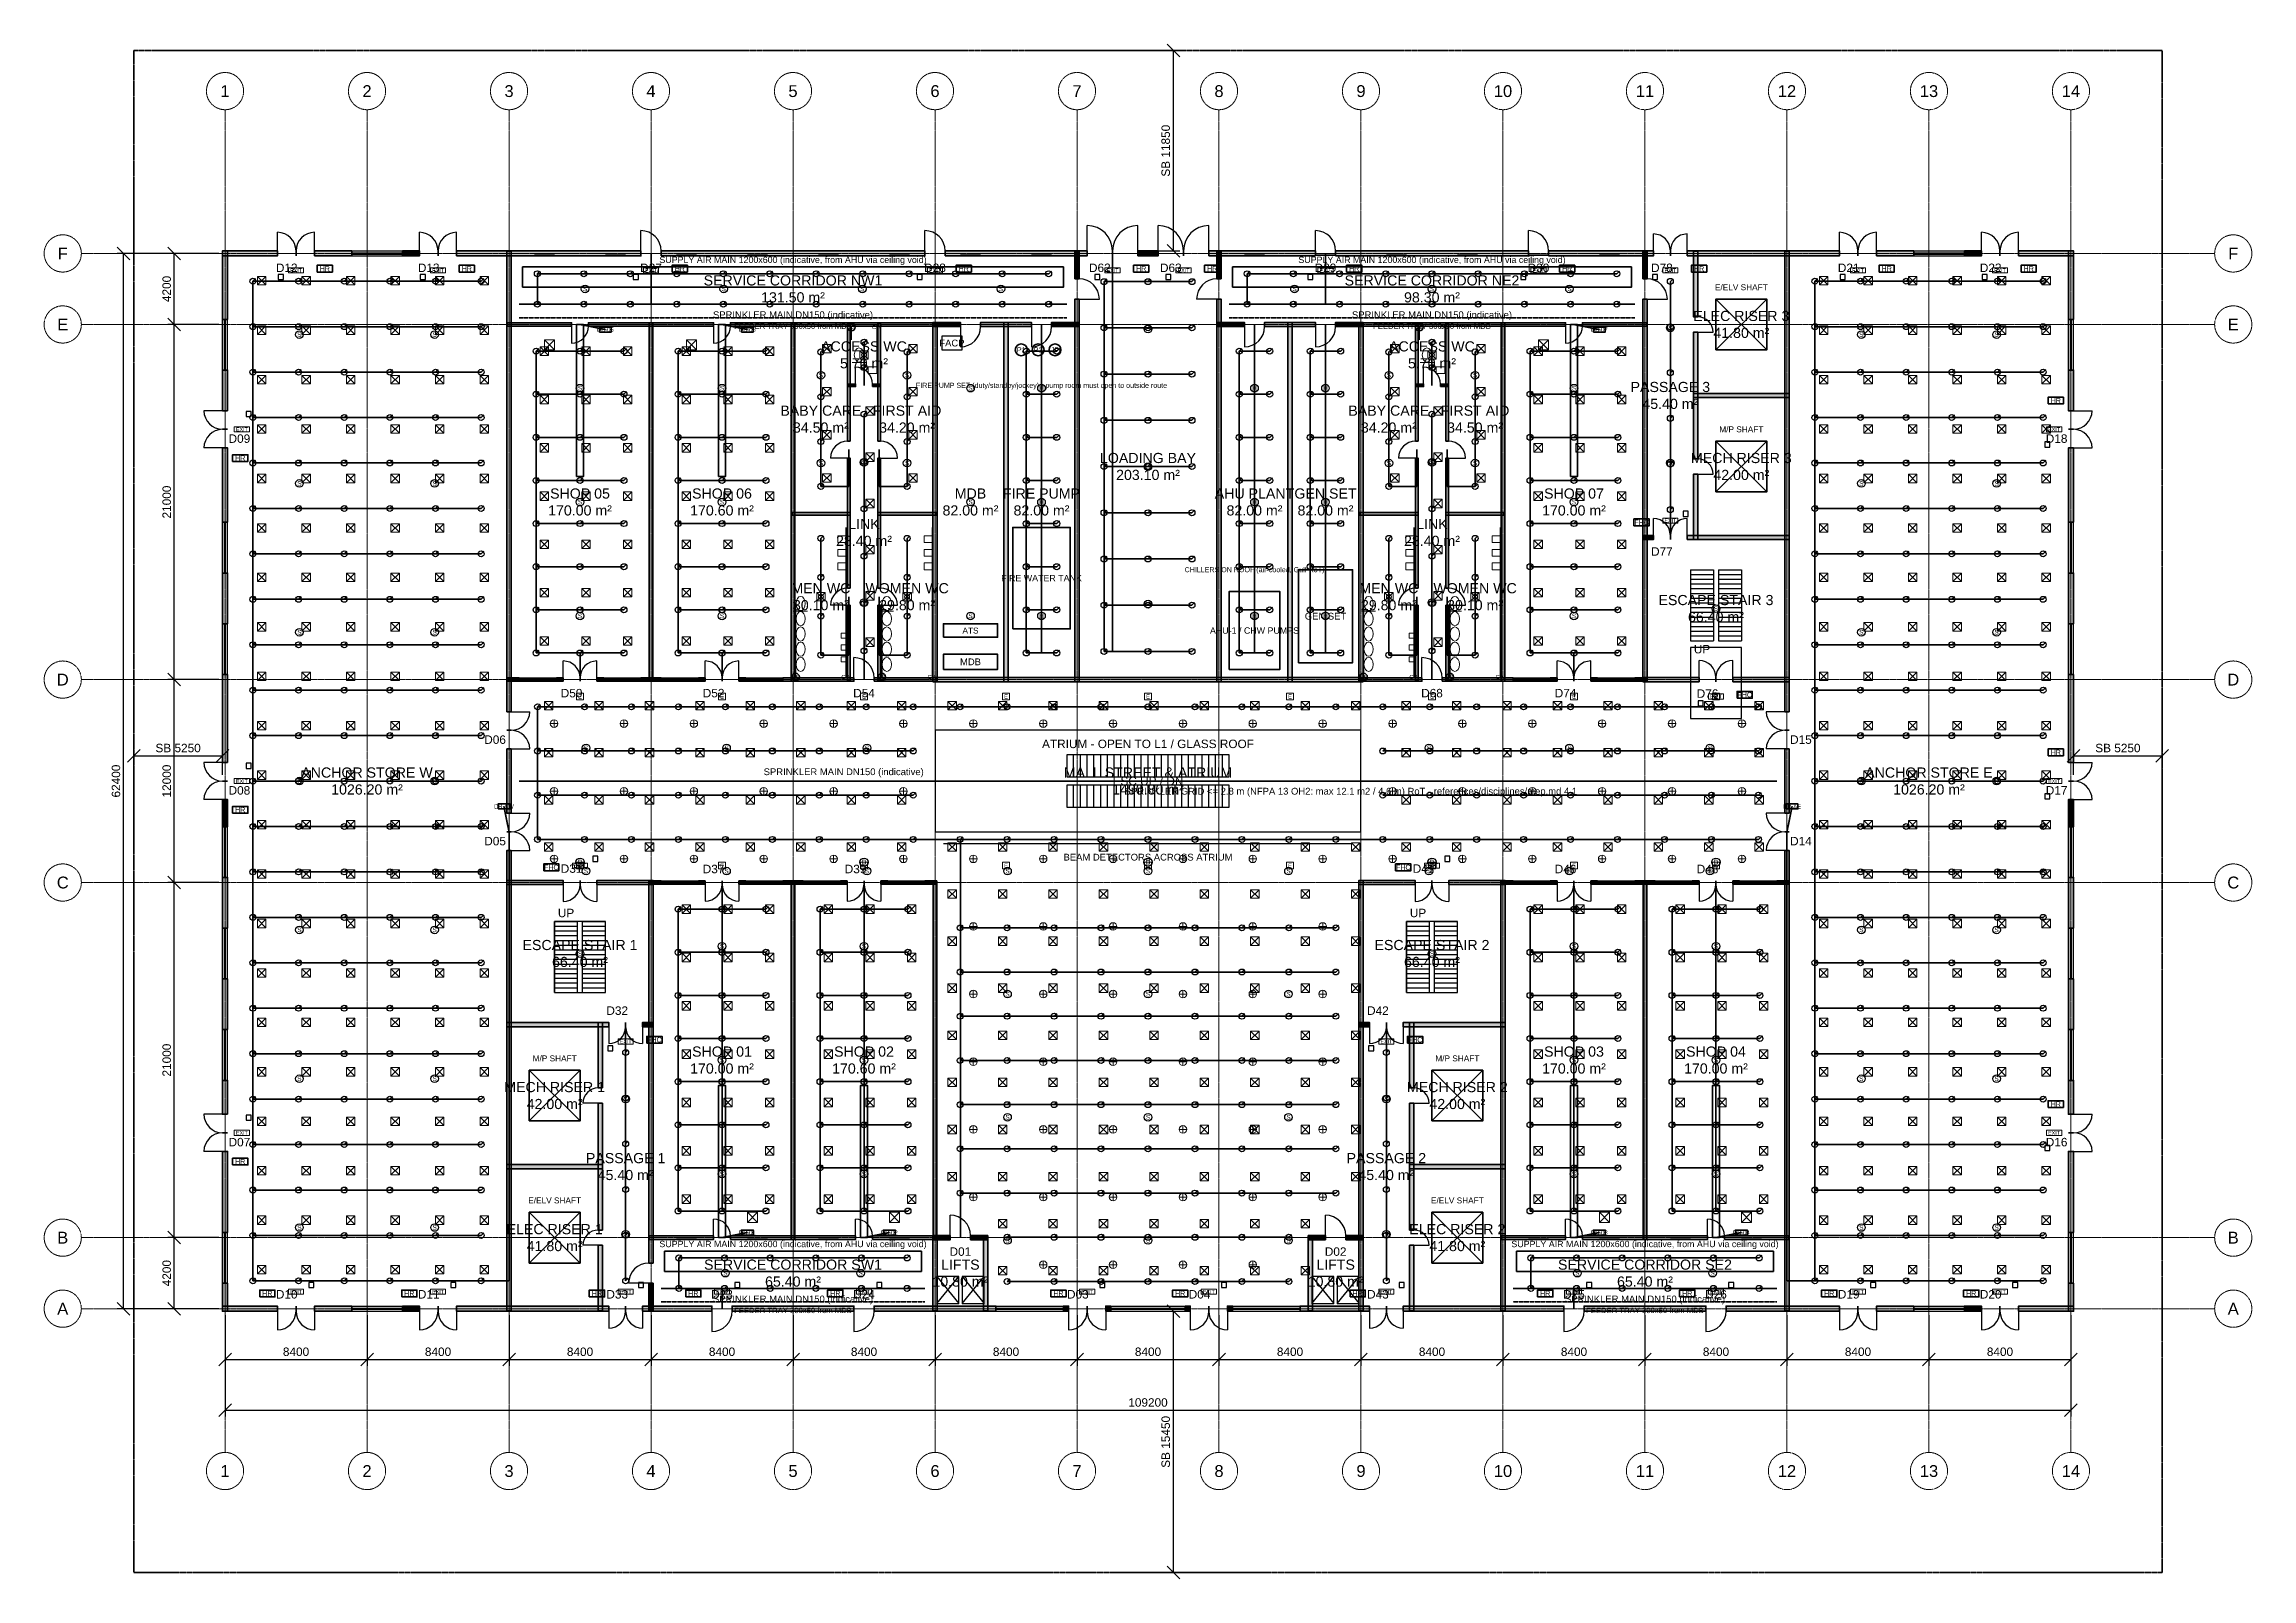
# Model space of a CAD drawing. Header units: millimetres. Extents: x -5300 to 125300, y -375 to 90375.
import ezdxf
from ezdxf.enums import TextEntityAlignment as Align

# ---------------------------------------------------------------- set-up
doc = ezdxf.new("R2010")
doc.units = ezdxf.units.MM
for name, pattern in [('CENTER', [5.08, 3.175, -0.635, 0.635, -0.635]), ('DASHED', [1.524, 1.27, -0.254]), ('PHANTOM', [6.35, 3.175, -0.635, 0.635, -0.635, 0.635, -0.635])]:
    doc.linetypes.add(name, pattern=pattern)
for name, color, linetype, lineweight in [('A-ANNO-DIMS', 1, 'Continuous', 18), ('A-ANNO-SYMB', 2, 'Continuous', 18), ('A-AREA', 2, 'Continuous', 18), ('A-DOOR', 3, 'Continuous', 25), ('A-FLOR-EVTR', 251, 'Continuous', 25), ('A-FLOR-OTLN', 253, 'Continuous', 25), ('A-FLOR-STRS', 252, 'Continuous', 25), ('A-GLAZ', 5, 'Continuous', 25), ('A-GRID', 1, 'CENTER', 13), ('A-WALL', 7, 'Continuous', 50), ('A-WALL-PATT', 8, 'Continuous', 9), ('E-ANNO-TEXT', 52, 'Continuous', 18), ('E-DB', 6, 'Continuous', 50), ('E-FALM', 230, 'Continuous', 25), ('E-LITE', 2, 'Continuous', 18), ('E-LITE-EMER', 40, 'Continuous', 18), ('E-TRAY', 210, 'DASHED', 35), ('FP-ANNO-TEXT', 14, 'Continuous', 18), ('FP-HOSE', 20, 'Continuous', 35), ('FP-SPRK-HEAD', 1, 'Continuous', 25), ('FP-SPRK-PIPE', 12, 'Continuous', 50), ('M-ANNO-TEXT', 150, 'Continuous', 18), ('M-HVAC-EQPT', 30, 'Continuous', 50), ('M-HVAC-RCG', 3, 'Continuous', 18), ('M-HVAC-SAD', 5, 'Continuous', 35), ('M-HVAC-SCD', 4, 'Continuous', 18), ('P-ANNO-TEXT', 94, 'Continuous', 18), ('P-DCW', 160, 'Continuous', 25), ('P-FIXT', 90, 'Continuous', 18), ('P-SANR', 34, 'Continuous', 35), ('PLOT-BOUNDARY', 1, 'PHANTOM', 35)]:
    doc.layers.add(name, color=color, linetype=linetype, lineweight=lineweight)
doc.styles.add('IN-ARIAL', font='arial.ttf')
doc.dimstyles.new('IN-100', dxfattribs={"dimscale": 250, "dimtxt": 2, "dimasz": 1.5, "dimexe": 1.5, "dimexo": 1.5, "dimgap": 0.8, "dimtad": 1, "dimdec": 0, "dimdsep": 46, "dimtxsty": 'IN-ARIAL', "dimtsz": 1.5, "dimcen": 2.5, "dimclrd": 256, "dimclre": 256, "dimclrt": 256, "dimazin": 3, "dimtfac": 1, "dimtmove": 0, "dimatfit": 3})

msp = doc.modelspace()

# ---------------------------------------------------------------- hatches: boundary and pattern name
at = {"layer": 'A-WALL-PATT'}
for points in [[(5250, 77850), (8500, 77850), (8500, 78150), (5250, 78150)], [(5550, 74100), (5550, 78150), (5250, 78150), (5250, 74100)], [(10700, 77850), (12900, 77850), (12900, 78150), (10700, 78150)], [(15900, 77850), (16900, 77850), (16900, 78150), (15900, 78150)], [(19100, 77850), (30000, 77850), (30000, 78150), (19100, 78150)], [(22325, 50900), (22325, 78125), (22075, 78125), (22075, 50900)], [(31200, 77850), (46800, 77850), (46800, 78150), (31200, 78150)], [(48000, 77850), (56400, 77850), (56400, 78150), (48000, 78150)], [(55925, 76500), (55925, 78125), (55675, 78125), (55675, 76500)], [(59400, 77850), (60600, 77850), (60600, 78150), (59400, 78150)], [(63600, 77850), (69900, 77850), (69900, 78150), (63600, 78150)], [(64325, 76500), (64325, 78125), (64075, 78125), (64075, 76500)], [(71100, 77850), (82500, 77850), (82500, 78150), (71100, 78150)], [(83700, 77850), (89900, 77850), (89900, 78150), (83700, 78150)], [(89525, 76500), (89525, 78125), (89275, 78125), (89275, 76500)], [(91900, 77850), (100900, 77850), (100900, 78150), (91900, 78150)], [(92525, 74250), (92525, 78125), (92275, 78125), (92275, 74250)], [(97925, 50900), (97925, 78125), (97675, 78125), (97675, 50900)], [(103100, 77850), (105300, 77850), (105300, 78150), (103100, 78150)], [(108300, 77850), (109300, 77850), (109300, 78150), (108300, 78150)], [(111500, 77850), (114750, 77850), (114750, 78150), (111500, 78150)], [(114750, 74100), (114750, 78150), (114450, 78150), (114450, 74100)], [(55925, 52675), (55925, 75300), (55675, 75300), (55675, 52675)], [(64325, 52675), (64325, 75300), (64075, 75300), (64075, 52675)], [(89525, 52675), (89525, 75300), (89275, 75300), (89275, 52675)], [(22100, 73700), (25900, 73700), (25900, 73900), (22100, 73900)], [(26900, 73700), (34300, 73700), (34300, 73900), (26900, 73900)], [(30700, 52700), (30700, 73900), (30500, 73900), (30500, 52700)], [(35300, 73700), (47500, 73700), (47500, 73900), (35300, 73900)], [(39100, 52700), (39100, 73900), (38900, 73900), (38900, 52700)], [(42375, 66900), (42375, 73875), (42225, 73875), (42225, 66900)], [(44175, 66900), (44175, 73875), (44025, 73875), (44025, 66900)], [(47275, 73675), (48900, 73675), (48900, 73925), (47275, 73925)], [(47525, 52675), (47525, 73925), (47275, 73925), (47275, 52675)], [(50100, 73675), (53100, 73675), (53100, 73925), (50100, 73925)], [(51725, 52675), (51725, 73925), (51475, 73925), (51475, 52675)], [(54300, 73675), (55925, 73675), (55925, 73925), (54300, 73925)], [(64075, 73675), (65700, 73675), (65700, 73925), (64075, 73925)], [(66900, 73675), (69900, 73675), (69900, 73925), (66900, 73925)], [(68525, 52675), (68525, 73925), (68275, 73925), (68275, 52675)], [(71100, 73675), (72725, 73675), (72725, 73925), (71100, 73925)], [(72725, 52675), (72725, 73925), (72475, 73925), (72475, 52675)], [(72500, 73700), (84700, 73700), (84700, 73900), (72500, 73900)], [(75975, 66900), (75975, 73875), (75825, 73875), (75825, 66900)], [(77775, 66900), (77775, 73875), (77625, 73875), (77625, 66900)], [(81100, 52700), (81100, 73900), (80900, 73900), (80900, 52700)], [(85700, 73700), (89500, 73700), (89500, 73900), (85700, 73900)], [(92525, 65850), (92525, 73350), (92275, 73350), (92275, 65850)], [(5550, 68700), (5550, 71100), (5250, 71100), (5250, 68700)], [(114750, 68700), (114750, 71100), (114450, 71100), (114450, 68700)], [(42225, 70125), (42700, 70125), (42700, 70275), (42225, 70275)], [(43700, 70125), (44175, 70125), (44175, 70275), (43700, 70275)], [(75825, 70125), (76300, 70125), (76300, 70275), (75825, 70275)], [(77300, 70125), (77775, 70125), (77775, 70275), (77300, 70275)], [(92275, 69475), (97925, 69475), (97925, 69725), (92275, 69725)], [(5550, 62100), (5550, 66500), (5250, 66500), (5250, 62100)], [(42375, 58200), (42375, 65900), (42225, 65900), (42225, 58200)], [(44175, 58200), (44175, 65900), (44025, 65900), (44025, 58200)], [(75975, 58200), (75975, 65900), (75825, 65900), (75825, 58200)], [(77775, 58200), (77775, 65900), (77625, 65900), (77625, 58200)], [(114750, 62100), (114750, 66500), (114450, 66500), (114450, 62100)], [(92525, 61075), (92525, 64950), (92275, 64950), (92275, 61075)], [(38925, 62525), (42375, 62525), (42375, 62675), (38925, 62675)], [(44025, 62525), (47475, 62525), (47475, 62675), (44025, 62675)], [(72525, 62525), (75975, 62525), (75975, 62675), (72525, 62675)], [(77625, 62525), (81075, 62525), (81075, 62675), (77625, 62675)], [(89275, 61075), (89900, 61075), (89900, 61325), (89275, 61325)], [(91900, 61075), (97925, 61075), (97925, 61325), (91900, 61325)], [(5550, 56100), (5550, 59100), (5250, 59100), (5250, 56100)], [(114750, 56100), (114750, 59100), (114450, 59100), (114450, 56100)], [(42375, 52725), (42375, 57200), (42225, 57200), (42225, 52725)], [(44175, 52725), (44175, 57200), (44025, 57200), (44025, 52725)], [(75975, 52725), (75975, 57200), (75825, 57200), (75825, 52725)], [(77775, 52725), (77775, 57200), (77625, 57200), (77625, 52725)], [(5550, 47900), (5550, 53100), (5250, 53100), (5250, 47900)], [(22100, 52700), (22800, 52700), (22800, 52900), (22100, 52900)], [(25000, 52700), (25400, 52700), (25400, 52900), (25000, 52900)], [(27400, 52700), (27800, 52700), (27800, 52900), (27400, 52900)], [(30000, 52700), (31200, 52700), (31200, 52900), (30000, 52900)], [(33400, 52700), (33800, 52700), (33800, 52900), (33400, 52900)], [(35800, 52700), (36200, 52700), (36200, 52900), (35800, 52900)], [(38400, 52700), (42600, 52700), (42600, 52900), (38400, 52900)], [(43800, 52700), (47500, 52700), (47500, 52900), (43800, 52900)], [(47275, 52675), (72725, 52675), (72725, 52925), (47275, 52925)], [(72500, 52700), (76200, 52700), (76200, 52900), (72500, 52900)], [(77400, 52700), (81600, 52700), (81600, 52900), (77400, 52900)], [(83800, 52700), (84200, 52700), (84200, 52900), (83800, 52900)], [(86200, 52700), (86600, 52700), (86600, 52900), (86200, 52900)], [(88800, 52700), (89500, 52700), (89500, 52900), (88800, 52900)], [(89275, 52675), (92600, 52675), (92600, 52925), (89275, 52925)], [(94600, 52675), (97925, 52675), (97925, 52925), (94600, 52925)], [(114750, 47900), (114750, 53100), (114450, 53100), (114450, 47900)], [(22325, 44900), (22325, 48700), (22075, 48700), (22075, 44900)], [(97925, 44900), (97925, 48700), (97675, 48700), (97675, 44900)], [(5550, 44100), (5550, 45700), (5250, 45700), (5250, 44100)], [(114750, 44100), (114750, 45700), (114450, 45700), (114450, 44100)], [(22325, 15475), (22325, 42700), (22075, 42700), (22075, 15475)], [(97925, 15475), (97925, 42700), (97675, 42700), (97675, 15475)], [(5550, 38100), (5550, 41100), (5250, 41100), (5250, 38100)], [(22075, 40675), (25400, 40675), (25400, 40925), (22075, 40925)], [(27400, 40675), (30725, 40675), (30725, 40925), (27400, 40925)], [(30725, 18300), (30725, 40925), (30475, 40925), (30475, 18300)], [(30500, 40700), (31200, 40700), (31200, 40900), (30500, 40900)], [(33400, 40700), (33800, 40700), (33800, 40900), (33400, 40900)], [(35800, 40700), (36200, 40700), (36200, 40900), (35800, 40900)], [(38400, 40700), (39600, 40700), (39600, 40900), (38400, 40900)], [(39100, 19700), (39100, 40900), (38900, 40900), (38900, 19700)], [(41800, 40700), (42200, 40700), (42200, 40900), (41800, 40900)], [(44200, 40700), (44600, 40700), (44600, 40900), (44200, 40900)], [(46800, 40700), (47500, 40700), (47500, 40900), (46800, 40900)], [(47500, 19700), (47500, 40900), (47300, 40900), (47300, 19700)], [(72475, 40675), (75800, 40675), (75800, 40925), (72475, 40925)], [(72725, 15475), (72725, 40925), (72475, 40925), (72475, 15475)], [(77800, 40675), (81125, 40675), (81125, 40925), (77800, 40925)], [(81125, 15475), (81125, 40925), (80875, 40925), (80875, 15475)], [(80900, 40700), (81600, 40700), (81600, 40900), (80900, 40900)], [(83800, 40700), (84200, 40700), (84200, 40900), (83800, 40900)], [(86200, 40700), (86600, 40700), (86600, 40900), (86200, 40900)], [(88800, 40700), (90000, 40700), (90000, 40900), (88800, 40900)], [(89500, 19700), (89500, 40900), (89300, 40900), (89300, 19700)], [(92200, 40700), (92600, 40700), (92600, 40900), (92200, 40900)], [(94600, 40700), (95000, 40700), (95000, 40900), (94600, 40900)], [(97200, 40700), (97900, 40700), (97900, 40900), (97200, 40900)], [(114750, 38100), (114750, 41100), (114450, 41100), (114450, 38100)], [(5550, 32100), (5550, 35100), (5250, 35100), (5250, 32100)], [(114750, 32100), (114750, 35100), (114450, 35100), (114450, 32100)], [(22075, 32275), (28100, 32275), (28100, 32525), (22075, 32525)], [(27725, 28650), (27725, 32525), (27475, 32525), (27475, 28650)], [(30100, 32275), (30725, 32275), (30725, 32525), (30100, 32525)], [(72475, 32275), (73100, 32275), (73100, 32525), (72475, 32525)], [(75100, 32275), (81125, 32275), (81125, 32525), (75100, 32525)], [(75725, 28650), (75725, 32525), (75475, 32525), (75475, 28650)], [(5550, 27100), (5550, 29100), (5250, 29100), (5250, 27100)], [(114750, 27100), (114750, 29100), (114450, 29100), (114450, 27100)], [(27725, 20250), (27725, 27750), (27475, 27750), (27475, 20250)], [(75725, 20250), (75725, 27750), (75475, 27750), (75475, 20250)], [(5550, 20100), (5550, 24900), (5250, 24900), (5250, 20100)], [(114750, 20100), (114750, 24900), (114450, 24900), (114450, 20100)], [(22075, 23875), (27725, 23875), (27725, 24125), (22075, 24125)], [(75475, 23875), (81125, 23875), (81125, 24125), (75475, 24125)], [(30500, 19700), (34300, 19700), (34300, 19900), (30500, 19900)], [(35300, 19700), (42700, 19700), (42700, 19900), (35300, 19900)], [(43700, 19700), (47500, 19700), (47500, 19900), (43700, 19900)], [(47275, 19675), (48300, 19675), (48300, 19925), (47275, 19925)], [(47525, 15475), (47525, 19925), (47275, 19925), (47275, 15475)], [(49500, 19675), (50525, 19675), (50525, 19925), (49500, 19925)], [(50525, 15475), (50525, 19925), (50275, 19925), (50275, 15475)], [(69475, 19675), (70500, 19675), (70500, 19925), (69475, 19925)], [(69725, 15475), (69725, 19925), (69475, 19925), (69475, 15475)], [(71700, 19675), (72725, 19675), (72725, 19925), (71700, 19925)], [(80900, 19700), (84700, 19700), (84700, 19900), (80900, 19900)], [(85700, 19700), (93100, 19700), (93100, 19900), (85700, 19900)], [(94100, 19700), (97900, 19700), (97900, 19900), (94100, 19900)], [(27725, 15475), (27725, 19350), (27475, 19350), (27475, 15475)], [(75725, 15475), (75725, 19350), (75475, 19350), (75475, 15475)], [(5550, 15450), (5550, 17100), (5250, 17100), (5250, 15450)], [(30725, 15475), (30725, 17100), (30475, 17100), (30475, 15475)], [(114750, 15450), (114750, 17100), (114450, 17100), (114450, 15450)], [(5250, 15450), (8500, 15450), (8500, 15750), (5250, 15750)], [(10700, 15450), (12900, 15450), (12900, 15750), (10700, 15750)], [(15900, 15450), (16900, 15450), (16900, 15750), (15900, 15750)], [(19100, 15450), (28100, 15450), (28100, 15750), (19100, 15750)], [(30100, 15450), (34200, 15450), (34200, 15750), (30100, 15750)], [(35400, 15450), (42600, 15450), (42600, 15750), (35400, 15750)], [(43800, 15450), (51000, 15450), (51000, 15750), (43800, 15750)], [(55000, 15450), (55300, 15450), (55300, 15750), (55000, 15750)], [(57500, 15450), (57800, 15450), (57800, 15750), (57500, 15750)], [(62200, 15450), (62500, 15450), (62500, 15750), (62200, 15750)], [(64700, 15450), (65000, 15450), (65000, 15750), (64700, 15750)], [(69000, 15450), (73100, 15450), (73100, 15750), (69000, 15750)], [(75100, 15450), (84600, 15450), (84600, 15750), (75100, 15750)], [(85800, 15450), (93000, 15450), (93000, 15750), (85800, 15750)], [(94200, 15450), (100900, 15450), (100900, 15750), (94200, 15750)], [(103100, 15450), (105300, 15450), (105300, 15750), (103100, 15750)], [(108300, 15450), (109300, 15450), (109300, 15750), (108300, 15750)], [(111500, 15450), (114750, 15450), (114750, 15750), (111500, 15750)]]:
    msp.add_hatch(color=256, dxfattribs=at).paths.add_polyline_path(points)

# ---------------------------------------------------------------- linework, layer by layer
at = {"layer": 'A-DOOR'}
for p, q in [((8500, 78150), (8500, 79250)), ((10700, 78150), (10700, 79250)), ((16900, 78150), (16900, 79250)), ((19100, 78150), (19100, 79250)), ((30000, 78150), (30000, 79350)), ((46800, 78150), (46800, 79350)), ((56400, 78150), (56400, 79650)), ((59400, 78150), (59400, 79650)), ((60600, 78150), (60600, 79650)), ((63600, 78150), (63600, 79650)), ((69900, 78150), (69900, 79350)), ((82500, 78150), (82500, 79350)), ((89900, 78150), (89900, 79150)), ((91900, 78150), (91900, 79150)), ((100900, 78150), (100900, 79250)), ((103100, 78150), (103100, 79250)), ((109300, 78150), (109300, 79250)), ((111500, 78150), (111500, 79250)), ((55925, 75300), (57125, 75300)), ((64075, 75300), (62875, 75300)), ((89525, 75300), (90725, 75300)), ((25900, 73700), (25900, 72700)), ((34300, 73700), (34300, 72700)), ((48900, 73675), (48900, 72475)), ((53100, 73675), (53100, 72475)), ((65700, 73675), (65700, 72475)), ((69900, 73675), (69900, 72475)), ((84700, 73700), (84700, 72700)), ((92525, 73350), (93425, 73350)), ((42700, 70275), (42700, 71275)), ((76300, 70275), (76300, 71275)), ((5250, 68700), (4150, 68700)), ((114750, 68700), (115850, 68700)), ((5250, 66500), (4150, 66500)), ((42225, 65900), (41225, 65900)), ((44175, 65900), (45175, 65900)), ((75825, 65900), (74825, 65900)), ((77775, 65900), (78775, 65900)), ((114750, 66500), (115850, 66500)), ((92525, 64950), (93425, 64950)), ((89900, 61325), (89900, 62325)), ((91900, 61325), (91900, 62325)), ((42225, 57200), (41225, 57200)), ((44175, 57200), (45175, 57200)), ((75825, 57200), (74825, 57200)), ((77775, 57200), (78775, 57200)), ((25400, 52900), (25400, 53900)), ((27400, 52900), (27400, 53900)), ((33800, 52900), (33800, 53900)), ((35800, 52900), (35800, 53900)), ((42600, 52900), (42600, 54100)), ((76200, 52900), (76200, 54100)), ((84200, 52900), (84200, 53900)), ((86200, 52900), (86200, 53900)), ((92600, 52925), (92600, 53925)), ((94600, 52925), (94600, 53925)), ((22325, 50900), (23425, 50900)), ((97675, 50900), (96575, 50900)), ((22325, 48700), (23425, 48700)), ((97675, 48700), (96575, 48700)), ((5250, 47900), (4150, 47900)), ((114750, 47900), (115850, 47900)), ((5250, 45700), (4150, 45700)), ((22325, 44900), (23425, 44900)), ((97675, 44900), (96575, 44900)), ((114750, 45700), (115850, 45700)), ((22325, 42700), (23425, 42700)), ((97675, 42700), (96575, 42700)), ((25400, 40675), (25400, 39675)), ((27400, 40675), (27400, 39675)), ((33800, 40700), (33800, 39700)), ((35800, 40700), (35800, 39700)), ((42200, 40700), (42200, 39700)), ((44200, 40700), (44200, 39700)), ((75800, 40675), (75800, 39675)), ((77800, 40675), (77800, 39675)), ((84200, 40700), (84200, 39700)), ((86200, 40700), (86200, 39700)), ((92600, 40700), (92600, 39700)), ((94600, 40700), (94600, 39700)), ((28100, 32275), (28100, 31275)), ((30100, 32275), (30100, 31275)), ((73100, 32275), (73100, 31275)), ((75100, 32275), (75100, 31275)), ((27475, 27750), (26575, 27750)), ((75725, 27750), (76625, 27750)), ((5250, 27100), (4150, 27100)), ((114750, 27100), (115850, 27100)), ((5250, 24900), (4150, 24900)), ((114750, 24900), (115850, 24900)), ((34300, 19900), (34300, 20900)), ((42700, 19900), (42700, 20900)), ((48300, 19925), (48300, 21125)), ((70500, 19925), (70500, 21125)), ((84700, 19900), (84700, 20900)), ((93100, 19900), (93100, 20900)), ((27475, 19350), (26575, 19350)), ((75725, 19350), (76625, 19350)), ((30475, 17100), (29275, 17100)), ((8500, 15450), (8500, 14350)), ((10700, 15450), (10700, 14350)), ((16900, 15450), (16900, 14350)), ((19100, 15450), (19100, 14350)), ((28100, 15450), (28100, 14450)), ((30100, 15450), (30100, 14450)), ((34200, 15450), (34200, 14250)), ((42600, 15450), (42600, 14250)), ((55300, 15450), (55300, 14350)), ((57500, 15450), (57500, 14350)), ((62500, 15450), (62500, 14350)), ((64700, 15450), (64700, 14350)), ((73100, 15450), (73100, 14450)), ((75100, 15450), (75100, 14450)), ((84600, 15450), (84600, 14250)), ((93000, 15450), (93000, 14250)), ((100900, 15450), (100900, 14350)), ((103100, 15450), (103100, 14350)), ((109300, 15450), (109300, 14350)), ((111500, 15450), (111500, 14350))]:
    msp.add_line(p, q, dxfattribs=at)
for centre, radius, start, end in [((8500, 78150), 1100, 0, 90), ((10700, 78150), 1100, 90, 180), ((16900, 78150), 1100, 0, 90), ((19100, 78150), 1100, 90, 180), ((30000, 78150), 1200, 0, 90), ((46800, 78150), 1200, 0, 90), ((56400, 78150), 1500, 0, 90), ((59400, 78150), 1500, 90, 180), ((60600, 78150), 1500, 0, 90), ((63600, 78150), 1500, 90, 180), ((69900, 78150), 1200, 0, 90), ((82500, 78150), 1200, 0, 90), ((89900, 78150), 1000, 0, 90), ((91900, 78150), 1000, 90, 180), ((100900, 78150), 1100, 0, 90), ((103100, 78150), 1100, 90, 180), ((109300, 78150), 1100, 0, 90), ((111500, 78150), 1100, 90, 180), ((55925, 75300), 1200, 0, 90), ((64075, 75300), 1200, 90, 180), ((89525, 75300), 1200, 0, 90), ((25900, 73700), 1000, -90, 0), ((34300, 73700), 1000, -90, 0), ((48900, 73675), 1200, -90, 0), ((53100, 73675), 1200, -90, 0), ((65700, 73675), 1200, -90, 0), ((69900, 73675), 1200, -90, 0), ((84700, 73700), 1000, -90, 0), ((92525, 73350), 900, 0, 90), ((42700, 70275), 1000, 0, 90), ((76300, 70275), 1000, 0, 90), ((5250, 68700), 1100, 180, -90), ((114750, 68700), 1100, -90, 0), ((5250, 66500), 1100, 90, 180), ((42225, 65900), 1000, 90, 180), ((44175, 65900), 1000, 0, 90), ((75825, 65900), 1000, 90, 180), ((77775, 65900), 1000, 0, 90), ((114750, 66500), 1100, 0, 90), ((92525, 64950), 900, 0, 90), ((89900, 61325), 1000, 0, 90), ((91900, 61325), 1000, 90, 180), ((42225, 57200), 1000, 90, 180), ((44175, 57200), 1000, 0, 90), ((75825, 57200), 1000, 90, 180), ((77775, 57200), 1000, 0, 90), ((25400, 52900), 1000, 0, 90), ((27400, 52900), 1000, 90, 180), ((33800, 52900), 1000, 0, 90), ((35800, 52900), 1000, 90, 180), ((42600, 52900), 1200, 0, 90), ((76200, 52900), 1200, 0, 90), ((84200, 52900), 1000, 0, 90), ((86200, 52900), 1000, 90, 180), ((92600, 52925), 1000, 0, 90), ((94600, 52925), 1000, 90, 180), ((22325, 50900), 1100, -90, 0), ((22325, 48700), 1100, 0, 90), ((97675, 50900), 1100, 180, -90), ((97675, 48700), 1100, 90, 180), ((5250, 47900), 1100, 180, -90), ((114750, 47900), 1100, -90, 0), ((5250, 45700), 1100, 90, 180), ((114750, 45700), 1100, 0, 90), ((22325, 44900), 1100, -90, 0), ((97675, 44900), 1100, 180, -90), ((22325, 42700), 1100, 0, 90), ((97675, 42700), 1100, 90, 180), ((25400, 40675), 1000, -90, 0), ((27400, 40675), 1000, 180, -90), ((33800, 40700), 1000, -90, 0), ((35800, 40700), 1000, 180, -90), ((42200, 40700), 1000, -90, 0), ((44200, 40700), 1000, 180, -90), ((75800, 40675), 1000, -90, 0), ((77800, 40675), 1000, 180, -90), ((84200, 40700), 1000, -90, 0), ((86200, 40700), 1000, 180, -90), ((92600, 40700), 1000, -90, 0), ((94600, 40700), 1000, 180, -90), ((28100, 32275), 1000, -90, 0), ((30100, 32275), 1000, 180, -90), ((73100, 32275), 1000, -90, 0), ((75100, 32275), 1000, 180, -90), ((27475, 27750), 900, 90, 180), ((75725, 27750), 900, 0, 90), ((5250, 27100), 1100, 180, -90), ((114750, 27100), 1100, -90, 0), ((5250, 24900), 1100, 90, 180), ((114750, 24900), 1100, 0, 90), ((34300, 19900), 1000, 0, 90), ((42700, 19900), 1000, 0, 90), ((48300, 19925), 1200, 0, 90), ((70500, 19925), 1200, 0, 90), ((84700, 19900), 1000, 0, 90), ((93100, 19900), 1000, 0, 90), ((27475, 19350), 900, 90, 180), ((75725, 19350), 900, 0, 90), ((30475, 17100), 1200, 90, 180), ((8500, 15450), 1100, -90, 0), ((10700, 15450), 1100, 180, -90), ((16900, 15450), 1100, -90, 0), ((19100, 15450), 1100, 180, -90), ((28100, 15450), 1000, -90, 0), ((30100, 15450), 1000, 180, -90), ((34200, 15450), 1200, -90, 0), ((42600, 15450), 1200, -90, 0), ((55300, 15450), 1100, -90, 0), ((57500, 15450), 1100, 180, -90), ((62500, 15450), 1100, -90, 0), ((64700, 15450), 1100, 180, -90), ((73100, 15450), 1000, -90, 0), ((75100, 15450), 1000, 180, -90), ((84600, 15450), 1200, -90, 0), ((93000, 15450), 1200, -90, 0), ((100900, 15450), 1100, -90, 0), ((103100, 15450), 1100, 180, -90), ((109300, 15450), 1100, -90, 0), ((111500, 15450), 1100, 180, -90)]:
    msp.add_arc(centre, radius, start, end, dxfattribs=at)
at = {"layer": 'A-FLOR-EVTR'}
for p, q in [((55600, 47050), (55600, 48350)), ((56000, 47050), (56000, 48350)), ((56400, 47050), (56400, 48350)), ((56800, 47050), (56800, 48350)), ((57200, 47050), (57200, 48350)), ((57600, 47050), (57600, 48350)), ((58000, 47050), (58000, 48350)), ((58400, 47050), (58400, 48350)), ((58800, 47050), (58800, 48350)), ((59200, 47050), (59200, 48350)), ((59600, 47050), (59600, 48350)), ((60000, 47050), (60000, 48350)), ((60400, 47050), (60400, 48350)), ((60800, 47050), (60800, 48350)), ((61200, 47050), (61200, 48350)), ((61600, 47050), (61600, 48350)), ((62000, 47050), (62000, 48350)), ((62400, 47050), (62400, 48350)), ((62800, 47050), (62800, 48350)), ((63200, 47050), (63200, 48350)), ((63600, 47050), (63600, 48350)), ((64000, 47050), (64000, 48350)), ((64400, 47050), (64400, 48350)), ((55600, 45250), (55600, 46550)), ((56000, 45250), (56000, 46550)), ((56400, 45250), (56400, 46550)), ((56800, 45250), (56800, 46550)), ((57200, 45250), (57200, 46550)), ((57600, 45250), (57600, 46550)), ((58000, 45250), (58000, 46550)), ((58400, 45250), (58400, 46550)), ((58800, 45250), (58800, 46550)), ((59200, 45250), (59200, 46550)), ((59600, 45250), (59600, 46550)), ((60000, 45250), (60000, 46550)), ((60400, 45250), (60400, 46550)), ((60800, 45250), (60800, 46550)), ((61200, 45250), (61200, 46550)), ((61600, 45250), (61600, 46550)), ((62000, 45250), (62000, 46550)), ((62400, 45250), (62400, 46550)), ((62800, 45250), (62800, 46550)), ((63200, 45250), (63200, 46550)), ((63600, 45250), (63600, 46550)), ((64000, 45250), (64000, 46550)), ((64400, 45250), (64400, 46550)), ((47500, 15900), (48800, 17500)), ((47500, 17500), (48800, 15900)), ((49000, 15900), (50300, 17500)), ((49000, 17500), (50300, 15900)), ((69700, 15900), (71000, 17500)), ((69700, 17500), (71000, 15900)), ((71200, 15900), (72500, 17500)), ((71200, 17500), (72500, 15900))]:
    msp.add_line(p, q, dxfattribs=at)
for points in [[(55200, 47050), (64800, 47050), (64800, 48350), (55200, 48350)], [(55200, 45250), (64800, 45250), (64800, 46550), (55200, 46550)], [(47500, 15900), (48800, 15900), (48800, 17500), (47500, 17500)], [(49000, 15900), (50300, 15900), (50300, 17500), (49000, 17500)], [(69700, 15900), (71000, 15900), (71000, 17500), (69700, 17500)], [(71200, 15900), (72500, 15900), (72500, 17500), (71200, 17500)]]:
    msp.add_lwpolyline(points, close=True, dxfattribs=at)
at = {"layer": 'A-FLOR-OTLN'}
msp.add_lwpolyline([(47400, 43800), (72600, 43800), (72600, 49800), (47400, 49800)], close=True, dxfattribs=at)
at = {"layer": 'A-FLOR-STRS'}
for p, q in [((92100, 59300), (93450, 59300)), ((92100, 59300), (92100, 55100)), ((92100, 59020), (93450, 59020)), ((93450, 59300), (93450, 55100)), ((93750, 59300), (95100, 59300)), ((93750, 59300), (93750, 55100)), ((93750, 59020), (95100, 59020)), ((95100, 59300), (95100, 55100)), ((92100, 58740), (93450, 58740)), ((92100, 58460), (93450, 58460)), ((92100, 58180), (93450, 58180)), ((92100, 57900), (93450, 57900)), ((92100, 57620), (93450, 57620)), ((93750, 58740), (95100, 58740)), ((93750, 58460), (95100, 58460)), ((93750, 58180), (95100, 58180)), ((93750, 57900), (95100, 57900)), ((93750, 57620), (95100, 57620)), ((92100, 57340), (93450, 57340)), ((92100, 57060), (93450, 57060)), ((92100, 56780), (93450, 56780)), ((92100, 56500), (93450, 56500)), ((92100, 56220), (93450, 56220)), ((93750, 57340), (95100, 57340)), ((93750, 57060), (95100, 57060)), ((93750, 56780), (95100, 56780)), ((93750, 56500), (95100, 56500)), ((93750, 56220), (95100, 56220)), ((92100, 55940), (93450, 55940)), ((92100, 55660), (93450, 55660)), ((92100, 55380), (93450, 55380)), ((92100, 55100), (93450, 55100)), ((93750, 55940), (95100, 55940)), ((93750, 55660), (95100, 55660)), ((93750, 55380), (95100, 55380)), ((93750, 55100), (95100, 55100)), ((24900, 38500), (26250, 38500)), ((24900, 34300), (24900, 38500)), ((24900, 38220), (26250, 38220)), ((24900, 37940), (26250, 37940)), ((26250, 34300), (26250, 38500)), ((26550, 38500), (27900, 38500)), ((26550, 34300), (26550, 38500)), ((26550, 38220), (27900, 38220)), ((26550, 37940), (27900, 37940)), ((27900, 34300), (27900, 38500)), ((75300, 38500), (76650, 38500)), ((75300, 34300), (75300, 38500)), ((75300, 38220), (76650, 38220)), ((75300, 37940), (76650, 37940)), ((76650, 34300), (76650, 38500)), ((76950, 38500), (78300, 38500)), ((76950, 34300), (76950, 38500)), ((76950, 38220), (78300, 38220)), ((76950, 37940), (78300, 37940)), ((78300, 34300), (78300, 38500)), ((24900, 37660), (26250, 37660)), ((24900, 37380), (26250, 37380)), ((24900, 37100), (26250, 37100)), ((24900, 36820), (26250, 36820)), ((26550, 37660), (27900, 37660)), ((26550, 37380), (27900, 37380)), ((26550, 37100), (27900, 37100)), ((26550, 36820), (27900, 36820)), ((75300, 37660), (76650, 37660)), ((75300, 37380), (76650, 37380)), ((75300, 37100), (76650, 37100)), ((75300, 36820), (76650, 36820)), ((76950, 37660), (78300, 37660)), ((76950, 37380), (78300, 37380)), ((76950, 37100), (78300, 37100)), ((76950, 36820), (78300, 36820)), ((24900, 36540), (26250, 36540)), ((24900, 36260), (26250, 36260)), ((24900, 35980), (26250, 35980)), ((24900, 35700), (26250, 35700)), ((24900, 35420), (26250, 35420)), ((26550, 36540), (27900, 36540)), ((26550, 36260), (27900, 36260)), ((26550, 35980), (27900, 35980)), ((26550, 35700), (27900, 35700)), ((26550, 35420), (27900, 35420)), ((75300, 36540), (76650, 36540)), ((75300, 36260), (76650, 36260)), ((75300, 35980), (76650, 35980)), ((75300, 35700), (76650, 35700)), ((75300, 35420), (76650, 35420)), ((76950, 36540), (78300, 36540)), ((76950, 36260), (78300, 36260)), ((76950, 35980), (78300, 35980)), ((76950, 35700), (78300, 35700)), ((76950, 35420), (78300, 35420)), ((24900, 35140), (26250, 35140)), ((24900, 34860), (26250, 34860)), ((24900, 34580), (26250, 34580)), ((24900, 34300), (26250, 34300)), ((26550, 35140), (27900, 35140)), ((26550, 34860), (27900, 34860)), ((26550, 34580), (27900, 34580)), ((26550, 34300), (27900, 34300)), ((75300, 35140), (76650, 35140)), ((75300, 34860), (76650, 34860)), ((75300, 34580), (76650, 34580)), ((75300, 34300), (76650, 34300)), ((76950, 35140), (78300, 35140)), ((76950, 34860), (78300, 34860)), ((76950, 34580), (78300, 34580)), ((76950, 34300), (78300, 34300))]:
    msp.add_line(p, q, dxfattribs=at)
for points in [[(92100, 50500), (95100, 50500), (95100, 54700), (92100, 54700)], [(24900, 34300), (27900, 34300), (27900, 38500), (24900, 38500)], [(75300, 34300), (78300, 34300), (78300, 38500), (75300, 38500)]]:
    msp.add_lwpolyline(points, close=True, dxfattribs=at)
at = {"layer": 'A-GLAZ'}
for p, q in [((12900, 78150), (15900, 78150)), ((12900, 78037.5), (15900, 78037.5)), ((12900, 77962.5), (15900, 77962.5)), ((12900, 77850), (15900, 77850)), ((105300, 78150), (108300, 78150)), ((105300, 78037.5), (108300, 78037.5)), ((105300, 77962.5), (108300, 77962.5)), ((105300, 77850), (108300, 77850)), ((5250, 71100), (5250, 74100)), ((5362.5, 71100), (5362.5, 74100)), ((5437.5, 71100), (5437.5, 74100)), ((5550, 71100), (5550, 74100)), ((114450, 71100), (114450, 74100)), ((114562.5, 71100), (114562.5, 74100)), ((114637.5, 71100), (114637.5, 74100)), ((114750, 71100), (114750, 74100)), ((5250, 59100), (5250, 62100)), ((5362.5, 59100), (5362.5, 62100)), ((5437.5, 59100), (5437.5, 62100)), ((5550, 59100), (5550, 62100)), ((114450, 59100), (114450, 62100)), ((114562.5, 59100), (114562.5, 62100)), ((114637.5, 59100), (114637.5, 62100)), ((114750, 59100), (114750, 62100)), ((5250, 53100), (5250, 56100)), ((5362.5, 53100), (5362.5, 56100)), ((5437.5, 53100), (5437.5, 56100)), ((5550, 53100), (5550, 56100)), ((114450, 53100), (114450, 56100)), ((114562.5, 53100), (114562.5, 56100)), ((114637.5, 53100), (114637.5, 56100)), ((114750, 53100), (114750, 56100)), ((22800, 52900), (25000, 52900)), ((22800, 52825), (25000, 52825)), ((22800, 52775), (25000, 52775)), ((22800, 52700), (25000, 52700)), ((27800, 52900), (30000, 52900)), ((27800, 52825), (30000, 52825)), ((27800, 52775), (30000, 52775)), ((27800, 52700), (30000, 52700)), ((31200, 52900), (33400, 52900)), ((31200, 52825), (33400, 52825)), ((31200, 52775), (33400, 52775)), ((31200, 52700), (33400, 52700)), ((36200, 52900), (38400, 52900)), ((36200, 52825), (38400, 52825)), ((36200, 52775), (38400, 52775)), ((36200, 52700), (38400, 52700)), ((81600, 52900), (83800, 52900)), ((81600, 52825), (83800, 52825)), ((81600, 52775), (83800, 52775)), ((81600, 52700), (83800, 52700)), ((86600, 52900), (88800, 52900)), ((86600, 52825), (88800, 52825)), ((86600, 52775), (88800, 52775)), ((86600, 52700), (88800, 52700)), ((5250, 41100), (5250, 44100)), ((5362.5, 41100), (5362.5, 44100)), ((5437.5, 41100), (5437.5, 44100)), ((5550, 41100), (5550, 44100)), ((114450, 41100), (114450, 44100)), ((114562.5, 41100), (114562.5, 44100)), ((114637.5, 41100), (114637.5, 44100)), ((114750, 41100), (114750, 44100)), ((31200, 40900), (33400, 40900)), ((31200, 40825), (33400, 40825)), ((31200, 40775), (33400, 40775)), ((31200, 40700), (33400, 40700)), ((36200, 40900), (38400, 40900)), ((36200, 40825), (38400, 40825)), ((36200, 40775), (38400, 40775)), ((36200, 40700), (38400, 40700)), ((39600, 40900), (41800, 40900)), ((39600, 40825), (41800, 40825)), ((39600, 40775), (41800, 40775)), ((39600, 40700), (41800, 40700)), ((44600, 40900), (46800, 40900)), ((44600, 40825), (46800, 40825)), ((44600, 40775), (46800, 40775)), ((44600, 40700), (46800, 40700)), ((81600, 40900), (83800, 40900)), ((81600, 40825), (83800, 40825)), ((81600, 40775), (83800, 40775)), ((81600, 40700), (83800, 40700)), ((86600, 40900), (88800, 40900)), ((86600, 40825), (88800, 40825)), ((86600, 40775), (88800, 40775)), ((86600, 40700), (88800, 40700)), ((90000, 40900), (92200, 40900)), ((90000, 40825), (92200, 40825)), ((90000, 40775), (92200, 40775)), ((90000, 40700), (92200, 40700)), ((95000, 40900), (97200, 40900)), ((95000, 40825), (97200, 40825)), ((95000, 40775), (97200, 40775)), ((95000, 40700), (97200, 40700)), ((5250, 35100), (5250, 38100)), ((5362.5, 35100), (5362.5, 38100)), ((5437.5, 35100), (5437.5, 38100)), ((5550, 35100), (5550, 38100)), ((114450, 35100), (114450, 38100)), ((114562.5, 35100), (114562.5, 38100)), ((114637.5, 35100), (114637.5, 38100)), ((114750, 35100), (114750, 38100)), ((5250, 29100), (5250, 32100)), ((5362.5, 29100), (5362.5, 32100)), ((5437.5, 29100), (5437.5, 32100)), ((5550, 29100), (5550, 32100)), ((114450, 29100), (114450, 32100)), ((114562.5, 29100), (114562.5, 32100)), ((114637.5, 29100), (114637.5, 32100)), ((114750, 29100), (114750, 32100)), ((5250, 17100), (5250, 20100)), ((5362.5, 17100), (5362.5, 20100)), ((5437.5, 17100), (5437.5, 20100)), ((5550, 17100), (5550, 20100)), ((114450, 17100), (114450, 20100)), ((114562.5, 17100), (114562.5, 20100)), ((114637.5, 17100), (114637.5, 20100)), ((114750, 17100), (114750, 20100)), ((12900, 15750), (15900, 15750)), ((51000, 15750), (55000, 15750)), ((57800, 15750), (62200, 15750)), ((65000, 15750), (69000, 15750)), ((105300, 15750), (108300, 15750)), ((12900, 15637.5), (15900, 15637.5)), ((12900, 15562.5), (15900, 15562.5)), ((12900, 15450), (15900, 15450)), ((51000, 15637.5), (55000, 15637.5)), ((51000, 15562.5), (55000, 15562.5)), ((51000, 15450), (55000, 15450)), ((57800, 15637.5), (62200, 15637.5)), ((57800, 15562.5), (62200, 15562.5)), ((57800, 15450), (62200, 15450)), ((65000, 15637.5), (69000, 15637.5)), ((65000, 15562.5), (69000, 15562.5)), ((65000, 15450), (69000, 15450)), ((105300, 15637.5), (108300, 15637.5)), ((105300, 15562.5), (108300, 15562.5)), ((105300, 15450), (108300, 15450))]:
    msp.add_line(p, q, dxfattribs=at)
at = {"layer": 'A-GRID'}
for p, q in [((5400, 7100), (5400, 86500)), ((13800, 7100), (13800, 86500)), ((22200, 7100), (22200, 86500)), ((30600, 7100), (30600, 86500)), ((39000, 7100), (39000, 86500)), ((47400, 7100), (47400, 86500)), ((55800, 7100), (55800, 86500)), ((64200, 7100), (64200, 86500)), ((72600, 7100), (72600, 86500)), ((81000, 7100), (81000, 86500)), ((89400, 7100), (89400, 86500)), ((97800, 7100), (97800, 86500)), ((106200, 7100), (106200, 86500)), ((114600, 7100), (114600, 86500)), ((-3100, 78000), (123100, 78000)), ((-3100, 73800), (123100, 73800)), ((-3100, 52800), (123100, 52800)), ((-3100, 40800), (123100, 40800)), ((-3100, 19800), (123100, 19800)), ((-3100, 15600), (123100, 15600))]:
    msp.add_line(p, q, dxfattribs=at)
for centre in [(5400, 87600), (13800, 87600), (22200, 87600), (30600, 87600), (39000, 87600), (47400, 87600), (55800, 87600), (64200, 87600), (72600, 87600), (81000, 87600), (89400, 87600), (97800, 87600), (106200, 87600), (114600, 87600), (-4200, 78000), (124200, 78000), (-4200, 73800), (124200, 73800), (-4200, 52800), (124200, 52800), (-4200, 40800), (124200, 40800), (-4200, 19800), (124200, 19800), (-4200, 15600), (124200, 15600), (5400, 6000), (13800, 6000), (22200, 6000), (30600, 6000), (39000, 6000), (47400, 6000), (55800, 6000), (64200, 6000), (72600, 6000), (81000, 6000), (89400, 6000), (97800, 6000), (106200, 6000), (114600, 6000)]:
    msp.add_circle(centre, 1100, dxfattribs=at)
at = {"layer": 'A-WALL'}
for p, q in [((8500, 77850), (8500, 78150)), ((9600, 77850), (9600, 78150)), ((9600, 77850), (9600, 78150)), ((10700, 77850), (10700, 78150)), ((12900, 77850), (12900, 78150)), ((15900, 77850), (15900, 78150)), ((16900, 77850), (16900, 78150)), ((18000, 77850), (18000, 78150)), ((18000, 77850), (18000, 78150)), ((19100, 77850), (19100, 78150)), ((30000, 77850), (30000, 78150)), ((31200, 77850), (31200, 78150)), ((46800, 77850), (46800, 78150)), ((48000, 77850), (48000, 78150)), ((56400, 77850), (56400, 78150)), ((57900, 77850), (57900, 78150)), ((57900, 77850), (57900, 78150)), ((59400, 77850), (59400, 78150)), ((60600, 77850), (60600, 78150)), ((62100, 77850), (62100, 78150)), ((62100, 77850), (62100, 78150)), ((63600, 77850), (63600, 78150)), ((69900, 77850), (69900, 78150)), ((71100, 77850), (71100, 78150)), ((82500, 77850), (82500, 78150)), ((83700, 77850), (83700, 78150)), ((89900, 77850), (89900, 78150)), ((90900, 77850), (90900, 78150)), ((90900, 77850), (90900, 78150)), ((91900, 77850), (91900, 78150)), ((100900, 77850), (100900, 78150)), ((102000, 77850), (102000, 78150)), ((102000, 77850), (102000, 78150)), ((103100, 77850), (103100, 78150)), ((105300, 77850), (105300, 78150)), ((108300, 77850), (108300, 78150)), ((109300, 77850), (109300, 78150)), ((110400, 77850), (110400, 78150)), ((110400, 77850), (110400, 78150)), ((111500, 77850), (111500, 78150)), ((55925, 76500), (55675, 76500)), ((64325, 76500), (64075, 76500)), ((89525, 76500), (89275, 76500)), ((55925, 75300), (55675, 75300)), ((64325, 75300), (64075, 75300)), ((89525, 75300), (89275, 75300)), ((5550, 74100), (5250, 74100)), ((25900, 73700), (25900, 73900)), ((26900, 73700), (26900, 73900)), ((34300, 73700), (34300, 73900)), ((35300, 73700), (35300, 73900)), ((48900, 73675), (48900, 73925)), ((50100, 73675), (50100, 73925)), ((53100, 73675), (53100, 73925)), ((54300, 73675), (54300, 73925)), ((65700, 73675), (65700, 73925)), ((66900, 73675), (66900, 73925)), ((69900, 73675), (69900, 73925)), ((71100, 73675), (71100, 73925)), ((84700, 73700), (84700, 73900)), ((85700, 73700), (85700, 73900)), ((92525, 74250), (92275, 74250)), ((92525, 73350), (92275, 73350)), ((114750, 74100), (114450, 74100)), ((5550, 71100), (5250, 71100)), ((114750, 71100), (114450, 71100)), ((42700, 70125), (42700, 70275)), ((43700, 70125), (43700, 70275)), ((76300, 70125), (76300, 70275)), ((77300, 70125), (77300, 70275)), ((5550, 68700), (5250, 68700)), ((114750, 68700), (114450, 68700)), ((5550, 67600), (5250, 67600)), ((5550, 67600), (5250, 67600)), ((42375, 66900), (42225, 66900)), ((44175, 66900), (44025, 66900)), ((75975, 66900), (75825, 66900)), ((77775, 66900), (77625, 66900)), ((114750, 67600), (114450, 67600)), ((114750, 67600), (114450, 67600)), ((5550, 66500), (5250, 66500)), ((42375, 65900), (42225, 65900)), ((44175, 65900), (44025, 65900)), ((75975, 65900), (75825, 65900)), ((77775, 65900), (77625, 65900)), ((92525, 65850), (92275, 65850)), ((114750, 66500), (114450, 66500)), ((92525, 64950), (92275, 64950)), ((5550, 62100), (5250, 62100)), ((114750, 62100), (114450, 62100)), ((89900, 61075), (89900, 61325)), ((90900, 61075), (90900, 61325)), ((90900, 61075), (90900, 61325)), ((91900, 61075), (91900, 61325)), ((5550, 59100), (5250, 59100)), ((114750, 59100), (114450, 59100)), ((42375, 58200), (42225, 58200)), ((44175, 58200), (44025, 58200)), ((75975, 58200), (75825, 58200)), ((77775, 58200), (77625, 58200)), ((42375, 57200), (42225, 57200)), ((44175, 57200), (44025, 57200)), ((75975, 57200), (75825, 57200)), ((77775, 57200), (77625, 57200)), ((5550, 56100), (5250, 56100)), ((114750, 56100), (114450, 56100)), ((5550, 53100), (5250, 53100)), ((22800, 52700), (22800, 52900)), ((25000, 52700), (25000, 52900)), ((25400, 52700), (25400, 52900)), ((26400, 52700), (26400, 52900)), ((26400, 52700), (26400, 52900)), ((27400, 52700), (27400, 52900)), ((27800, 52700), (27800, 52900)), ((30000, 52700), (30000, 52900)), ((31200, 52700), (31200, 52900)), ((33400, 52700), (33400, 52900)), ((33800, 52700), (33800, 52900)), ((34800, 52700), (34800, 52900)), ((34800, 52700), (34800, 52900)), ((35800, 52700), (35800, 52900)), ((36200, 52700), (36200, 52900)), ((38400, 52700), (38400, 52900)), ((42600, 52700), (42600, 52900)), ((43800, 52700), (43800, 52900)), ((76200, 52700), (76200, 52900)), ((77400, 52700), (77400, 52900)), ((81600, 52700), (81600, 52900)), ((83800, 52700), (83800, 52900)), ((84200, 52700), (84200, 52900)), ((85200, 52700), (85200, 52900)), ((85200, 52700), (85200, 52900)), ((86200, 52700), (86200, 52900)), ((86600, 52700), (86600, 52900)), ((88800, 52700), (88800, 52900)), ((92600, 52675), (92600, 52925)), ((93600, 52675), (93600, 52925)), ((93600, 52675), (93600, 52925)), ((94600, 52675), (94600, 52925)), ((114750, 53100), (114450, 53100)), ((22325, 50900), (22075, 50900)), ((22325, 49800), (22075, 49800)), ((22325, 49800), (22075, 49800)), ((97925, 50900), (97675, 50900)), ((97925, 49800), (97675, 49800)), ((97925, 49800), (97675, 49800)), ((22325, 48700), (22075, 48700)), ((97925, 48700), (97675, 48700)), ((5550, 47900), (5250, 47900)), ((114750, 47900), (114450, 47900)), ((5550, 46800), (5250, 46800)), ((5550, 46800), (5250, 46800)), ((114750, 46800), (114450, 46800)), ((114750, 46800), (114450, 46800)), ((5550, 45700), (5250, 45700)), ((22325, 44900), (22075, 44900)), ((97925, 44900), (97675, 44900)), ((114750, 45700), (114450, 45700)), ((5550, 44100), (5250, 44100)), ((22325, 43800), (22075, 43800)), ((22325, 43800), (22075, 43800)), ((97925, 43800), (97675, 43800)), ((97925, 43800), (97675, 43800)), ((114750, 44100), (114450, 44100)), ((22325, 42700), (22075, 42700)), ((97925, 42700), (97675, 42700)), ((5550, 41100), (5250, 41100)), ((25400, 40675), (25400, 40925)), ((26400, 40675), (26400, 40925)), ((26400, 40675), (26400, 40925)), ((27400, 40675), (27400, 40925)), ((31200, 40700), (31200, 40900)), ((33400, 40700), (33400, 40900)), ((33800, 40700), (33800, 40900)), ((34800, 40700), (34800, 40900)), ((34800, 40700), (34800, 40900)), ((35800, 40700), (35800, 40900)), ((36200, 40700), (36200, 40900)), ((38400, 40700), (38400, 40900)), ((39600, 40700), (39600, 40900)), ((41800, 40700), (41800, 40900)), ((42200, 40700), (42200, 40900)), ((43200, 40700), (43200, 40900)), ((43200, 40700), (43200, 40900)), ((44200, 40700), (44200, 40900)), ((44600, 40700), (44600, 40900)), ((46800, 40700), (46800, 40900)), ((75800, 40675), (75800, 40925)), ((76800, 40675), (76800, 40925)), ((76800, 40675), (76800, 40925)), ((77800, 40675), (77800, 40925)), ((81600, 40700), (81600, 40900)), ((83800, 40700), (83800, 40900)), ((84200, 40700), (84200, 40900)), ((85200, 40700), (85200, 40900)), ((85200, 40700), (85200, 40900)), ((86200, 40700), (86200, 40900)), ((86600, 40700), (86600, 40900)), ((88800, 40700), (88800, 40900)), ((90000, 40700), (90000, 40900)), ((92200, 40700), (92200, 40900)), ((92600, 40700), (92600, 40900)), ((93600, 40700), (93600, 40900)), ((93600, 40700), (93600, 40900)), ((94600, 40700), (94600, 40900)), ((95000, 40700), (95000, 40900)), ((97200, 40700), (97200, 40900)), ((114750, 41100), (114450, 41100)), ((5550, 38100), (5250, 38100)), ((114750, 38100), (114450, 38100)), ((5550, 35100), (5250, 35100)), ((114750, 35100), (114450, 35100)), ((5550, 32100), (5250, 32100)), ((28100, 32275), (28100, 32525)), ((29100, 32275), (29100, 32525)), ((29100, 32275), (29100, 32525)), ((30100, 32275), (30100, 32525)), ((73100, 32275), (73100, 32525)), ((74100, 32275), (74100, 32525)), ((74100, 32275), (74100, 32525)), ((75100, 32275), (75100, 32525)), ((114750, 32100), (114450, 32100)), ((5550, 29100), (5250, 29100)), ((114750, 29100), (114450, 29100)), ((27725, 28650), (27475, 28650)), ((27725, 27750), (27475, 27750)), ((75725, 28650), (75475, 28650)), ((75725, 27750), (75475, 27750)), ((5550, 27100), (5250, 27100)), ((114750, 27100), (114450, 27100)), ((5550, 26000), (5250, 26000)), ((5550, 26000), (5250, 26000)), ((5550, 24900), (5250, 24900)), ((114750, 26000), (114450, 26000)), ((114750, 26000), (114450, 26000)), ((114750, 24900), (114450, 24900)), ((5550, 20100), (5250, 20100)), ((27725, 20250), (27475, 20250)), ((34300, 19700), (34300, 19900)), ((35300, 19700), (35300, 19900)), ((42700, 19700), (42700, 19900)), ((43700, 19700), (43700, 19900)), ((48300, 19675), (48300, 19925)), ((49500, 19675), (49500, 19925)), ((70500, 19675), (70500, 19925)), ((71700, 19675), (71700, 19925)), ((75725, 20250), (75475, 20250)), ((84700, 19700), (84700, 19900)), ((85700, 19700), (85700, 19900)), ((93100, 19700), (93100, 19900)), ((94100, 19700), (94100, 19900)), ((114750, 20100), (114450, 20100)), ((27725, 19350), (27475, 19350)), ((30725, 18300), (30475, 18300)), ((75725, 19350), (75475, 19350)), ((5550, 17100), (5250, 17100)), ((30725, 17100), (30475, 17100)), ((114750, 17100), (114450, 17100)), ((8500, 15450), (8500, 15750)), ((9600, 15450), (9600, 15750)), ((9600, 15450), (9600, 15750)), ((10700, 15450), (10700, 15750)), ((12900, 15450), (12900, 15750)), ((15900, 15450), (15900, 15750)), ((16900, 15450), (16900, 15750)), ((18000, 15450), (18000, 15750)), ((18000, 15450), (18000, 15750)), ((19100, 15450), (19100, 15750)), ((28100, 15450), (28100, 15750)), ((29100, 15450), (29100, 15750)), ((29100, 15450), (29100, 15750)), ((30100, 15450), (30100, 15750)), ((34200, 15450), (34200, 15750)), ((35400, 15450), (35400, 15750)), ((42600, 15450), (42600, 15750)), ((43800, 15450), (43800, 15750)), ((51000, 15450), (51000, 15750)), ((55000, 15450), (55000, 15750)), ((55300, 15450), (55300, 15750)), ((56400, 15450), (56400, 15750)), ((56400, 15450), (56400, 15750)), ((57500, 15450), (57500, 15750)), ((57800, 15450), (57800, 15750)), ((62200, 15450), (62200, 15750)), ((62500, 15450), (62500, 15750)), ((63600, 15450), (63600, 15750)), ((63600, 15450), (63600, 15750)), ((64700, 15450), (64700, 15750)), ((65000, 15450), (65000, 15750)), ((69000, 15450), (69000, 15750)), ((73100, 15450), (73100, 15750)), ((74100, 15450), (74100, 15750)), ((74100, 15450), (74100, 15750)), ((75100, 15450), (75100, 15750)), ((84600, 15450), (84600, 15750)), ((85800, 15450), (85800, 15750)), ((93000, 15450), (93000, 15750)), ((94200, 15450), (94200, 15750)), ((100900, 15450), (100900, 15750)), ((102000, 15450), (102000, 15750)), ((102000, 15450), (102000, 15750)), ((103100, 15450), (103100, 15750)), ((105300, 15450), (105300, 15750)), ((108300, 15450), (108300, 15750)), ((109300, 15450), (109300, 15750)), ((110400, 15450), (110400, 15750)), ((110400, 15450), (110400, 15750)), ((111500, 15450), (111500, 15750))]:
    msp.add_line(p, q, dxfattribs=at)
for points in [[(5250, 77850), (8500, 77850), (8500, 78150), (5250, 78150)], [(5550, 74100), (5550, 78150), (5250, 78150), (5250, 74100)], [(10700, 77850), (12900, 77850), (12900, 78150), (10700, 78150)], [(15900, 77850), (16900, 77850), (16900, 78150), (15900, 78150)], [(19100, 77850), (30000, 77850), (30000, 78150), (19100, 78150)], [(22325, 50900), (22325, 78125), (22075, 78125), (22075, 50900)], [(31200, 77850), (46800, 77850), (46800, 78150), (31200, 78150)], [(48000, 77850), (56400, 77850), (56400, 78150), (48000, 78150)], [(55925, 76500), (55925, 78125), (55675, 78125), (55675, 76500)], [(59400, 77850), (60600, 77850), (60600, 78150), (59400, 78150)], [(63600, 77850), (69900, 77850), (69900, 78150), (63600, 78150)], [(64325, 76500), (64325, 78125), (64075, 78125), (64075, 76500)], [(71100, 77850), (82500, 77850), (82500, 78150), (71100, 78150)], [(83700, 77850), (89900, 77850), (89900, 78150), (83700, 78150)], [(89525, 76500), (89525, 78125), (89275, 78125), (89275, 76500)], [(91900, 77850), (100900, 77850), (100900, 78150), (91900, 78150)], [(92525, 74250), (92525, 78125), (92275, 78125), (92275, 74250)], [(97925, 50900), (97925, 78125), (97675, 78125), (97675, 50900)], [(103100, 77850), (105300, 77850), (105300, 78150), (103100, 78150)], [(108300, 77850), (109300, 77850), (109300, 78150), (108300, 78150)], [(111500, 77850), (114750, 77850), (114750, 78150), (111500, 78150)], [(114750, 74100), (114750, 78150), (114450, 78150), (114450, 74100)], [(55925, 52675), (55925, 75300), (55675, 75300), (55675, 52675)], [(64325, 52675), (64325, 75300), (64075, 75300), (64075, 52675)], [(89525, 52675), (89525, 75300), (89275, 75300), (89275, 52675)], [(22100, 73700), (25900, 73700), (25900, 73900), (22100, 73900)], [(26900, 73700), (34300, 73700), (34300, 73900), (26900, 73900)], [(30700, 52700), (30700, 73900), (30500, 73900), (30500, 52700)], [(35300, 73700), (47500, 73700), (47500, 73900), (35300, 73900)], [(39100, 52700), (39100, 73900), (38900, 73900), (38900, 52700)], [(42375, 66900), (42375, 73875), (42225, 73875), (42225, 66900)], [(44175, 66900), (44175, 73875), (44025, 73875), (44025, 66900)], [(47275, 73675), (48900, 73675), (48900, 73925), (47275, 73925)], [(47525, 52675), (47525, 73925), (47275, 73925), (47275, 52675)], [(50100, 73675), (53100, 73675), (53100, 73925), (50100, 73925)], [(51725, 52675), (51725, 73925), (51475, 73925), (51475, 52675)], [(54300, 73675), (55925, 73675), (55925, 73925), (54300, 73925)], [(64075, 73675), (65700, 73675), (65700, 73925), (64075, 73925)], [(66900, 73675), (69900, 73675), (69900, 73925), (66900, 73925)], [(68525, 52675), (68525, 73925), (68275, 73925), (68275, 52675)], [(71100, 73675), (72725, 73675), (72725, 73925), (71100, 73925)], [(72725, 52675), (72725, 73925), (72475, 73925), (72475, 52675)], [(72500, 73700), (84700, 73700), (84700, 73900), (72500, 73900)], [(75975, 66900), (75975, 73875), (75825, 73875), (75825, 66900)], [(77775, 66900), (77775, 73875), (77625, 73875), (77625, 66900)], [(81100, 52700), (81100, 73900), (80900, 73900), (80900, 52700)], [(85700, 73700), (89500, 73700), (89500, 73900), (85700, 73900)], [(92525, 65850), (92525, 73350), (92275, 73350), (92275, 65850)], [(5550, 68700), (5550, 71100), (5250, 71100), (5250, 68700)], [(114750, 68700), (114750, 71100), (114450, 71100), (114450, 68700)], [(42225, 70125), (42700, 70125), (42700, 70275), (42225, 70275)], [(43700, 70125), (44175, 70125), (44175, 70275), (43700, 70275)], [(75825, 70125), (76300, 70125), (76300, 70275), (75825, 70275)], [(77300, 70125), (77775, 70125), (77775, 70275), (77300, 70275)], [(92275, 69475), (97925, 69475), (97925, 69725), (92275, 69725)], [(5550, 62100), (5550, 66500), (5250, 66500), (5250, 62100)], [(42375, 58200), (42375, 65900), (42225, 65900), (42225, 58200)], [(44175, 58200), (44175, 65900), (44025, 65900), (44025, 58200)], [(75975, 58200), (75975, 65900), (75825, 65900), (75825, 58200)], [(77775, 58200), (77775, 65900), (77625, 65900), (77625, 58200)], [(114750, 62100), (114750, 66500), (114450, 66500), (114450, 62100)], [(92525, 61075), (92525, 64950), (92275, 64950), (92275, 61075)], [(38925, 62525), (42375, 62525), (42375, 62675), (38925, 62675)], [(44025, 62525), (47475, 62525), (47475, 62675), (44025, 62675)], [(72525, 62525), (75975, 62525), (75975, 62675), (72525, 62675)], [(77625, 62525), (81075, 62525), (81075, 62675), (77625, 62675)], [(89275, 61075), (89900, 61075), (89900, 61325), (89275, 61325)], [(91900, 61075), (97925, 61075), (97925, 61325), (91900, 61325)], [(5550, 56100), (5550, 59100), (5250, 59100), (5250, 56100)], [(114750, 56100), (114750, 59100), (114450, 59100), (114450, 56100)], [(42375, 52725), (42375, 57200), (42225, 57200), (42225, 52725)], [(44175, 52725), (44175, 57200), (44025, 57200), (44025, 52725)], [(75975, 52725), (75975, 57200), (75825, 57200), (75825, 52725)], [(77775, 52725), (77775, 57200), (77625, 57200), (77625, 52725)], [(5550, 47900), (5550, 53100), (5250, 53100), (5250, 47900)], [(22100, 52700), (22800, 52700), (22800, 52900), (22100, 52900)], [(25000, 52700), (25400, 52700), (25400, 52900), (25000, 52900)], [(27400, 52700), (27800, 52700), (27800, 52900), (27400, 52900)], [(30000, 52700), (31200, 52700), (31200, 52900), (30000, 52900)], [(33400, 52700), (33800, 52700), (33800, 52900), (33400, 52900)], [(35800, 52700), (36200, 52700), (36200, 52900), (35800, 52900)], [(38400, 52700), (42600, 52700), (42600, 52900), (38400, 52900)], [(43800, 52700), (47500, 52700), (47500, 52900), (43800, 52900)], [(47275, 52675), (72725, 52675), (72725, 52925), (47275, 52925)], [(72500, 52700), (76200, 52700), (76200, 52900), (72500, 52900)], [(77400, 52700), (81600, 52700), (81600, 52900), (77400, 52900)], [(83800, 52700), (84200, 52700), (84200, 52900), (83800, 52900)], [(86200, 52700), (86600, 52700), (86600, 52900), (86200, 52900)], [(88800, 52700), (89500, 52700), (89500, 52900), (88800, 52900)], [(89275, 52675), (92600, 52675), (92600, 52925), (89275, 52925)], [(94600, 52675), (97925, 52675), (97925, 52925), (94600, 52925)], [(114750, 47900), (114750, 53100), (114450, 53100), (114450, 47900)], [(22325, 44900), (22325, 48700), (22075, 48700), (22075, 44900)], [(97925, 44900), (97925, 48700), (97675, 48700), (97675, 44900)], [(5550, 44100), (5550, 45700), (5250, 45700), (5250, 44100)], [(114750, 44100), (114750, 45700), (114450, 45700), (114450, 44100)], [(22325, 15475), (22325, 42700), (22075, 42700), (22075, 15475)], [(97925, 15475), (97925, 42700), (97675, 42700), (97675, 15475)], [(5550, 38100), (5550, 41100), (5250, 41100), (5250, 38100)], [(22075, 40675), (25400, 40675), (25400, 40925), (22075, 40925)], [(27400, 40675), (30725, 40675), (30725, 40925), (27400, 40925)], [(30725, 18300), (30725, 40925), (30475, 40925), (30475, 18300)], [(30500, 40700), (31200, 40700), (31200, 40900), (30500, 40900)], [(33400, 40700), (33800, 40700), (33800, 40900), (33400, 40900)], [(35800, 40700), (36200, 40700), (36200, 40900), (35800, 40900)], [(38400, 40700), (39600, 40700), (39600, 40900), (38400, 40900)], [(39100, 19700), (39100, 40900), (38900, 40900), (38900, 19700)], [(41800, 40700), (42200, 40700), (42200, 40900), (41800, 40900)], [(44200, 40700), (44600, 40700), (44600, 40900), (44200, 40900)], [(46800, 40700), (47500, 40700), (47500, 40900), (46800, 40900)], [(47500, 19700), (47500, 40900), (47300, 40900), (47300, 19700)], [(72475, 40675), (75800, 40675), (75800, 40925), (72475, 40925)], [(72725, 15475), (72725, 40925), (72475, 40925), (72475, 15475)], [(77800, 40675), (81125, 40675), (81125, 40925), (77800, 40925)], [(81125, 15475), (81125, 40925), (80875, 40925), (80875, 15475)], [(80900, 40700), (81600, 40700), (81600, 40900), (80900, 40900)], [(83800, 40700), (84200, 40700), (84200, 40900), (83800, 40900)], [(86200, 40700), (86600, 40700), (86600, 40900), (86200, 40900)], [(88800, 40700), (90000, 40700), (90000, 40900), (88800, 40900)], [(89500, 19700), (89500, 40900), (89300, 40900), (89300, 19700)], [(92200, 40700), (92600, 40700), (92600, 40900), (92200, 40900)], [(94600, 40700), (95000, 40700), (95000, 40900), (94600, 40900)], [(97200, 40700), (97900, 40700), (97900, 40900), (97200, 40900)], [(114750, 38100), (114750, 41100), (114450, 41100), (114450, 38100)], [(5550, 32100), (5550, 35100), (5250, 35100), (5250, 32100)], [(114750, 32100), (114750, 35100), (114450, 35100), (114450, 32100)], [(22075, 32275), (28100, 32275), (28100, 32525), (22075, 32525)], [(27725, 28650), (27725, 32525), (27475, 32525), (27475, 28650)], [(30100, 32275), (30725, 32275), (30725, 32525), (30100, 32525)], [(72475, 32275), (73100, 32275), (73100, 32525), (72475, 32525)], [(75100, 32275), (81125, 32275), (81125, 32525), (75100, 32525)], [(75725, 28650), (75725, 32525), (75475, 32525), (75475, 28650)], [(5550, 27100), (5550, 29100), (5250, 29100), (5250, 27100)], [(114750, 27100), (114750, 29100), (114450, 29100), (114450, 27100)], [(27725, 20250), (27725, 27750), (27475, 27750), (27475, 20250)], [(75725, 20250), (75725, 27750), (75475, 27750), (75475, 20250)], [(5550, 20100), (5550, 24900), (5250, 24900), (5250, 20100)], [(114750, 20100), (114750, 24900), (114450, 24900), (114450, 20100)], [(22075, 23875), (27725, 23875), (27725, 24125), (22075, 24125)], [(75475, 23875), (81125, 23875), (81125, 24125), (75475, 24125)], [(30500, 19700), (34300, 19700), (34300, 19900), (30500, 19900)], [(35300, 19700), (42700, 19700), (42700, 19900), (35300, 19900)], [(43700, 19700), (47500, 19700), (47500, 19900), (43700, 19900)], [(47275, 19675), (48300, 19675), (48300, 19925), (47275, 19925)], [(47525, 15475), (47525, 19925), (47275, 19925), (47275, 15475)], [(49500, 19675), (50525, 19675), (50525, 19925), (49500, 19925)], [(50525, 15475), (50525, 19925), (50275, 19925), (50275, 15475)], [(69475, 19675), (70500, 19675), (70500, 19925), (69475, 19925)], [(69725, 15475), (69725, 19925), (69475, 19925), (69475, 15475)], [(71700, 19675), (72725, 19675), (72725, 19925), (71700, 19925)], [(80900, 19700), (84700, 19700), (84700, 19900), (80900, 19900)], [(85700, 19700), (93100, 19700), (93100, 19900), (85700, 19900)], [(94100, 19700), (97900, 19700), (97900, 19900), (94100, 19900)], [(27725, 15475), (27725, 19350), (27475, 19350), (27475, 15475)], [(75725, 15475), (75725, 19350), (75475, 19350), (75475, 15475)], [(5550, 15450), (5550, 17100), (5250, 17100), (5250, 15450)], [(30725, 15475), (30725, 17100), (30475, 17100), (30475, 15475)], [(114750, 15450), (114750, 17100), (114450, 17100), (114450, 15450)], [(5250, 15450), (8500, 15450), (8500, 15750), (5250, 15750)], [(10700, 15450), (12900, 15450), (12900, 15750), (10700, 15750)], [(15900, 15450), (16900, 15450), (16900, 15750), (15900, 15750)], [(19100, 15450), (28100, 15450), (28100, 15750), (19100, 15750)], [(30100, 15450), (34200, 15450), (34200, 15750), (30100, 15750)], [(35400, 15450), (42600, 15450), (42600, 15750), (35400, 15750)], [(43800, 15450), (51000, 15450), (51000, 15750), (43800, 15750)], [(55000, 15450), (55300, 15450), (55300, 15750), (55000, 15750)], [(57500, 15450), (57800, 15450), (57800, 15750), (57500, 15750)], [(62200, 15450), (62500, 15450), (62500, 15750), (62200, 15750)], [(64700, 15450), (65000, 15450), (65000, 15750), (64700, 15750)], [(69000, 15450), (73100, 15450), (73100, 15750), (69000, 15750)], [(75100, 15450), (84600, 15450), (84600, 15750), (75100, 15750)], [(85800, 15450), (93000, 15450), (93000, 15750), (85800, 15750)], [(94200, 15450), (100900, 15450), (100900, 15750), (94200, 15750)], [(103100, 15450), (105300, 15450), (105300, 15750), (103100, 15750)], [(108300, 15450), (109300, 15450), (109300, 15750), (108300, 15750)], [(111500, 15450), (114750, 15450), (114750, 15750), (111500, 15750)]]:
    msp.add_lwpolyline(points, close=True, dxfattribs=at)
at = {"layer": 'E-DB'}
for p, q in [((93600, 72300), (96600, 75300)), ((93600, 75300), (96600, 72300)), ((23400, 18300), (26400, 21300)), ((23400, 21300), (26400, 18300)), ((76800, 18300), (79800, 21300)), ((76800, 21300), (79800, 18300))]:
    msp.add_line(p, q, dxfattribs=at)
for points in [[(93600, 72300), (96600, 72300), (96600, 75300), (93600, 75300)], [(27550, 73350), (28250, 73350), (28250, 73650), (27550, 73650)], [(35950, 73350), (36650, 73350), (36650, 73650), (35950, 73650)], [(86350, 73350), (87050, 73350), (87050, 73650), (86350, 73650)], [(68900, 53800), (72100, 53800), (72100, 59300), (68900, 59300)], [(47900, 55300), (51100, 55300), (51100, 56100), (47900, 56100)], [(47900, 53400), (51100, 53400), (51100, 54300), (47900, 54300)], [(21550, 45150), (22250, 45150), (22250, 45450), (21550, 45450)], [(97750, 45150), (98450, 45150), (98450, 45450), (97750, 45450)], [(23400, 18300), (26400, 18300), (26400, 21300), (23400, 21300)], [(76800, 18300), (79800, 18300), (79800, 21300), (76800, 21300)], [(35950, 19950), (36650, 19950), (36650, 20250), (35950, 20250)], [(44350, 19950), (45050, 19950), (45050, 20250), (44350, 20250)], [(86350, 19950), (87050, 19950), (87050, 20250), (86350, 20250)], [(94750, 19950), (95450, 19950), (95450, 20250), (94750, 20250)]]:
    msp.add_lwpolyline(points, close=True, dxfattribs=at)
at = {"layer": 'E-FALM'}
msp.add_line((47900, 43100), (72100, 43100), dxfattribs=at)
for points in [[(8550, 76450), (8850, 76450), (8850, 76750), (8550, 76750)], [(16950, 76450), (17250, 76450), (17250, 76750), (16950, 76750)], [(29550, 76450), (29850, 76450), (29850, 76750), (29550, 76750)], [(46350, 76450), (46650, 76450), (46650, 76750), (46350, 76750)], [(56850, 76450), (57150, 76450), (57150, 76750), (56850, 76750)], [(61050, 76450), (61350, 76450), (61350, 76750), (61050, 76750)], [(69450, 76450), (69750, 76450), (69750, 76750), (69450, 76750)], [(82050, 76450), (82350, 76450), (82350, 76750), (82050, 76750)], [(89850, 76450), (90150, 76450), (90150, 76750), (89850, 76750)], [(100950, 76450), (101250, 76450), (101250, 76750), (100950, 76750)], [(109350, 76450), (109650, 76450), (109650, 76750), (109350, 76750)], [(47800, 72300), (49000, 72300), (49000, 73100), (47800, 73100)], [(6650, 68350), (6950, 68350), (6950, 68650), (6650, 68650)], [(113050, 66550), (113350, 66550), (113350, 66850), (113050, 66850)], [(91650, 62450), (91950, 62450), (91950, 62750), (91650, 62750)], [(92550, 51250), (92850, 51250), (92850, 51550), (92550, 51550)], [(6650, 47550), (6950, 47550), (6950, 47850), (6650, 47850)], [(113050, 45750), (113350, 45750), (113350, 46050), (113050, 46050)], [(27150, 42050), (27450, 42050), (27450, 42350), (27150, 42350)], [(77550, 42050), (77850, 42050), (77850, 42350), (77550, 42350)], [(28050, 30850), (28350, 30850), (28350, 31150), (28050, 31150)], [(73050, 30850), (73350, 30850), (73350, 31150), (73050, 31150)], [(6650, 26750), (6950, 26750), (6950, 27050), (6650, 27050)], [(113050, 24950), (113350, 24950), (113350, 25250), (113050, 25250)], [(10350, 16850), (10650, 16850), (10650, 17150), (10350, 17150)], [(18750, 16850), (19050, 16850), (19050, 17150), (18750, 17150)], [(29850, 16850), (30150, 16850), (30150, 17150), (29850, 17150)], [(35550, 16850), (35850, 16850), (35850, 17150), (35550, 17150)], [(43950, 16850), (44250, 16850), (44250, 17150), (43950, 17150)], [(57150, 16850), (57450, 16850), (57450, 17150), (57150, 17150)], [(64350, 16850), (64650, 16850), (64650, 17150), (64350, 17150)], [(74850, 16850), (75150, 16850), (75150, 17150), (74850, 17150)], [(85950, 16850), (86250, 16850), (86250, 17150), (85950, 17150)], [(94350, 16850), (94650, 16850), (94650, 17150), (94350, 17150)], [(102750, 16850), (103050, 16850), (103050, 17150), (102750, 17150)], [(111150, 16850), (111450, 16850), (111450, 17150), (111150, 17150)]]:
    msp.add_lwpolyline(points, close=True, dxfattribs=at)
for centre, radius in [((26700, 75900), 225), ((34900, 75900), 225), ((43100, 75900), 225), ((51300, 75900), 225), ((68666.7, 75900), 225), ((76800, 75900), 225), ((84933.3, 75900), 225), ((9800, 73200), 225), ((17800, 73200), 225), ((60000, 73533.3), 225), ((90900, 73600), 225), ((102200, 73200), 225), ((110200, 73200), 225), ((40650, 70800), 225), ((45750, 70800), 225), ((74250, 70800), 225), ((79350, 70800), 225), ((26400, 70033.3), 225), ((34800, 70033.3), 225), ((49500, 70033.3), 225), ((53700, 70033.3), 225), ((66300, 70033.3), 225), ((70500, 70033.3), 225), ((85200, 70033.3), 225), ((40650, 65600), 225), ((43200, 65650), 225), ((45750, 65600), 225), ((60000, 65400), 225), ((74250, 65600), 225), ((76800, 65650), 225), ((79350, 65600), 225), ((90900, 65600), 225), ((9800, 64400), 225), ((17800, 64400), 225), ((102200, 64400), 225), ((110200, 64400), 225), ((26400, 63300), 225), ((34800, 63300), 225), ((49500, 63300), 225), ((53700, 63300), 225), ((66300, 63300), 225), ((70500, 63300), 225), ((85200, 63300), 225), ((43200, 57350), 225), ((60000, 57266.7), 225), ((76800, 57350), 225), ((26400, 56566.7), 225), ((34800, 56566.7), 225), ((49500, 56566.7), 225), ((53700, 56566.7), 225), ((66300, 56566.7), 225), ((70500, 56566.7), 225), ((85200, 56566.7), 225), ((93600, 57000), 225), ((9800, 55600), 225), ((17800, 55600), 225), ((102200, 55600), 225), ((110200, 55600), 225), ((26755.6, 48760), 225), ((35066.7, 48760), 225), ((43377.8, 48760), 225), ((76622.2, 48760), 225), ((84933.3, 48760), 225), ((93244.4, 48760), 225), ((9800, 46800), 225), ((17800, 46800), 225), ((102200, 46800), 225), ((110200, 46800), 225), ((26400, 42000), 250), ((43200, 42000), 250), ((60000, 42000), 250), ((76800, 42000), 250), ((93600, 42000), 250), ((26755.6, 41480), 225), ((35066.7, 41480), 225), ((43377.8, 41480), 225), ((51688.9, 41480), 225), ((60000, 41480), 225), ((68311.1, 41480), 225), ((76622.2, 41480), 225), ((84933.3, 41480), 225), ((93244.4, 41480), 225), ((9800, 38000), 225), ((17800, 38000), 225), ((102200, 38000), 225), ((110200, 38000), 225), ((26400, 36600), 225), ((34800, 37033.3), 225), ((43200, 37033.3), 225), ((76800, 36600), 225), ((85200, 37033.3), 225), ((93600, 37033.3), 225), ((51688.9, 34200), 225), ((60000, 34200), 225), ((68311.1, 34200), 225), ((34800, 30300), 225), ((43200, 30300), 225), ((85200, 30300), 225), ((93600, 30300), 225), ((9800, 29200), 225), ((17800, 29200), 225), ((102200, 29200), 225), ((110200, 29200), 225), ((29100, 28000), 225), ((74100, 28000), 225), ((51688.9, 26920), 225), ((60000, 26920), 225), ((68311.1, 26920), 225), ((34800, 23566.7), 225), ((43200, 23566.7), 225), ((85200, 23566.7), 225), ((93600, 23566.7), 225), ((9800, 20400), 225), ((17800, 20400), 225), ((29100, 20000), 225), ((51688.9, 19640), 225), ((60000, 19640), 225), ((68311.1, 19640), 225), ((74100, 20000), 225), ((102200, 20400), 225), ((110200, 20400), 225), ((35000, 17700), 225), ((43000, 17700), 225), ((85400, 17700), 225), ((93400, 17700), 225)]:
    msp.add_circle(centre, radius, dxfattribs=at)
at = {"layer": 'E-LITE'}
for p, q in [((24641.7, 50200), (25091.7, 50200)), ((24866.7, 49975), (24866.7, 50425)), ((28775, 50200), (29225, 50200)), ((29000, 49975), (29000, 50425)), ((32908.3, 50200), (33358.3, 50200)), ((33133.3, 49975), (33133.3, 50425)), ((37041.7, 50200), (37491.7, 50200)), ((37266.7, 49975), (37266.7, 50425)), ((41175, 50200), (41625, 50200)), ((41400, 49975), (41400, 50425)), ((45308.3, 50200), (45758.3, 50200)), ((45533.3, 49975), (45533.3, 50425)), ((49441.7, 50200), (49891.7, 50200)), ((49666.7, 49975), (49666.7, 50425)), ((53575, 50200), (54025, 50200)), ((53800, 49975), (53800, 50425)), ((57708.3, 50200), (58158.3, 50200)), ((57933.3, 49975), (57933.3, 50425)), ((61841.7, 50200), (62291.7, 50200)), ((62066.7, 49975), (62066.7, 50425)), ((65975, 50200), (66425, 50200)), ((66200, 49975), (66200, 50425)), ((70108.3, 50200), (70558.3, 50200)), ((70333.3, 49975), (70333.3, 50425)), ((74241.7, 50200), (74691.7, 50200)), ((74466.7, 49975), (74466.7, 50425)), ((78375, 50200), (78825, 50200)), ((78600, 49975), (78600, 50425)), ((82508.3, 50200), (82958.3, 50200)), ((82733.3, 49975), (82733.3, 50425)), ((86641.7, 50200), (87091.7, 50200)), ((86866.7, 49975), (86866.7, 50425)), ((90775, 50200), (91225, 50200)), ((91000, 49975), (91000, 50425)), ((94908.3, 50200), (95358.3, 50200)), ((95133.3, 49975), (95133.3, 50425)), ((24641.7, 46200), (25091.7, 46200)), ((24866.7, 45975), (24866.7, 46425)), ((28775, 46200), (29225, 46200)), ((29000, 45975), (29000, 46425)), ((32908.3, 46200), (33358.3, 46200)), ((33133.3, 45975), (33133.3, 46425)), ((37041.7, 46200), (37491.7, 46200)), ((37266.7, 45975), (37266.7, 46425)), ((41175, 46200), (41625, 46200)), ((41400, 45975), (41400, 46425)), ((45308.3, 46200), (45758.3, 46200)), ((45533.3, 45975), (45533.3, 46425)), ((74241.7, 46200), (74691.7, 46200)), ((74466.7, 45975), (74466.7, 46425)), ((78375, 46200), (78825, 46200)), ((78600, 45975), (78600, 46425)), ((82508.3, 46200), (82958.3, 46200)), ((82733.3, 45975), (82733.3, 46425)), ((86641.7, 46200), (87091.7, 46200)), ((86866.7, 45975), (86866.7, 46425)), ((90775, 46200), (91225, 46200)), ((91000, 45975), (91000, 46425)), ((94908.3, 46200), (95358.3, 46200)), ((95133.3, 45975), (95133.3, 46425)), ((24641.7, 42200), (25091.7, 42200)), ((24866.7, 41975), (24866.7, 42425)), ((28775, 42200), (29225, 42200)), ((29000, 41975), (29000, 42425)), ((32908.3, 42200), (33358.3, 42200)), ((33133.3, 41975), (33133.3, 42425)), ((37041.7, 42200), (37491.7, 42200)), ((37266.7, 41975), (37266.7, 42425)), ((41175, 42200), (41625, 42200)), ((41400, 41975), (41400, 42425)), ((45308.3, 42200), (45758.3, 42200)), ((45533.3, 41975), (45533.3, 42425)), ((49441.7, 42200), (49891.7, 42200)), ((49666.7, 41975), (49666.7, 42425)), ((53575, 42200), (54025, 42200)), ((53800, 41975), (53800, 42425)), ((57708.3, 42200), (58158.3, 42200)), ((57933.3, 41975), (57933.3, 42425)), ((61841.7, 42200), (62291.7, 42200)), ((62066.7, 41975), (62066.7, 42425)), ((65975, 42200), (66425, 42200)), ((66200, 41975), (66200, 42425)), ((70108.3, 42200), (70558.3, 42200)), ((70333.3, 41975), (70333.3, 42425)), ((74241.7, 42200), (74691.7, 42200)), ((74466.7, 41975), (74466.7, 42425)), ((78375, 42200), (78825, 42200)), ((78600, 41975), (78600, 42425)), ((82508.3, 42200), (82958.3, 42200)), ((82733.3, 41975), (82733.3, 42425)), ((86641.7, 42200), (87091.7, 42200)), ((86866.7, 41975), (86866.7, 42425)), ((90775, 42200), (91225, 42200)), ((91000, 41975), (91000, 42425)), ((94908.3, 42200), (95358.3, 42200)), ((95133.3, 41975), (95133.3, 42425)), ((49441.7, 38200), (49891.7, 38200)), ((49666.7, 37975), (49666.7, 38425)), ((53575, 38200), (54025, 38200)), ((53800, 37975), (53800, 38425)), ((57708.3, 38200), (58158.3, 38200)), ((57933.3, 37975), (57933.3, 38425)), ((61841.7, 38200), (62291.7, 38200)), ((62066.7, 37975), (62066.7, 38425)), ((65975, 38200), (66425, 38200)), ((66200, 37975), (66200, 38425)), ((70108.3, 38200), (70558.3, 38200)), ((70333.3, 37975), (70333.3, 38425)), ((49441.7, 34200), (49891.7, 34200)), ((49666.7, 33975), (49666.7, 34425)), ((53575, 34200), (54025, 34200)), ((53800, 33975), (53800, 34425)), ((57708.3, 34200), (58158.3, 34200)), ((57933.3, 33975), (57933.3, 34425)), ((61841.7, 34200), (62291.7, 34200)), ((62066.7, 33975), (62066.7, 34425)), ((65975, 34200), (66425, 34200)), ((66200, 33975), (66200, 34425)), ((70108.3, 34200), (70558.3, 34200)), ((70333.3, 33975), (70333.3, 34425)), ((49441.7, 30200), (49891.7, 30200)), ((49666.7, 29975), (49666.7, 30425)), ((53575, 30200), (54025, 30200)), ((53800, 29975), (53800, 30425)), ((57708.3, 30200), (58158.3, 30200)), ((57933.3, 29975), (57933.3, 30425)), ((61841.7, 30200), (62291.7, 30200)), ((62066.7, 29975), (62066.7, 30425)), ((65975, 30200), (66425, 30200)), ((66200, 29975), (66200, 30425)), ((70108.3, 30200), (70558.3, 30200)), ((70333.3, 29975), (70333.3, 30425)), ((49441.7, 26200), (49891.7, 26200)), ((49666.7, 25975), (49666.7, 26425)), ((53575, 26200), (54025, 26200)), ((53800, 25975), (53800, 26425)), ((57708.3, 26200), (58158.3, 26200)), ((57933.3, 25975), (57933.3, 26425)), ((61841.7, 26200), (62291.7, 26200)), ((62066.7, 25975), (62066.7, 26425)), ((65975, 26200), (66425, 26200)), ((66200, 25975), (66200, 26425)), ((70108.3, 26200), (70558.3, 26200)), ((70333.3, 25975), (70333.3, 26425)), ((49666.7, 21975), (49666.7, 22425)), ((53800, 21975), (53800, 22425)), ((57933.3, 21975), (57933.3, 22425)), ((62066.7, 21975), (62066.7, 22425)), ((66200, 21975), (66200, 22425)), ((70333.3, 21975), (70333.3, 22425)), ((49441.7, 22200), (49891.7, 22200)), ((53575, 22200), (54025, 22200)), ((57708.3, 22200), (58158.3, 22200)), ((61841.7, 22200), (62291.7, 22200)), ((65975, 22200), (66425, 22200)), ((70108.3, 22200), (70558.3, 22200)), ((53800, 17975), (53800, 18425)), ((57933.3, 17975), (57933.3, 18425)), ((62066.7, 17975), (62066.7, 18425)), ((66200, 17975), (66200, 18425)), ((53575, 18200), (54025, 18200)), ((57708.3, 18200), (58158.3, 18200)), ((61841.7, 18200), (62291.7, 18200)), ((65975, 18200), (66425, 18200))]:
    msp.add_line(p, q, dxfattribs=at)
at = {"layer": 'E-LITE', "const_width": 100}
for points in [[(23700, 77900), (24900, 77900)], [(27900, 77900), (29100, 77900)], [(32100, 77900), (33300, 77900)], [(36300, 77900), (37500, 77900)], [(40500, 77900), (41700, 77900)], [(44700, 77900), (45900, 77900)], [(48900, 77900), (50100, 77900)], [(53100, 77900), (54300, 77900)], [(65700, 77900), (66900, 77900)], [(69900, 77900), (71100, 77900)], [(74100, 77900), (75300, 77900)], [(78300, 77900), (79500, 77900)], [(82500, 77900), (83700, 77900)], [(86700, 77900), (87900, 77900)], [(32100, 19700), (33300, 19700)], [(36300, 19700), (37500, 19700)], [(40500, 19700), (41700, 19700)], [(44700, 19700), (45900, 19700)], [(82500, 19700), (83700, 19700)], [(86700, 19700), (87900, 19700)], [(90900, 19700), (92100, 19700)], [(95100, 19700), (96300, 19700)]]:
    msp.add_lwpolyline(points, dxfattribs=at)
at = {"layer": 'E-LITE'}
for centre in [(24866.7, 50200), (29000, 50200), (33133.3, 50200), (37266.7, 50200), (41400, 50200), (45533.3, 50200), (49666.7, 50200), (53800, 50200), (57933.3, 50200), (62066.7, 50200), (66200, 50200), (70333.3, 50200), (74466.7, 50200), (78600, 50200), (82733.3, 50200), (86866.7, 50200), (91000, 50200), (95133.3, 50200), (24866.7, 46200), (29000, 46200), (33133.3, 46200), (37266.7, 46200), (41400, 46200), (45533.3, 46200), (74466.7, 46200), (78600, 46200), (82733.3, 46200), (86866.7, 46200), (91000, 46200), (95133.3, 46200), (24866.7, 42200), (29000, 42200), (33133.3, 42200), (37266.7, 42200), (41400, 42200), (45533.3, 42200), (49666.7, 42200), (53800, 42200), (57933.3, 42200), (62066.7, 42200), (66200, 42200), (70333.3, 42200), (74466.7, 42200), (78600, 42200), (82733.3, 42200), (86866.7, 42200), (91000, 42200), (95133.3, 42200), (49666.7, 38200), (53800, 38200), (57933.3, 38200), (62066.7, 38200), (66200, 38200), (70333.3, 38200), (49666.7, 34200), (53800, 34200), (57933.3, 34200), (62066.7, 34200), (66200, 34200), (70333.3, 34200), (49666.7, 30200), (53800, 30200), (57933.3, 30200), (62066.7, 30200), (66200, 30200), (70333.3, 30200), (49666.7, 26200), (53800, 26200), (57933.3, 26200), (62066.7, 26200), (66200, 26200), (70333.3, 26200), (49666.7, 22200), (53800, 22200), (57933.3, 22200), (62066.7, 22200), (66200, 22200), (70333.3, 22200), (53800, 18200), (57933.3, 18200), (62066.7, 18200), (66200, 18200)]:
    msp.add_circle(centre, 225, dxfattribs=at)
at = {"layer": 'E-LITE-EMER'}
for points in [[(9150, 76850), (10050, 76850), (10050, 77150), (9150, 77150)], [(17550, 76850), (18450, 76850), (18450, 77150), (17550, 77150)], [(30150, 76850), (31050, 76850), (31050, 77150), (30150, 77150)], [(46950, 76850), (47850, 76850), (47850, 77150), (46950, 77150)], [(57450, 76850), (58350, 76850), (58350, 77150), (57450, 77150)], [(61650, 76850), (62550, 76850), (62550, 77150), (61650, 77150)], [(70050, 76850), (70950, 76850), (70950, 77150), (70050, 77150)], [(82650, 76850), (83550, 76850), (83550, 77150), (82650, 77150)], [(90450, 76850), (91350, 76850), (91350, 77150), (90450, 77150)], [(101550, 76850), (102450, 76850), (102450, 77150), (101550, 77150)], [(109950, 76850), (110850, 76850), (110850, 77150), (109950, 77150)], [(5950, 67450), (6850, 67450), (6850, 67750), (5950, 67750)], [(113150, 67450), (114050, 67450), (114050, 67750), (113150, 67750)], [(90450, 62050), (91350, 62050), (91350, 62350), (90450, 62350)], [(26200, 51600), (26600, 51600), (26600, 52000), (26200, 52000)], [(34600, 51600), (35000, 51600), (35000, 52000), (34600, 52000)], [(43000, 51600), (43400, 51600), (43400, 52000), (43000, 52000)], [(51400, 51600), (51800, 51600), (51800, 52000), (51400, 52000)], [(59800, 51600), (60200, 51600), (60200, 52000), (59800, 52000)], [(68200, 51600), (68600, 51600), (68600, 52000), (68200, 52000)], [(76600, 51600), (77000, 51600), (77000, 52000), (76600, 52000)], [(85000, 51600), (85400, 51600), (85400, 52000), (85000, 52000)], [(93150, 51650), (94050, 51650), (94050, 51950), (93150, 51950)], [(93400, 51600), (93800, 51600), (93800, 52000), (93400, 52000)], [(5950, 46650), (6850, 46650), (6850, 46950), (5950, 46950)], [(113150, 46650), (114050, 46650), (114050, 46950), (113150, 46950)], [(25950, 41650), (26850, 41650), (26850, 41950), (25950, 41950)], [(26200, 41600), (26600, 41600), (26600, 42000), (26200, 42000)], [(34600, 41600), (35000, 41600), (35000, 42000), (34600, 42000)], [(43000, 41600), (43400, 41600), (43400, 42000), (43000, 42000)], [(51400, 41600), (51800, 41600), (51800, 42000), (51400, 42000)], [(59800, 41600), (60200, 41600), (60200, 42000), (59800, 42000)], [(68200, 41600), (68600, 41600), (68600, 42000), (68200, 42000)], [(76350, 41650), (77250, 41650), (77250, 41950), (76350, 41950)], [(76600, 41600), (77000, 41600), (77000, 42000), (76600, 42000)], [(85000, 41600), (85400, 41600), (85400, 42000), (85000, 42000)], [(93400, 41600), (93800, 41600), (93800, 42000), (93400, 42000)], [(28650, 31250), (29550, 31250), (29550, 31550), (28650, 31550)], [(73650, 31250), (74550, 31250), (74550, 31550), (73650, 31550)], [(5950, 25850), (6850, 25850), (6850, 26150), (5950, 26150)], [(113150, 25850), (114050, 25850), (114050, 26150), (113150, 26150)], [(9150, 16450), (10050, 16450), (10050, 16750), (9150, 16750)], [(17550, 16450), (18450, 16450), (18450, 16750), (17550, 16750)], [(28650, 16450), (29550, 16450), (29550, 16750), (28650, 16750)], [(34350, 16450), (35250, 16450), (35250, 16750), (34350, 16750)], [(42750, 16450), (43650, 16450), (43650, 16750), (42750, 16750)], [(55950, 16450), (56850, 16450), (56850, 16750), (55950, 16750)], [(63150, 16450), (64050, 16450), (64050, 16750), (63150, 16750)], [(73650, 16450), (74550, 16450), (74550, 16750), (73650, 16750)], [(84750, 16450), (85650, 16450), (85650, 16750), (84750, 16750)], [(93150, 16450), (94050, 16450), (94050, 16750), (93150, 16750)], [(101550, 16450), (102450, 16450), (102450, 16750), (101550, 16750)], [(109950, 16450), (110850, 16450), (110850, 16750), (109950, 16750)]]:
    msp.add_lwpolyline(points, close=True, dxfattribs=at)
at = {"layer": 'E-TRAY'}
for p, q in [((22800, 74200), (55200, 74200)), ((26400, 73800), (27900, 73500)), ((34800, 73800), (36300, 73500)), ((64800, 74200), (88800, 74200)), ((85200, 73800), (86700, 73500)), ((22200, 43800), (21900, 45300)), ((97800, 43800), (98100, 45300)), ((34800, 19800), (36300, 20100)), ((43200, 19800), (44700, 20100)), ((85200, 19800), (86700, 20100)), ((93600, 19800), (95100, 20100)), ((31200, 16000), (46800, 16000)), ((81600, 16000), (97200, 16000))]:
    msp.add_line(p, q, dxfattribs=at)
at = {"layer": 'FP-HOSE'}
for points in [[(10850, 76900), (11750, 76900), (11750, 77300), (10850, 77300)], [(19250, 76900), (20150, 76900), (20150, 77300), (19250, 77300)], [(31850, 76900), (32750, 76900), (32750, 77300), (31850, 77300)], [(48650, 76900), (49550, 76900), (49550, 77300), (48650, 77300)], [(59150, 76900), (60050, 76900), (60050, 77300), (59150, 77300)], [(63350, 76900), (64250, 76900), (64250, 77300), (63350, 77300)], [(71750, 76900), (72650, 76900), (72650, 77300), (71750, 77300)], [(84350, 76900), (85250, 76900), (85250, 77300), (84350, 77300)], [(92150, 76900), (93050, 76900), (93050, 77300), (92150, 77300)], [(103250, 76900), (104150, 76900), (104150, 77300), (103250, 77300)], [(111650, 76900), (112550, 76900), (112550, 77300), (111650, 77300)], [(113250, 69100), (114150, 69100), (114150, 69500), (113250, 69500)], [(5850, 65700), (6750, 65700), (6750, 66100), (5850, 66100)], [(52000, 55800), (55400, 55800), (55400, 61800), (52000, 61800)], [(88750, 61900), (89650, 61900), (89650, 62300), (88750, 62300)], [(94850, 51700), (95750, 51700), (95750, 52100), (94850, 52100)], [(113250, 48300), (114150, 48300), (114150, 48700), (113250, 48700)], [(5850, 44900), (6750, 44900), (6750, 45300), (5850, 45300)], [(24250, 41500), (25150, 41500), (25150, 41900), (24250, 41900)], [(74650, 41500), (75550, 41500), (75550, 41900), (74650, 41900)], [(30350, 31300), (31250, 31300), (31250, 31700), (30350, 31700)], [(75350, 31300), (76250, 31300), (76250, 31700), (75350, 31700)], [(113250, 27500), (114150, 27500), (114150, 27900), (113250, 27900)], [(5850, 24100), (6750, 24100), (6750, 24500), (5850, 24500)], [(7450, 16300), (8350, 16300), (8350, 16700), (7450, 16700)], [(15850, 16300), (16750, 16300), (16750, 16700), (15850, 16700)], [(26950, 16300), (27850, 16300), (27850, 16700), (26950, 16700)], [(32650, 16300), (33550, 16300), (33550, 16700), (32650, 16700)], [(41050, 16300), (41950, 16300), (41950, 16700), (41050, 16700)], [(54250, 16300), (55150, 16300), (55150, 16700), (54250, 16700)], [(61450, 16300), (62350, 16300), (62350, 16700), (61450, 16700)], [(71950, 16300), (72850, 16300), (72850, 16700), (71950, 16700)], [(83050, 16300), (83950, 16300), (83950, 16700), (83050, 16700)], [(91450, 16300), (92350, 16300), (92350, 16700), (91450, 16700)], [(99850, 16300), (100750, 16300), (100750, 16700), (99850, 16700)], [(108250, 16300), (109150, 16300), (109150, 16700), (108250, 16700)]]:
    msp.add_lwpolyline(points, close=True, dxfattribs=at)
for centre in [(52500, 72300), (53500, 72300), (54500, 72300)]:
    msp.add_circle(centre, 350, dxfattribs=at)
at = {"layer": 'FP-SPRK-HEAD'}
for p, q in [((7050, 76356.5), (7207.5, 76514)), ((9750, 76356.5), (9907.5, 76514)), ((12450, 76356.5), (12607.5, 76514)), ((15150, 76356.5), (15307.5, 76514)), ((17850, 76356.5), (18007.5, 76514)), ((20550, 76356.5), (20707.5, 76514)), ((23875, 76800), (24032.5, 76957.5)), ((26625, 76800), (26782.5, 76957.5)), ((29375, 76800), (29532.5, 76957.5)), ((32125, 76800), (32282.5, 76957.5)), ((34875, 76800), (35032.5, 76957.5)), ((37625, 76800), (37782.5, 76957.5)), ((40375, 76800), (40532.5, 76957.5)), ((43125, 76800), (43282.5, 76957.5)), ((45875, 76800), (46032.5, 76957.5)), ((48625, 76800), (48782.5, 76957.5)), ((51375, 76800), (51532.5, 76957.5)), ((54125, 76800), (54282.5, 76957.5)), ((57400, 76333.3), (57557.5, 76490.8)), ((60000, 76333.3), (60157.5, 76490.8)), ((62600, 76333.3), (62757.5, 76490.8)), ((65866.7, 76800), (66024.2, 76957.5)), ((68600, 76800), (68757.5, 76957.5)), ((71333.3, 76800), (71490.8, 76957.5)), ((74066.7, 76800), (74224.2, 76957.5)), ((76800, 76800), (76957.5, 76957.5)), ((79533.3, 76800), (79690.8, 76957.5)), ((82266.7, 76800), (82424.2, 76957.5)), ((85000, 76800), (85157.5, 76957.5)), ((87733.3, 76800), (87890.8, 76957.5)), ((90900, 76350), (91057.5, 76507.5)), ((99450, 76356.5), (99607.5, 76514)), ((102150, 76356.5), (102307.5, 76514)), ((104850, 76356.5), (105007.5, 76514)), ((107550, 76356.5), (107707.5, 76514)), ((110250, 76356.5), (110407.5, 76514)), ((112950, 76356.5), (113107.5, 76514)), ((23875, 75000), (24032.5, 75157.5)), ((26625, 75000), (26782.5, 75157.5)), ((29375, 75000), (29532.5, 75157.5)), ((32125, 75000), (32282.5, 75157.5)), ((34875, 75000), (35032.5, 75157.5)), ((37625, 75000), (37782.5, 75157.5)), ((40375, 75000), (40532.5, 75157.5)), ((43125, 75000), (43282.5, 75157.5)), ((45875, 75000), (46032.5, 75157.5)), ((48625, 75000), (48782.5, 75157.5)), ((51375, 75000), (51532.5, 75157.5)), ((54125, 75000), (54282.5, 75157.5)), ((65866.7, 75000), (66024.2, 75157.5)), ((68600, 75000), (68757.5, 75157.5)), ((71333.3, 75000), (71490.8, 75157.5)), ((74066.7, 75000), (74224.2, 75157.5)), ((76800, 75000), (76957.5, 75157.5)), ((79533.3, 75000), (79690.8, 75157.5)), ((82266.7, 75000), (82424.2, 75157.5)), ((85000, 75000), (85157.5, 75157.5)), ((87733.3, 75000), (87890.8, 75157.5)), ((7050, 73669.6), (7207.5, 73827.1)), ((9750, 73669.6), (9907.5, 73827.1)), ((12450, 73669.6), (12607.5, 73827.1)), ((15150, 73669.6), (15307.5, 73827.1)), ((17850, 73669.6), (18007.5, 73827.1)), ((20550, 73669.6), (20707.5, 73827.1)), ((57400, 73600), (57557.5, 73757.5)), ((60000, 73600), (60157.5, 73757.5)), ((62600, 73600), (62757.5, 73757.5)), ((90900, 73650), (91057.5, 73807.5)), ((99450, 73669.6), (99607.5, 73827.1)), ((102150, 73669.6), (102307.5, 73827.1)), ((104850, 73669.6), (105007.5, 73827.1)), ((107550, 73669.6), (107707.5, 73827.1)), ((110250, 73669.6), (110407.5, 73827.1)), ((112950, 73669.6), (113107.5, 73827.1)), ((23800, 72225), (23957.5, 72382.5)), ((26400, 72225), (26557.5, 72382.5)), ((29000, 72225), (29157.5, 72382.5)), ((32200, 72225), (32357.5, 72382.5)), ((34800, 72225), (34957.5, 72382.5)), ((37400, 72225), (37557.5, 72382.5)), ((40650, 72175), (40807.5, 72332.5)), ((43200, 72750), (43357.5, 72907.5)), ((45750, 72175), (45907.5, 72332.5)), ((52800, 72225), (52957.5, 72382.5)), ((54600, 72225), (54757.5, 72382.5)), ((65400, 72225), (65557.5, 72382.5)), ((67200, 72225), (67357.5, 72382.5)), ((69600, 72225), (69757.5, 72382.5)), ((71400, 72225), (71557.5, 72382.5)), ((74250, 72175), (74407.5, 72332.5)), ((76800, 72750), (76957.5, 72907.5)), ((79350, 72175), (79507.5, 72332.5)), ((82600, 72225), (82757.5, 72382.5)), ((85200, 72225), (85357.5, 72382.5)), ((87800, 72225), (87957.5, 72382.5)), ((7050, 70982.6), (7207.5, 71140.1)), ((9750, 70982.6), (9907.5, 71140.1)), ((12450, 70982.6), (12607.5, 71140.1)), ((15150, 70982.6), (15307.5, 71140.1)), ((17850, 70982.6), (18007.5, 71140.1)), ((20550, 70982.6), (20707.5, 71140.1)), ((43200, 71250), (43357.5, 71407.5)), ((57400, 70866.7), (57557.5, 71024.2)), ((60000, 70866.7), (60157.5, 71024.2)), ((62600, 70866.7), (62757.5, 71024.2)), ((76800, 71250), (76957.5, 71407.5)), ((90900, 70950), (91057.5, 71107.5)), ((99450, 70982.6), (99607.5, 71140.1)), ((102150, 70982.6), (102307.5, 71140.1)), ((104850, 70982.6), (105007.5, 71140.1)), ((107550, 70982.6), (107707.5, 71140.1)), ((110250, 70982.6), (110407.5, 71140.1)), ((112950, 70982.6), (113107.5, 71140.1)), ((23800, 69675), (23957.5, 69832.5)), ((26400, 69675), (26557.5, 69832.5)), ((29000, 69675), (29157.5, 69832.5)), ((32200, 69675), (32357.5, 69832.5)), ((34800, 69675), (34957.5, 69832.5)), ((37400, 69675), (37557.5, 69832.5)), ((40650, 69525), (40807.5, 69682.5)), ((45750, 69525), (45907.5, 69682.5)), ((52800, 69675), (52957.5, 69832.5)), ((54600, 69675), (54757.5, 69832.5)), ((65400, 69675), (65557.5, 69832.5)), ((67200, 69675), (67357.5, 69832.5)), ((69600, 69675), (69757.5, 69832.5)), ((71400, 69675), (71557.5, 69832.5)), ((74250, 69525), (74407.5, 69682.5)), ((79350, 69525), (79507.5, 69682.5)), ((82600, 69675), (82757.5, 69832.5)), ((85200, 69675), (85357.5, 69832.5)), ((87800, 69675), (87957.5, 69832.5)), ((7050, 68295.7), (7207.5, 68453.2)), ((9750, 68295.7), (9907.5, 68453.2)), ((12450, 68295.7), (12607.5, 68453.2)), ((15150, 68295.7), (15307.5, 68453.2)), ((17850, 68295.7), (18007.5, 68453.2)), ((20550, 68295.7), (20707.5, 68453.2)), ((43200, 68500), (43357.5, 68657.5)), ((57400, 68133.3), (57557.5, 68290.8)), ((60000, 68133.3), (60157.5, 68290.8)), ((62600, 68133.3), (62757.5, 68290.8)), ((76800, 68500), (76957.5, 68657.5)), ((90900, 68250), (91057.5, 68407.5)), ((99450, 68295.7), (99607.5, 68453.2)), ((102150, 68295.7), (102307.5, 68453.2)), ((104850, 68295.7), (105007.5, 68453.2)), ((107550, 68295.7), (107707.5, 68453.2)), ((110250, 68295.7), (110407.5, 68453.2)), ((112950, 68295.7), (113107.5, 68453.2)), ((23800, 67125), (23957.5, 67282.5)), ((26400, 67125), (26557.5, 67282.5)), ((29000, 67125), (29157.5, 67282.5)), ((32200, 67125), (32357.5, 67282.5)), ((34800, 67125), (34957.5, 67282.5)), ((37400, 67125), (37557.5, 67282.5)), ((40650, 66875), (40807.5, 67032.5)), ((45750, 66875), (45907.5, 67032.5)), ((52800, 67125), (52957.5, 67282.5)), ((54600, 67125), (54757.5, 67282.5)), ((65400, 67125), (65557.5, 67282.5)), ((67200, 67125), (67357.5, 67282.5)), ((69600, 67125), (69757.5, 67282.5)), ((71400, 67125), (71557.5, 67282.5)), ((74250, 66875), (74407.5, 67032.5)), ((79350, 66875), (79507.5, 67032.5)), ((82600, 67125), (82757.5, 67282.5)), ((85200, 67125), (85357.5, 67282.5)), ((87800, 67125), (87957.5, 67282.5)), ((7050, 65608.7), (7207.5, 65766.2)), ((9750, 65608.7), (9907.5, 65766.2)), ((12450, 65608.7), (12607.5, 65766.2)), ((15150, 65608.7), (15307.5, 65766.2)), ((17850, 65608.7), (18007.5, 65766.2)), ((20550, 65608.7), (20707.5, 65766.2)), ((43200, 65700), (43357.5, 65857.5)), ((57400, 65400), (57557.5, 65557.5)), ((60000, 65400), (60157.5, 65557.5)), ((62600, 65400), (62757.5, 65557.5)), ((76800, 65700), (76957.5, 65857.5)), ((90900, 65550), (91057.5, 65707.5)), ((99450, 65608.7), (99607.5, 65766.2)), ((102150, 65608.7), (102307.5, 65766.2)), ((104850, 65608.7), (105007.5, 65766.2)), ((107550, 65608.7), (107707.5, 65766.2)), ((110250, 65608.7), (110407.5, 65766.2)), ((112950, 65608.7), (113107.5, 65766.2)), ((23800, 64575), (23957.5, 64732.5)), ((26400, 64575), (26557.5, 64732.5)), ((29000, 64575), (29157.5, 64732.5)), ((32200, 64575), (32357.5, 64732.5)), ((34800, 64575), (34957.5, 64732.5)), ((37400, 64575), (37557.5, 64732.5)), ((40650, 64225), (40807.5, 64382.5)), ((45750, 64225), (45907.5, 64382.5)), ((52800, 64575), (52957.5, 64732.5)), ((54600, 64575), (54757.5, 64732.5)), ((65400, 64575), (65557.5, 64732.5)), ((67200, 64575), (67357.5, 64732.5)), ((69600, 64575), (69757.5, 64732.5)), ((71400, 64575), (71557.5, 64732.5)), ((74250, 64225), (74407.5, 64382.5)), ((79350, 64225), (79507.5, 64382.5)), ((82600, 64575), (82757.5, 64732.5)), ((85200, 64575), (85357.5, 64732.5)), ((87800, 64575), (87957.5, 64732.5)), ((7050, 62921.7), (7207.5, 63079.2)), ((9750, 62921.7), (9907.5, 63079.2)), ((12450, 62921.7), (12607.5, 63079.2)), ((15150, 62921.7), (15307.5, 63079.2)), ((17850, 62921.7), (18007.5, 63079.2)), ((20550, 62921.7), (20707.5, 63079.2)), ((43200, 62900), (43357.5, 63057.5)), ((57400, 62666.7), (57557.5, 62824.2)), ((60000, 62666.7), (60157.5, 62824.2)), ((62600, 62666.7), (62757.5, 62824.2)), ((76800, 62900), (76957.5, 63057.5)), ((90900, 62850), (91057.5, 63007.5)), ((99450, 62921.7), (99607.5, 63079.2)), ((102150, 62921.7), (102307.5, 63079.2)), ((104850, 62921.7), (105007.5, 63079.2)), ((107550, 62921.7), (107707.5, 63079.2)), ((110250, 62921.7), (110407.5, 63079.2)), ((112950, 62921.7), (113107.5, 63079.2)), ((23800, 62025), (23957.5, 62182.5)), ((26400, 62025), (26557.5, 62182.5)), ((29000, 62025), (29157.5, 62182.5)), ((32200, 62025), (32357.5, 62182.5)), ((34800, 62025), (34957.5, 62182.5)), ((37400, 62025), (37557.5, 62182.5)), ((52800, 62025), (52957.5, 62182.5)), ((54600, 62025), (54757.5, 62182.5)), ((65400, 62025), (65557.5, 62182.5)), ((67200, 62025), (67357.5, 62182.5)), ((69600, 62025), (69757.5, 62182.5)), ((71400, 62025), (71557.5, 62182.5)), ((82600, 62025), (82757.5, 62182.5)), ((85200, 62025), (85357.5, 62182.5)), ((87800, 62025), (87957.5, 62182.5)), ((7050, 60234.8), (7207.5, 60392.3)), ((9750, 60234.8), (9907.5, 60392.3)), ((12450, 60234.8), (12607.5, 60392.3)), ((15150, 60234.8), (15307.5, 60392.3)), ((17850, 60234.8), (18007.5, 60392.3)), ((20550, 60234.8), (20707.5, 60392.3)), ((40650, 61150), (40807.5, 61307.5)), ((43200, 60100), (43357.5, 60257.5)), ((45750, 61150), (45907.5, 61307.5)), ((57400, 59933.3), (57557.5, 60090.8)), ((60000, 59933.3), (60157.5, 60090.8)), ((62600, 59933.3), (62757.5, 60090.8)), ((74250, 61150), (74407.5, 61307.5)), ((76800, 60100), (76957.5, 60257.5)), ((79350, 61150), (79507.5, 61307.5)), ((99450, 60234.8), (99607.5, 60392.3)), ((102150, 60234.8), (102307.5, 60392.3)), ((104850, 60234.8), (105007.5, 60392.3)), ((107550, 60234.8), (107707.5, 60392.3)), ((110250, 60234.8), (110407.5, 60392.3)), ((112950, 60234.8), (113107.5, 60392.3)), ((23800, 59475), (23957.5, 59632.5)), ((26400, 59475), (26557.5, 59632.5)), ((29000, 59475), (29157.5, 59632.5)), ((32200, 59475), (32357.5, 59632.5)), ((34800, 59475), (34957.5, 59632.5)), ((37400, 59475), (37557.5, 59632.5)), ((40650, 58850), (40807.5, 59007.5)), ((45750, 58850), (45907.5, 59007.5)), ((52800, 59475), (52957.5, 59632.5)), ((54600, 59475), (54757.5, 59632.5)), ((65400, 59475), (65557.5, 59632.5)), ((67200, 59475), (67357.5, 59632.5)), ((69600, 59475), (69757.5, 59632.5)), ((71400, 59475), (71557.5, 59632.5)), ((74250, 58850), (74407.5, 59007.5)), ((79350, 58850), (79507.5, 59007.5)), ((82600, 59475), (82757.5, 59632.5)), ((85200, 59475), (85357.5, 59632.5)), ((87800, 59475), (87957.5, 59632.5)), ((7050, 57547.8), (7207.5, 57705.3)), ((9750, 57547.8), (9907.5, 57705.3)), ((12450, 57547.8), (12607.5, 57705.3)), ((15150, 57547.8), (15307.5, 57705.3)), ((17850, 57547.8), (18007.5, 57705.3)), ((20550, 57547.8), (20707.5, 57705.3)), ((99450, 57547.8), (99607.5, 57705.3)), ((102150, 57547.8), (102307.5, 57705.3)), ((104850, 57547.8), (105007.5, 57705.3)), ((107550, 57547.8), (107707.5, 57705.3)), ((110250, 57547.8), (110407.5, 57705.3)), ((112950, 57547.8), (113107.5, 57705.3)), ((23800, 56925), (23957.5, 57082.5)), ((26400, 56925), (26557.5, 57082.5)), ((29000, 56925), (29157.5, 57082.5)), ((32200, 56925), (32357.5, 57082.5)), ((34800, 56925), (34957.5, 57082.5)), ((37400, 56925), (37557.5, 57082.5)), ((40650, 56550), (40807.5, 56707.5)), ((43200, 57300), (43357.5, 57457.5)), ((45750, 56550), (45907.5, 56707.5)), ((52800, 56925), (52957.5, 57082.5)), ((54600, 56925), (54757.5, 57082.5)), ((57400, 57200), (57557.5, 57357.5)), ((60000, 57200), (60157.5, 57357.5)), ((62600, 57200), (62757.5, 57357.5)), ((65400, 56925), (65557.5, 57082.5)), ((67200, 56925), (67357.5, 57082.5)), ((69600, 56925), (69757.5, 57082.5)), ((71400, 56925), (71557.5, 57082.5)), ((74250, 56550), (74407.5, 56707.5)), ((76800, 57300), (76957.5, 57457.5)), ((79350, 56550), (79507.5, 56707.5)), ((82600, 56925), (82757.5, 57082.5)), ((85200, 56925), (85357.5, 57082.5)), ((87800, 56925), (87957.5, 57082.5)), ((7050, 54860.9), (7207.5, 55018.4)), ((9750, 54860.9), (9907.5, 55018.4)), ((12450, 54860.9), (12607.5, 55018.4)), ((15150, 54860.9), (15307.5, 55018.4)), ((17850, 54860.9), (18007.5, 55018.4)), ((20550, 54860.9), (20707.5, 55018.4)), ((99450, 54860.9), (99607.5, 55018.4)), ((102150, 54860.9), (102307.5, 55018.4)), ((104850, 54860.9), (105007.5, 55018.4)), ((107550, 54860.9), (107707.5, 55018.4)), ((110250, 54860.9), (110407.5, 55018.4)), ((112950, 54860.9), (113107.5, 55018.4)), ((23800, 54375), (23957.5, 54532.5)), ((26400, 54375), (26557.5, 54532.5)), ((29000, 54375), (29157.5, 54532.5)), ((32200, 54375), (32357.5, 54532.5)), ((34800, 54375), (34957.5, 54532.5)), ((37400, 54375), (37557.5, 54532.5)), ((40650, 54250), (40807.5, 54407.5)), ((43200, 54500), (43357.5, 54657.5)), ((45750, 54250), (45907.5, 54407.5)), ((52800, 54375), (52957.5, 54532.5)), ((54600, 54375), (54757.5, 54532.5)), ((57400, 54466.7), (57557.5, 54624.2)), ((60000, 54466.7), (60157.5, 54624.2)), ((62600, 54466.7), (62757.5, 54624.2)), ((65400, 54375), (65557.5, 54532.5)), ((67200, 54375), (67357.5, 54532.5)), ((69600, 54375), (69757.5, 54532.5)), ((71400, 54375), (71557.5, 54532.5)), ((74250, 54250), (74407.5, 54407.5)), ((76800, 54500), (76957.5, 54657.5)), ((79350, 54250), (79507.5, 54407.5)), ((82600, 54375), (82757.5, 54532.5)), ((85200, 54375), (85357.5, 54532.5)), ((87800, 54375), (87957.5, 54532.5)), ((7050, 52173.9), (7207.5, 52331.4)), ((9750, 52173.9), (9907.5, 52331.4)), ((12450, 52173.9), (12607.5, 52331.4)), ((15150, 52173.9), (15307.5, 52331.4)), ((17850, 52173.9), (18007.5, 52331.4)), ((20550, 52173.9), (20707.5, 52331.4)), ((99450, 52173.9), (99607.5, 52331.4)), ((102150, 52173.9), (102307.5, 52331.4)), ((104850, 52173.9), (105007.5, 52331.4)), ((107550, 52173.9), (107707.5, 52331.4)), ((110250, 52173.9), (110407.5, 52331.4)), ((112950, 52173.9), (113107.5, 52331.4)), ((23888.9, 51192.9), (24046.4, 51350.4)), ((26666.7, 51192.9), (26824.2, 51350.4)), ((29444.4, 51192.9), (29601.9, 51350.4)), ((32222.2, 51192.9), (32379.7, 51350.4)), ((35000, 51192.9), (35157.5, 51350.4)), ((37777.8, 51192.9), (37935.3, 51350.4)), ((40555.6, 51192.9), (40713.1, 51350.4)), ((43333.3, 51192.9), (43490.8, 51350.4)), ((46111.1, 51192.9), (46268.6, 51350.4)), ((48888.9, 51192.9), (49046.4, 51350.4)), ((51666.7, 51192.9), (51824.2, 51350.4)), ((54444.4, 51192.9), (54601.9, 51350.4)), ((57222.2, 51192.9), (57379.7, 51350.4)), ((60000, 51192.9), (60157.5, 51350.4)), ((62777.8, 51192.9), (62935.3, 51350.4)), ((65555.6, 51192.9), (65713.1, 51350.4)), ((68333.3, 51192.9), (68490.8, 51350.4)), ((71111.1, 51192.9), (71268.6, 51350.4)), ((73888.9, 51192.9), (74046.4, 51350.4)), ((76666.7, 51192.9), (76824.2, 51350.4)), ((79444.4, 51192.9), (79601.9, 51350.4)), ((82222.2, 51192.9), (82379.7, 51350.4)), ((85000, 51192.9), (85157.5, 51350.4)), ((87777.8, 51192.9), (87935.3, 51350.4)), ((90555.6, 51192.9), (90713.1, 51350.4)), ((93333.3, 51192.9), (93490.8, 51350.4)), ((96111.1, 51192.9), (96268.6, 51350.4)), ((7050, 49487), (7207.5, 49644.5)), ((9750, 49487), (9907.5, 49644.5)), ((12450, 49487), (12607.5, 49644.5)), ((15150, 49487), (15307.5, 49644.5)), ((17850, 49487), (18007.5, 49644.5)), ((20550, 49487), (20707.5, 49644.5)), ((99450, 49487), (99607.5, 49644.5)), ((102150, 49487), (102307.5, 49644.5)), ((104850, 49487), (105007.5, 49644.5)), ((107550, 49487), (107707.5, 49644.5)), ((110250, 49487), (110407.5, 49644.5)), ((112950, 49487), (113107.5, 49644.5)), ((23888.9, 48578.6), (24046.4, 48736.1)), ((26666.7, 48578.6), (26824.2, 48736.1)), ((29444.4, 48578.6), (29601.9, 48736.1)), ((32222.2, 48578.6), (32379.7, 48736.1)), ((35000, 48578.6), (35157.5, 48736.1)), ((37777.8, 48578.6), (37935.3, 48736.1)), ((40555.6, 48578.6), (40713.1, 48736.1)), ((43333.3, 48578.6), (43490.8, 48736.1)), ((46111.1, 48578.6), (46268.6, 48736.1)), ((73888.9, 48578.6), (74046.4, 48736.1)), ((76666.7, 48578.6), (76824.2, 48736.1)), ((79444.4, 48578.6), (79601.9, 48736.1)), ((82222.2, 48578.6), (82379.7, 48736.1)), ((85000, 48578.6), (85157.5, 48736.1)), ((87777.8, 48578.6), (87935.3, 48736.1)), ((90555.6, 48578.6), (90713.1, 48736.1)), ((93333.3, 48578.6), (93490.8, 48736.1)), ((96111.1, 48578.6), (96268.6, 48736.1)), ((7050, 46800), (7207.5, 46957.5)), ((9750, 46800), (9907.5, 46957.5)), ((12450, 46800), (12607.5, 46957.5)), ((15150, 46800), (15307.5, 46957.5)), ((17850, 46800), (18007.5, 46957.5)), ((20550, 46800), (20707.5, 46957.5)), ((23888.9, 45964.3), (24046.4, 46121.8)), ((26666.7, 45964.3), (26824.2, 46121.8)), ((29444.4, 45964.3), (29601.9, 46121.8)), ((32222.2, 45964.3), (32379.7, 46121.8)), ((35000, 45964.3), (35157.5, 46121.8)), ((37777.8, 45964.3), (37935.3, 46121.8)), ((40555.6, 45964.3), (40713.1, 46121.8)), ((43333.3, 45964.3), (43490.8, 46121.8)), ((46111.1, 45964.3), (46268.6, 46121.8)), ((73888.9, 45964.3), (74046.4, 46121.8)), ((76666.7, 45964.3), (76824.2, 46121.8)), ((79444.4, 45964.3), (79601.9, 46121.8)), ((82222.2, 45964.3), (82379.7, 46121.8)), ((85000, 45964.3), (85157.5, 46121.8)), ((87777.8, 45964.3), (87935.3, 46121.8)), ((90555.6, 45964.3), (90713.1, 46121.8)), ((93333.3, 45964.3), (93490.8, 46121.8)), ((96111.1, 45964.3), (96268.6, 46121.8)), ((99450, 46800), (99607.5, 46957.5)), ((102150, 46800), (102307.5, 46957.5)), ((104850, 46800), (105007.5, 46957.5)), ((107550, 46800), (107707.5, 46957.5)), ((110250, 46800), (110407.5, 46957.5)), ((112950, 46800), (113107.5, 46957.5)), ((7050, 44113), (7207.5, 44270.5)), ((9750, 44113), (9907.5, 44270.5)), ((12450, 44113), (12607.5, 44270.5)), ((15150, 44113), (15307.5, 44270.5)), ((17850, 44113), (18007.5, 44270.5)), ((20550, 44113), (20707.5, 44270.5)), ((23888.9, 43350), (24046.4, 43507.5)), ((26666.7, 43350), (26824.2, 43507.5)), ((29444.4, 43350), (29601.9, 43507.5)), ((32222.2, 43350), (32379.7, 43507.5)), ((35000, 43350), (35157.5, 43507.5)), ((37777.8, 43350), (37935.3, 43507.5)), ((40555.6, 43350), (40713.1, 43507.5)), ((43333.3, 43350), (43490.8, 43507.5)), ((46111.1, 43350), (46268.6, 43507.5)), ((48888.9, 43350), (49046.4, 43507.5)), ((51666.7, 43350), (51824.2, 43507.5)), ((54444.4, 43350), (54601.9, 43507.5)), ((57222.2, 43350), (57379.7, 43507.5)), ((60000, 43350), (60157.5, 43507.5)), ((62777.8, 43350), (62935.3, 43507.5)), ((65555.6, 43350), (65713.1, 43507.5)), ((68333.3, 43350), (68490.8, 43507.5)), ((71111.1, 43350), (71268.6, 43507.5)), ((73888.9, 43350), (74046.4, 43507.5)), ((76666.7, 43350), (76824.2, 43507.5)), ((79444.4, 43350), (79601.9, 43507.5)), ((82222.2, 43350), (82379.7, 43507.5)), ((85000, 43350), (85157.5, 43507.5)), ((87777.8, 43350), (87935.3, 43507.5)), ((90555.6, 43350), (90713.1, 43507.5)), ((93333.3, 43350), (93490.8, 43507.5)), ((96111.1, 43350), (96268.6, 43507.5)), ((99450, 44113), (99607.5, 44270.5)), ((102150, 44113), (102307.5, 44270.5)), ((104850, 44113), (105007.5, 44270.5)), ((107550, 44113), (107707.5, 44270.5)), ((110250, 44113), (110407.5, 44270.5)), ((112950, 44113), (113107.5, 44270.5)), ((7050, 41426.1), (7207.5, 41583.6)), ((9750, 41426.1), (9907.5, 41583.6)), ((12450, 41426.1), (12607.5, 41583.6)), ((15150, 41426.1), (15307.5, 41583.6)), ((17850, 41426.1), (18007.5, 41583.6)), ((20550, 41426.1), (20707.5, 41583.6)), ((99450, 41426.1), (99607.5, 41583.6)), ((102150, 41426.1), (102307.5, 41583.6)), ((104850, 41426.1), (105007.5, 41583.6)), ((107550, 41426.1), (107707.5, 41583.6)), ((110250, 41426.1), (110407.5, 41583.6)), ((112950, 41426.1), (113107.5, 41583.6)), ((32200, 39225), (32357.5, 39382.5)), ((34800, 39225), (34957.5, 39382.5)), ((37400, 39225), (37557.5, 39382.5)), ((40600, 39225), (40757.5, 39382.5)), ((43200, 39225), (43357.5, 39382.5)), ((45800, 39225), (45957.5, 39382.5)), ((82600, 39225), (82757.5, 39382.5)), ((85200, 39225), (85357.5, 39382.5)), ((87800, 39225), (87957.5, 39382.5)), ((91000, 39225), (91157.5, 39382.5)), ((93600, 39225), (93757.5, 39382.5)), ((96200, 39225), (96357.5, 39382.5)), ((7050, 38739.1), (7207.5, 38896.6)), ((9750, 38739.1), (9907.5, 38896.6)), ((12450, 38739.1), (12607.5, 38896.6)), ((15150, 38739.1), (15307.5, 38896.6)), ((17850, 38739.1), (18007.5, 38896.6)), ((20550, 38739.1), (20707.5, 38896.6)), ((48888.9, 38121.4), (49046.4, 38278.9)), ((51666.7, 38121.4), (51824.2, 38278.9)), ((54444.4, 38121.4), (54601.9, 38278.9)), ((57222.2, 38121.4), (57379.7, 38278.9)), ((60000, 38121.4), (60157.5, 38278.9)), ((62777.8, 38121.4), (62935.3, 38278.9)), ((65555.6, 38121.4), (65713.1, 38278.9)), ((68333.3, 38121.4), (68490.8, 38278.9)), ((71111.1, 38121.4), (71268.6, 38278.9)), ((99450, 38739.1), (99607.5, 38896.6)), ((102150, 38739.1), (102307.5, 38896.6)), ((104850, 38739.1), (105007.5, 38896.6)), ((107550, 38739.1), (107707.5, 38896.6)), ((110250, 38739.1), (110407.5, 38896.6)), ((112950, 38739.1), (113107.5, 38896.6)), ((32200, 36675), (32357.5, 36832.5)), ((34800, 36675), (34957.5, 36832.5)), ((37400, 36675), (37557.5, 36832.5)), ((40600, 36675), (40757.5, 36832.5)), ((43200, 36675), (43357.5, 36832.5)), ((45800, 36675), (45957.5, 36832.5)), ((82600, 36675), (82757.5, 36832.5)), ((85200, 36675), (85357.5, 36832.5)), ((87800, 36675), (87957.5, 36832.5)), ((91000, 36675), (91157.5, 36832.5)), ((93600, 36675), (93757.5, 36832.5)), ((96200, 36675), (96357.5, 36832.5)), ((7050, 36052.2), (7207.5, 36209.7)), ((9750, 36052.2), (9907.5, 36209.7)), ((12450, 36052.2), (12607.5, 36209.7)), ((15150, 36052.2), (15307.5, 36209.7)), ((17850, 36052.2), (18007.5, 36209.7)), ((20550, 36052.2), (20707.5, 36209.7)), ((48888.9, 35507.1), (49046.4, 35664.6)), ((51666.7, 35507.1), (51824.2, 35664.6)), ((54444.4, 35507.1), (54601.9, 35664.6)), ((57222.2, 35507.1), (57379.7, 35664.6)), ((60000, 35507.1), (60157.5, 35664.6)), ((62777.8, 35507.1), (62935.3, 35664.6)), ((65555.6, 35507.1), (65713.1, 35664.6)), ((68333.3, 35507.1), (68490.8, 35664.6)), ((71111.1, 35507.1), (71268.6, 35664.6)), ((99450, 36052.2), (99607.5, 36209.7)), ((102150, 36052.2), (102307.5, 36209.7)), ((104850, 36052.2), (105007.5, 36209.7)), ((107550, 36052.2), (107707.5, 36209.7)), ((110250, 36052.2), (110407.5, 36209.7)), ((112950, 36052.2), (113107.5, 36209.7)), ((32200, 34125), (32357.5, 34282.5)), ((34800, 34125), (34957.5, 34282.5)), ((37400, 34125), (37557.5, 34282.5)), ((40600, 34125), (40757.5, 34282.5)), ((43200, 34125), (43357.5, 34282.5)), ((45800, 34125), (45957.5, 34282.5)), ((82600, 34125), (82757.5, 34282.5)), ((85200, 34125), (85357.5, 34282.5)), ((87800, 34125), (87957.5, 34282.5)), ((91000, 34125), (91157.5, 34282.5)), ((93600, 34125), (93757.5, 34282.5)), ((96200, 34125), (96357.5, 34282.5)), ((7050, 33365.2), (7207.5, 33522.7)), ((9750, 33365.2), (9907.5, 33522.7)), ((12450, 33365.2), (12607.5, 33522.7)), ((15150, 33365.2), (15307.5, 33522.7)), ((17850, 33365.2), (18007.5, 33522.7)), ((20550, 33365.2), (20707.5, 33522.7)), ((48888.9, 32892.9), (49046.4, 33050.4)), ((51666.7, 32892.9), (51824.2, 33050.4)), ((54444.4, 32892.9), (54601.9, 33050.4)), ((57222.2, 32892.9), (57379.7, 33050.4)), ((60000, 32892.9), (60157.5, 33050.4)), ((62777.8, 32892.9), (62935.3, 33050.4)), ((65555.6, 32892.9), (65713.1, 33050.4)), ((68333.3, 32892.9), (68490.8, 33050.4)), ((71111.1, 32892.9), (71268.6, 33050.4)), ((99450, 33365.2), (99607.5, 33522.7)), ((102150, 33365.2), (102307.5, 33522.7)), ((104850, 33365.2), (105007.5, 33522.7)), ((107550, 33365.2), (107707.5, 33522.7)), ((110250, 33365.2), (110407.5, 33522.7)), ((112950, 33365.2), (113107.5, 33522.7)), ((32200, 31575), (32357.5, 31732.5)), ((34800, 31575), (34957.5, 31732.5)), ((37400, 31575), (37557.5, 31732.5)), ((40600, 31575), (40757.5, 31732.5)), ((43200, 31575), (43357.5, 31732.5)), ((45800, 31575), (45957.5, 31732.5)), ((82600, 31575), (82757.5, 31732.5)), ((85200, 31575), (85357.5, 31732.5)), ((87800, 31575), (87957.5, 31732.5)), ((91000, 31575), (91157.5, 31732.5)), ((93600, 31575), (93757.5, 31732.5)), ((96200, 31575), (96357.5, 31732.5)), ((7050, 30678.3), (7207.5, 30835.8)), ((9750, 30678.3), (9907.5, 30835.8)), ((12450, 30678.3), (12607.5, 30835.8)), ((15150, 30678.3), (15307.5, 30835.8)), ((17850, 30678.3), (18007.5, 30835.8)), ((20550, 30678.3), (20707.5, 30835.8)), ((29100, 30750), (29257.5, 30907.5)), ((48888.9, 30278.6), (49046.4, 30436.1)), ((51666.7, 30278.6), (51824.2, 30436.1)), ((54444.4, 30278.6), (54601.9, 30436.1)), ((57222.2, 30278.6), (57379.7, 30436.1)), ((60000, 30278.6), (60157.5, 30436.1)), ((62777.8, 30278.6), (62935.3, 30436.1)), ((65555.6, 30278.6), (65713.1, 30436.1)), ((68333.3, 30278.6), (68490.8, 30436.1)), ((71111.1, 30278.6), (71268.6, 30436.1)), ((74100, 30750), (74257.5, 30907.5)), ((99450, 30678.3), (99607.5, 30835.8)), ((102150, 30678.3), (102307.5, 30835.8)), ((104850, 30678.3), (105007.5, 30835.8)), ((107550, 30678.3), (107707.5, 30835.8)), ((110250, 30678.3), (110407.5, 30835.8)), ((112950, 30678.3), (113107.5, 30835.8)), ((32200, 29025), (32357.5, 29182.5)), ((34800, 29025), (34957.5, 29182.5)), ((37400, 29025), (37557.5, 29182.5)), ((40600, 29025), (40757.5, 29182.5)), ((43200, 29025), (43357.5, 29182.5)), ((45800, 29025), (45957.5, 29182.5)), ((82600, 29025), (82757.5, 29182.5)), ((85200, 29025), (85357.5, 29182.5)), ((87800, 29025), (87957.5, 29182.5)), ((91000, 29025), (91157.5, 29182.5)), ((93600, 29025), (93757.5, 29182.5)), ((96200, 29025), (96357.5, 29182.5)), ((7050, 27991.3), (7207.5, 28148.8)), ((9750, 27991.3), (9907.5, 28148.8)), ((12450, 27991.3), (12607.5, 28148.8)), ((15150, 27991.3), (15307.5, 28148.8)), ((17850, 27991.3), (18007.5, 28148.8)), ((20550, 27991.3), (20707.5, 28148.8)), ((29100, 28050), (29257.5, 28207.5)), ((48888.9, 27664.3), (49046.4, 27821.8)), ((51666.7, 27664.3), (51824.2, 27821.8)), ((54444.4, 27664.3), (54601.9, 27821.8)), ((57222.2, 27664.3), (57379.7, 27821.8)), ((60000, 27664.3), (60157.5, 27821.8)), ((62777.8, 27664.3), (62935.3, 27821.8)), ((65555.6, 27664.3), (65713.1, 27821.8)), ((68333.3, 27664.3), (68490.8, 27821.8)), ((71111.1, 27664.3), (71268.6, 27821.8)), ((74100, 28050), (74257.5, 28207.5)), ((99450, 27991.3), (99607.5, 28148.8)), ((102150, 27991.3), (102307.5, 28148.8)), ((104850, 27991.3), (105007.5, 28148.8)), ((107550, 27991.3), (107707.5, 28148.8)), ((110250, 27991.3), (110407.5, 28148.8)), ((112950, 27991.3), (113107.5, 28148.8)), ((32200, 26475), (32357.5, 26632.5)), ((34800, 26475), (34957.5, 26632.5)), ((37400, 26475), (37557.5, 26632.5)), ((40600, 26475), (40757.5, 26632.5)), ((43200, 26475), (43357.5, 26632.5)), ((45800, 26475), (45957.5, 26632.5)), ((82600, 26475), (82757.5, 26632.5)), ((85200, 26475), (85357.5, 26632.5)), ((87800, 26475), (87957.5, 26632.5)), ((91000, 26475), (91157.5, 26632.5)), ((93600, 26475), (93757.5, 26632.5)), ((96200, 26475), (96357.5, 26632.5)), ((7050, 25304.3), (7207.5, 25461.8)), ((9750, 25304.3), (9907.5, 25461.8)), ((12450, 25304.3), (12607.5, 25461.8)), ((15150, 25304.3), (15307.5, 25461.8)), ((17850, 25304.3), (18007.5, 25461.8)), ((20550, 25304.3), (20707.5, 25461.8)), ((29100, 25350), (29257.5, 25507.5)), ((48888.9, 25050), (49046.4, 25207.5)), ((51666.7, 25050), (51824.2, 25207.5)), ((54444.4, 25050), (54601.9, 25207.5)), ((57222.2, 25050), (57379.7, 25207.5)), ((60000, 25050), (60157.5, 25207.5)), ((62777.8, 25050), (62935.3, 25207.5)), ((65555.6, 25050), (65713.1, 25207.5)), ((68333.3, 25050), (68490.8, 25207.5)), ((71111.1, 25050), (71268.6, 25207.5)), ((74100, 25350), (74257.5, 25507.5)), ((99450, 25304.3), (99607.5, 25461.8)), ((102150, 25304.3), (102307.5, 25461.8)), ((104850, 25304.3), (105007.5, 25461.8)), ((107550, 25304.3), (107707.5, 25461.8)), ((110250, 25304.3), (110407.5, 25461.8)), ((112950, 25304.3), (113107.5, 25461.8)), ((32200, 23925), (32357.5, 24082.5)), ((34800, 23925), (34957.5, 24082.5)), ((37400, 23925), (37557.5, 24082.5)), ((40600, 23925), (40757.5, 24082.5)), ((43200, 23925), (43357.5, 24082.5)), ((45800, 23925), (45957.5, 24082.5)), ((82600, 23925), (82757.5, 24082.5)), ((85200, 23925), (85357.5, 24082.5)), ((87800, 23925), (87957.5, 24082.5)), ((91000, 23925), (91157.5, 24082.5)), ((93600, 23925), (93757.5, 24082.5)), ((96200, 23925), (96357.5, 24082.5)), ((7050, 22617.4), (7207.5, 22774.9)), ((9750, 22617.4), (9907.5, 22774.9)), ((12450, 22617.4), (12607.5, 22774.9)), ((15150, 22617.4), (15307.5, 22774.9)), ((17850, 22617.4), (18007.5, 22774.9)), ((20550, 22617.4), (20707.5, 22774.9)), ((29100, 22650), (29257.5, 22807.5)), ((48888.9, 22435.7), (49046.4, 22593.2)), ((51666.7, 22435.7), (51824.2, 22593.2)), ((54444.4, 22435.7), (54601.9, 22593.2)), ((57222.2, 22435.7), (57379.7, 22593.2)), ((60000, 22435.7), (60157.5, 22593.2)), ((62777.8, 22435.7), (62935.3, 22593.2)), ((65555.6, 22435.7), (65713.1, 22593.2)), ((68333.3, 22435.7), (68490.8, 22593.2)), ((71111.1, 22435.7), (71268.6, 22593.2)), ((74100, 22650), (74257.5, 22807.5)), ((99450, 22617.4), (99607.5, 22774.9)), ((102150, 22617.4), (102307.5, 22774.9)), ((104850, 22617.4), (105007.5, 22774.9)), ((107550, 22617.4), (107707.5, 22774.9)), ((110250, 22617.4), (110407.5, 22774.9)), ((112950, 22617.4), (113107.5, 22774.9)), ((32200, 21375), (32357.5, 21532.5)), ((34800, 21375), (34957.5, 21532.5)), ((37400, 21375), (37557.5, 21532.5)), ((40600, 21375), (40757.5, 21532.5)), ((43200, 21375), (43357.5, 21532.5)), ((45800, 21375), (45957.5, 21532.5)), ((82600, 21375), (82757.5, 21532.5)), ((85200, 21375), (85357.5, 21532.5)), ((87800, 21375), (87957.5, 21532.5)), ((91000, 21375), (91157.5, 21532.5)), ((93600, 21375), (93757.5, 21532.5)), ((96200, 21375), (96357.5, 21532.5)), ((7050, 19930.4), (7207.5, 20087.9)), ((9750, 19930.4), (9907.5, 20087.9)), ((12450, 19930.4), (12607.5, 20087.9)), ((15150, 19930.4), (15307.5, 20087.9)), ((17850, 19930.4), (18007.5, 20087.9)), ((20550, 19930.4), (20707.5, 20087.9)), ((29100, 19950), (29257.5, 20107.5)), ((51666.7, 19821.4), (51824.2, 19978.9)), ((54444.4, 19821.4), (54601.9, 19978.9)), ((57222.2, 19821.4), (57379.7, 19978.9)), ((60000, 19821.4), (60157.5, 19978.9)), ((62777.8, 19821.4), (62935.3, 19978.9)), ((65555.6, 19821.4), (65713.1, 19978.9)), ((68333.3, 19821.4), (68490.8, 19978.9)), ((74100, 19950), (74257.5, 20107.5)), ((99450, 19930.4), (99607.5, 20087.9)), ((102150, 19930.4), (102307.5, 20087.9)), ((104850, 19930.4), (105007.5, 20087.9)), ((107550, 19930.4), (107707.5, 20087.9)), ((110250, 19930.4), (110407.5, 20087.9)), ((112950, 19930.4), (113107.5, 20087.9)), ((32250, 18600), (32407.5, 18757.5)), ((34950, 18600), (35107.5, 18757.5)), ((37650, 18600), (37807.5, 18757.5)), ((40350, 18600), (40507.5, 18757.5)), ((43050, 18600), (43207.5, 18757.5)), ((45750, 18600), (45907.5, 18757.5)), ((82650, 18600), (82807.5, 18757.5)), ((85350, 18600), (85507.5, 18757.5)), ((88050, 18600), (88207.5, 18757.5)), ((90750, 18600), (90907.5, 18757.5)), ((93450, 18600), (93607.5, 18757.5)), ((96150, 18600), (96307.5, 18757.5)), ((7050, 17243.5), (7207.5, 17401)), ((9750, 17243.5), (9907.5, 17401)), ((12450, 17243.5), (12607.5, 17401)), ((15150, 17243.5), (15307.5, 17401)), ((17850, 17243.5), (18007.5, 17401)), ((20550, 17243.5), (20707.5, 17401)), ((29100, 17250), (29257.5, 17407.5)), ((51666.7, 17207.1), (51824.2, 17364.6)), ((54444.4, 17207.1), (54601.9, 17364.6)), ((57222.2, 17207.1), (57379.7, 17364.6)), ((60000, 17207.1), (60157.5, 17364.6)), ((62777.8, 17207.1), (62935.3, 17364.6)), ((65555.6, 17207.1), (65713.1, 17364.6)), ((68333.3, 17207.1), (68490.8, 17364.6)), ((74100, 17250), (74257.5, 17407.5)), ((99450, 17243.5), (99607.5, 17401)), ((102150, 17243.5), (102307.5, 17401)), ((104850, 17243.5), (105007.5, 17401)), ((107550, 17243.5), (107707.5, 17401)), ((110250, 17243.5), (110407.5, 17401)), ((112950, 17243.5), (113107.5, 17401)), ((32250, 16800), (32407.5, 16957.5)), ((34950, 16800), (35107.5, 16957.5)), ((37650, 16800), (37807.5, 16957.5)), ((40350, 16800), (40507.5, 16957.5)), ((43050, 16800), (43207.5, 16957.5)), ((45750, 16800), (45907.5, 16957.5)), ((82650, 16800), (82807.5, 16957.5)), ((85350, 16800), (85507.5, 16957.5)), ((88050, 16800), (88207.5, 16957.5)), ((90750, 16800), (90907.5, 16957.5)), ((93450, 16800), (93607.5, 16957.5)), ((96150, 16800), (96307.5, 16957.5))]:
    msp.add_line(p, q, dxfattribs=at)
for centre in [(7050, 76356.5), (9750, 76356.5), (12450, 76356.5), (15150, 76356.5), (17850, 76356.5), (20550, 76356.5), (23875, 76800), (26625, 76800), (29375, 76800), (32125, 76800), (34875, 76800), (37625, 76800), (40375, 76800), (43125, 76800), (45875, 76800), (48625, 76800), (51375, 76800), (54125, 76800), (57400, 76333.3), (60000, 76333.3), (62600, 76333.3), (65866.7, 76800), (68600, 76800), (71333.3, 76800), (74066.7, 76800), (76800, 76800), (79533.3, 76800), (82266.7, 76800), (85000, 76800), (87733.3, 76800), (90900, 76350), (99450, 76356.5), (102150, 76356.5), (104850, 76356.5), (107550, 76356.5), (110250, 76356.5), (112950, 76356.5), (23875, 75000), (26625, 75000), (29375, 75000), (32125, 75000), (34875, 75000), (37625, 75000), (40375, 75000), (43125, 75000), (45875, 75000), (48625, 75000), (51375, 75000), (54125, 75000), (65866.7, 75000), (68600, 75000), (71333.3, 75000), (74066.7, 75000), (76800, 75000), (79533.3, 75000), (82266.7, 75000), (85000, 75000), (87733.3, 75000), (7050, 73669.6), (9750, 73669.6), (12450, 73669.6), (15150, 73669.6), (17850, 73669.6), (20550, 73669.6), (57400, 73600), (60000, 73600), (62600, 73600), (90900, 73650), (99450, 73669.6), (102150, 73669.6), (104850, 73669.6), (107550, 73669.6), (110250, 73669.6), (112950, 73669.6), (23800, 72225), (26400, 72225), (29000, 72225), (32200, 72225), (34800, 72225), (37400, 72225), (40650, 72175), (43200, 72750), (45750, 72175), (52800, 72225), (54600, 72225), (65400, 72225), (67200, 72225), (69600, 72225), (71400, 72225), (74250, 72175), (76800, 72750), (79350, 72175), (82600, 72225), (85200, 72225), (87800, 72225), (7050, 70982.6), (9750, 70982.6), (12450, 70982.6), (15150, 70982.6), (17850, 70982.6), (20550, 70982.6), (43200, 71250), (57400, 70866.7), (60000, 70866.7), (62600, 70866.7), (76800, 71250), (90900, 70950), (99450, 70982.6), (102150, 70982.6), (104850, 70982.6), (107550, 70982.6), (110250, 70982.6), (112950, 70982.6), (23800, 69675), (26400, 69675), (29000, 69675), (32200, 69675), (34800, 69675), (37400, 69675), (40650, 69525), (45750, 69525), (52800, 69675), (54600, 69675), (65400, 69675), (67200, 69675), (69600, 69675), (71400, 69675), (74250, 69525), (79350, 69525), (82600, 69675), (85200, 69675), (87800, 69675), (7050, 68295.7), (9750, 68295.7), (12450, 68295.7), (15150, 68295.7), (17850, 68295.7), (20550, 68295.7), (43200, 68500), (57400, 68133.3), (60000, 68133.3), (62600, 68133.3), (76800, 68500), (90900, 68250), (99450, 68295.7), (102150, 68295.7), (104850, 68295.7), (107550, 68295.7), (110250, 68295.7), (112950, 68295.7), (23800, 67125), (26400, 67125), (29000, 67125), (32200, 67125), (34800, 67125), (37400, 67125), (40650, 66875), (45750, 66875), (52800, 67125), (54600, 67125), (65400, 67125), (67200, 67125), (69600, 67125), (71400, 67125), (74250, 66875), (79350, 66875), (82600, 67125), (85200, 67125), (87800, 67125), (7050, 65608.7), (9750, 65608.7), (12450, 65608.7), (15150, 65608.7), (17850, 65608.7), (20550, 65608.7), (43200, 65700), (57400, 65400), (60000, 65400), (62600, 65400), (76800, 65700), (90900, 65550), (99450, 65608.7), (102150, 65608.7), (104850, 65608.7), (107550, 65608.7), (110250, 65608.7), (112950, 65608.7), (23800, 64575), (26400, 64575), (29000, 64575), (32200, 64575), (34800, 64575), (37400, 64575), (40650, 64225), (45750, 64225), (52800, 64575), (54600, 64575), (65400, 64575), (67200, 64575), (69600, 64575), (71400, 64575), (74250, 64225), (79350, 64225), (82600, 64575), (85200, 64575), (87800, 64575), (7050, 62921.7), (9750, 62921.7), (12450, 62921.7), (15150, 62921.7), (17850, 62921.7), (20550, 62921.7), (43200, 62900), (57400, 62666.7), (60000, 62666.7), (62600, 62666.7), (76800, 62900), (90900, 62850), (99450, 62921.7), (102150, 62921.7), (104850, 62921.7), (107550, 62921.7), (110250, 62921.7), (112950, 62921.7), (23800, 62025), (26400, 62025), (29000, 62025), (32200, 62025), (34800, 62025), (37400, 62025), (52800, 62025), (54600, 62025), (65400, 62025), (67200, 62025), (69600, 62025), (71400, 62025), (82600, 62025), (85200, 62025), (87800, 62025), (7050, 60234.8), (9750, 60234.8), (12450, 60234.8), (15150, 60234.8), (17850, 60234.8), (20550, 60234.8), (40650, 61150), (43200, 60100), (45750, 61150), (57400, 59933.3), (60000, 59933.3), (62600, 59933.3), (74250, 61150), (76800, 60100), (79350, 61150), (99450, 60234.8), (102150, 60234.8), (104850, 60234.8), (107550, 60234.8), (110250, 60234.8), (112950, 60234.8), (23800, 59475), (26400, 59475), (29000, 59475), (32200, 59475), (34800, 59475), (37400, 59475), (40650, 58850), (45750, 58850), (52800, 59475), (54600, 59475), (65400, 59475), (67200, 59475), (69600, 59475), (71400, 59475), (74250, 58850), (79350, 58850), (82600, 59475), (85200, 59475), (87800, 59475), (7050, 57547.8), (9750, 57547.8), (12450, 57547.8), (15150, 57547.8), (17850, 57547.8), (20550, 57547.8), (43200, 57300), (76800, 57300), (99450, 57547.8), (102150, 57547.8), (104850, 57547.8), (107550, 57547.8), (110250, 57547.8), (112950, 57547.8), (23800, 56925), (26400, 56925), (29000, 56925), (32200, 56925), (34800, 56925), (37400, 56925), (40650, 56550), (45750, 56550), (52800, 56925), (54600, 56925), (57400, 57200), (60000, 57200), (62600, 57200), (65400, 56925), (67200, 56925), (69600, 56925), (71400, 56925), (74250, 56550), (79350, 56550), (82600, 56925), (85200, 56925), (87800, 56925), (7050, 54860.9), (9750, 54860.9), (12450, 54860.9), (15150, 54860.9), (17850, 54860.9), (20550, 54860.9), (99450, 54860.9), (102150, 54860.9), (104850, 54860.9), (107550, 54860.9), (110250, 54860.9), (112950, 54860.9), (23800, 54375), (26400, 54375), (29000, 54375), (32200, 54375), (34800, 54375), (37400, 54375), (40650, 54250), (43200, 54500), (45750, 54250), (52800, 54375), (54600, 54375), (57400, 54466.7), (60000, 54466.7), (62600, 54466.7), (65400, 54375), (67200, 54375), (69600, 54375), (71400, 54375), (74250, 54250), (76800, 54500), (79350, 54250), (82600, 54375), (85200, 54375), (87800, 54375), (7050, 52173.9), (9750, 52173.9), (12450, 52173.9), (15150, 52173.9), (17850, 52173.9), (20550, 52173.9), (99450, 52173.9), (102150, 52173.9), (104850, 52173.9), (107550, 52173.9), (110250, 52173.9), (112950, 52173.9), (23888.9, 51192.9), (26666.7, 51192.9), (29444.4, 51192.9), (32222.2, 51192.9), (35000, 51192.9), (37777.8, 51192.9), (40555.6, 51192.9), (43333.3, 51192.9), (46111.1, 51192.9), (48888.9, 51192.9), (51666.7, 51192.9), (54444.4, 51192.9), (57222.2, 51192.9), (60000, 51192.9), (62777.8, 51192.9), (65555.6, 51192.9), (68333.3, 51192.9), (71111.1, 51192.9), (73888.9, 51192.9), (76666.7, 51192.9), (79444.4, 51192.9), (82222.2, 51192.9), (85000, 51192.9), (87777.8, 51192.9), (90555.6, 51192.9), (93333.3, 51192.9), (96111.1, 51192.9), (7050, 49487), (9750, 49487), (12450, 49487), (15150, 49487), (17850, 49487), (20550, 49487), (99450, 49487), (102150, 49487), (104850, 49487), (107550, 49487), (110250, 49487), (112950, 49487), (23888.9, 48578.6), (26666.7, 48578.6), (29444.4, 48578.6), (32222.2, 48578.6), (35000, 48578.6), (37777.8, 48578.6), (40555.6, 48578.6), (43333.3, 48578.6), (46111.1, 48578.6), (73888.9, 48578.6), (76666.7, 48578.6), (79444.4, 48578.6), (82222.2, 48578.6), (85000, 48578.6), (87777.8, 48578.6), (90555.6, 48578.6), (93333.3, 48578.6), (96111.1, 48578.6), (7050, 46800), (9750, 46800), (12450, 46800), (15150, 46800), (17850, 46800), (20550, 46800), (23888.9, 45964.3), (26666.7, 45964.3), (29444.4, 45964.3), (32222.2, 45964.3), (35000, 45964.3), (37777.8, 45964.3), (40555.6, 45964.3), (43333.3, 45964.3), (46111.1, 45964.3), (73888.9, 45964.3), (76666.7, 45964.3), (79444.4, 45964.3), (82222.2, 45964.3), (85000, 45964.3), (87777.8, 45964.3), (90555.6, 45964.3), (93333.3, 45964.3), (96111.1, 45964.3), (99450, 46800), (102150, 46800), (104850, 46800), (107550, 46800), (110250, 46800), (112950, 46800), (7050, 44113), (9750, 44113), (12450, 44113), (15150, 44113), (17850, 44113), (20550, 44113), (23888.9, 43350), (26666.7, 43350), (29444.4, 43350), (32222.2, 43350), (35000, 43350), (37777.8, 43350), (40555.6, 43350), (43333.3, 43350), (46111.1, 43350), (48888.9, 43350), (51666.7, 43350), (54444.4, 43350), (57222.2, 43350), (60000, 43350), (62777.8, 43350), (65555.6, 43350), (68333.3, 43350), (71111.1, 43350), (73888.9, 43350), (76666.7, 43350), (79444.4, 43350), (82222.2, 43350), (85000, 43350), (87777.8, 43350), (90555.6, 43350), (93333.3, 43350), (96111.1, 43350), (99450, 44113), (102150, 44113), (104850, 44113), (107550, 44113), (110250, 44113), (112950, 44113), (7050, 41426.1), (9750, 41426.1), (12450, 41426.1), (15150, 41426.1), (17850, 41426.1), (20550, 41426.1), (99450, 41426.1), (102150, 41426.1), (104850, 41426.1), (107550, 41426.1), (110250, 41426.1), (112950, 41426.1), (32200, 39225), (34800, 39225), (37400, 39225), (40600, 39225), (43200, 39225), (45800, 39225), (82600, 39225), (85200, 39225), (87800, 39225), (91000, 39225), (93600, 39225), (96200, 39225), (7050, 38739.1), (9750, 38739.1), (12450, 38739.1), (15150, 38739.1), (17850, 38739.1), (20550, 38739.1), (48888.9, 38121.4), (51666.7, 38121.4), (54444.4, 38121.4), (57222.2, 38121.4), (60000, 38121.4), (62777.8, 38121.4), (65555.6, 38121.4), (68333.3, 38121.4), (71111.1, 38121.4), (99450, 38739.1), (102150, 38739.1), (104850, 38739.1), (107550, 38739.1), (110250, 38739.1), (112950, 38739.1), (32200, 36675), (34800, 36675), (37400, 36675), (40600, 36675), (43200, 36675), (45800, 36675), (82600, 36675), (85200, 36675), (87800, 36675), (91000, 36675), (93600, 36675), (96200, 36675), (7050, 36052.2), (9750, 36052.2), (12450, 36052.2), (15150, 36052.2), (17850, 36052.2), (20550, 36052.2), (48888.9, 35507.1), (51666.7, 35507.1), (54444.4, 35507.1), (57222.2, 35507.1), (60000, 35507.1), (62777.8, 35507.1), (65555.6, 35507.1), (68333.3, 35507.1), (71111.1, 35507.1), (99450, 36052.2), (102150, 36052.2), (104850, 36052.2), (107550, 36052.2), (110250, 36052.2), (112950, 36052.2), (32200, 34125), (34800, 34125), (37400, 34125), (40600, 34125), (43200, 34125), (45800, 34125), (82600, 34125), (85200, 34125), (87800, 34125), (91000, 34125), (93600, 34125), (96200, 34125), (7050, 33365.2), (9750, 33365.2), (12450, 33365.2), (15150, 33365.2), (17850, 33365.2), (20550, 33365.2), (48888.9, 32892.9), (51666.7, 32892.9), (54444.4, 32892.9), (57222.2, 32892.9), (60000, 32892.9), (62777.8, 32892.9), (65555.6, 32892.9), (68333.3, 32892.9), (71111.1, 32892.9), (99450, 33365.2), (102150, 33365.2), (104850, 33365.2), (107550, 33365.2), (110250, 33365.2), (112950, 33365.2), (32200, 31575), (34800, 31575), (37400, 31575), (40600, 31575), (43200, 31575), (45800, 31575), (82600, 31575), (85200, 31575), (87800, 31575), (91000, 31575), (93600, 31575), (96200, 31575), (7050, 30678.3), (9750, 30678.3), (12450, 30678.3), (15150, 30678.3), (17850, 30678.3), (20550, 30678.3), (29100, 30750), (48888.9, 30278.6), (51666.7, 30278.6), (54444.4, 30278.6), (57222.2, 30278.6), (60000, 30278.6), (62777.8, 30278.6), (65555.6, 30278.6), (68333.3, 30278.6), (71111.1, 30278.6), (74100, 30750), (99450, 30678.3), (102150, 30678.3), (104850, 30678.3), (107550, 30678.3), (110250, 30678.3), (112950, 30678.3), (32200, 29025), (34800, 29025), (37400, 29025), (40600, 29025), (43200, 29025), (45800, 29025), (82600, 29025), (85200, 29025), (87800, 29025), (91000, 29025), (93600, 29025), (96200, 29025), (7050, 27991.3), (9750, 27991.3), (12450, 27991.3), (15150, 27991.3), (17850, 27991.3), (20550, 27991.3), (29100, 28050), (48888.9, 27664.3), (51666.7, 27664.3), (54444.4, 27664.3), (57222.2, 27664.3), (60000, 27664.3), (62777.8, 27664.3), (65555.6, 27664.3), (68333.3, 27664.3), (71111.1, 27664.3), (74100, 28050), (99450, 27991.3), (102150, 27991.3), (104850, 27991.3), (107550, 27991.3), (110250, 27991.3), (112950, 27991.3), (32200, 26475), (34800, 26475), (37400, 26475), (40600, 26475), (43200, 26475), (45800, 26475), (82600, 26475), (85200, 26475), (87800, 26475), (91000, 26475), (93600, 26475), (96200, 26475), (7050, 25304.3), (9750, 25304.3), (12450, 25304.3), (15150, 25304.3), (17850, 25304.3), (20550, 25304.3), (29100, 25350), (48888.9, 25050), (51666.7, 25050), (54444.4, 25050), (57222.2, 25050), (60000, 25050), (62777.8, 25050), (65555.6, 25050), (68333.3, 25050), (71111.1, 25050), (74100, 25350), (99450, 25304.3), (102150, 25304.3), (104850, 25304.3), (107550, 25304.3), (110250, 25304.3), (112950, 25304.3), (32200, 23925), (34800, 23925), (37400, 23925), (40600, 23925), (43200, 23925), (45800, 23925), (82600, 23925), (85200, 23925), (87800, 23925), (91000, 23925), (93600, 23925), (96200, 23925), (7050, 22617.4), (9750, 22617.4), (12450, 22617.4), (15150, 22617.4), (17850, 22617.4), (20550, 22617.4), (29100, 22650), (48888.9, 22435.7), (51666.7, 22435.7), (54444.4, 22435.7), (57222.2, 22435.7), (60000, 22435.7), (62777.8, 22435.7), (65555.6, 22435.7), (68333.3, 22435.7), (71111.1, 22435.7), (74100, 22650), (99450, 22617.4), (102150, 22617.4), (104850, 22617.4), (107550, 22617.4), (110250, 22617.4), (112950, 22617.4), (32200, 21375), (34800, 21375), (37400, 21375), (40600, 21375), (43200, 21375), (45800, 21375), (82600, 21375), (85200, 21375), (87800, 21375), (91000, 21375), (93600, 21375), (96200, 21375), (7050, 19930.4), (9750, 19930.4), (12450, 19930.4), (15150, 19930.4), (17850, 19930.4), (20550, 19930.4), (29100, 19950), (51666.7, 19821.4), (54444.4, 19821.4), (57222.2, 19821.4), (60000, 19821.4), (62777.8, 19821.4), (65555.6, 19821.4), (68333.3, 19821.4), (74100, 19950), (99450, 19930.4), (102150, 19930.4), (104850, 19930.4), (107550, 19930.4), (110250, 19930.4), (112950, 19930.4), (32250, 18600), (34950, 18600), (37650, 18600), (40350, 18600), (43050, 18600), (45750, 18600), (82650, 18600), (85350, 18600), (88050, 18600), (90750, 18600), (93450, 18600), (96150, 18600), (7050, 17243.5), (9750, 17243.5), (12450, 17243.5), (15150, 17243.5), (17850, 17243.5), (20550, 17243.5), (29100, 17250), (51666.7, 17207.1), (54444.4, 17207.1), (57222.2, 17207.1), (60000, 17207.1), (62777.8, 17207.1), (65555.6, 17207.1), (68333.3, 17207.1), (74100, 17250), (99450, 17243.5), (102150, 17243.5), (104850, 17243.5), (107550, 17243.5), (110250, 17243.5), (112950, 17243.5), (32250, 16800), (34950, 16800), (37650, 16800), (40350, 16800), (43050, 16800), (45750, 16800), (82650, 16800), (85350, 16800), (88050, 16800), (90750, 16800), (93450, 16800), (96150, 16800)]:
    msp.add_circle(centre, 175, dxfattribs=at)
at = {"layer": 'FP-SPRK-PIPE'}
for p, q in [((30600, 75000), (30600, 78000)), ((57900, 54466.7), (57900, 78000)), ((70500, 75000), (70500, 78000)), ((7050, 76356.5), (9750, 76356.5)), ((7050, 73669.6), (7050, 76356.5)), ((9750, 76356.5), (12450, 76356.5)), ((12450, 76356.5), (15150, 76356.5)), ((15150, 76356.5), (17850, 76356.5)), ((17850, 76356.5), (20550, 76356.5)), ((23875, 76800), (26625, 76800)), ((23875, 75000), (23875, 76800)), ((26625, 76800), (29375, 76800)), ((29375, 76800), (32125, 76800)), ((32125, 76800), (34875, 76800)), ((34875, 76800), (37625, 76800)), ((37625, 76800), (40375, 76800)), ((40375, 76800), (43125, 76800)), ((43125, 76800), (45875, 76800)), ((45875, 76800), (48625, 76800)), ((48625, 76800), (51375, 76800)), ((51375, 76800), (54125, 76800)), ((57400, 76333.3), (60000, 76333.3)), ((57400, 73600), (57400, 76333.3)), ((60000, 76333.3), (62600, 76333.3)), ((65866.7, 76800), (68600, 76800)), ((65866.7, 75000), (65866.7, 76800)), ((68600, 76800), (71333.3, 76800)), ((71333.3, 76800), (74066.7, 76800)), ((74066.7, 76800), (76800, 76800)), ((76800, 76800), (79533.3, 76800)), ((79533.3, 76800), (82266.7, 76800)), ((82266.7, 76800), (85000, 76800)), ((85000, 76800), (87733.3, 76800)), ((90900, 73650), (90900, 76350)), ((99450, 76356.5), (102150, 76356.5)), ((99450, 73669.6), (99450, 76356.5)), ((102150, 76356.5), (104850, 76356.5)), ((104850, 76356.5), (107550, 76356.5)), ((107550, 76356.5), (110250, 76356.5)), ((110250, 76356.5), (112950, 76356.5)), ((22800, 75000), (55200, 75000)), ((23875, 75000), (26625, 75000)), ((23875, 75000), (30600, 75000)), ((26625, 75000), (29375, 75000)), ((29375, 75000), (32125, 75000)), ((32125, 75000), (34875, 75000)), ((34875, 75000), (37625, 75000)), ((37625, 75000), (40375, 75000)), ((40375, 75000), (43125, 75000)), ((43125, 75000), (45875, 75000)), ((45875, 75000), (48625, 75000)), ((48625, 75000), (51375, 75000)), ((51375, 75000), (54125, 75000)), ((64800, 75000), (88800, 75000)), ((65866.7, 75000), (68600, 75000)), ((65866.7, 75000), (70500, 75000)), ((68600, 75000), (71333.3, 75000)), ((71333.3, 75000), (74066.7, 75000)), ((74066.7, 75000), (76800, 75000)), ((76800, 75000), (79533.3, 75000)), ((79533.3, 75000), (82266.7, 75000)), ((82266.7, 75000), (85000, 75000)), ((85000, 75000), (87733.3, 75000)), ((7050, 73669.6), (9750, 73669.6)), ((7050, 70982.6), (7050, 73669.6)), ((9750, 73669.6), (12450, 73669.6)), ((12450, 73669.6), (15150, 73669.6)), ((15150, 73669.6), (17850, 73669.6)), ((17850, 73669.6), (20550, 73669.6)), ((53700, 54375), (53700, 73800)), ((57400, 73600), (60000, 73600)), ((57400, 70866.7), (57400, 73600)), ((60000, 73600), (62600, 73600)), ((66300, 54375), (66300, 73800)), ((70500, 54375), (70500, 73800)), ((90900, 70950), (90900, 73650)), ((99450, 73669.6), (102150, 73669.6)), ((99450, 70982.6), (99450, 73669.6)), ((102150, 73669.6), (104850, 73669.6)), ((104850, 73669.6), (107550, 73669.6)), ((107550, 73669.6), (110250, 73669.6)), ((110250, 73669.6), (112950, 73669.6)), ((23800, 72225), (26400, 72225)), ((23800, 69675), (23800, 72225)), ((26400, 72225), (29000, 72225)), ((32200, 72225), (34800, 72225)), ((32200, 69675), (32200, 72225)), ((34800, 72225), (37400, 72225)), ((40650, 69525), (40650, 72175)), ((43200, 71250), (43200, 72750)), ((45750, 69525), (45750, 72175)), ((52800, 72225), (54600, 72225)), ((52800, 69675), (52800, 72225)), ((65400, 72225), (67200, 72225)), ((65400, 69675), (65400, 72225)), ((69600, 72225), (71400, 72225)), ((69600, 69675), (69600, 72225)), ((74250, 69525), (74250, 72175)), ((76800, 71250), (76800, 72750)), ((79350, 69525), (79350, 72175)), ((82600, 72225), (85200, 72225)), ((82600, 69675), (82600, 72225)), ((85200, 72225), (87800, 72225)), ((7050, 70982.6), (9750, 70982.6)), ((7050, 68295.7), (7050, 70982.6)), ((9750, 70982.6), (12450, 70982.6)), ((12450, 70982.6), (15150, 70982.6)), ((15150, 70982.6), (17850, 70982.6)), ((17850, 70982.6), (20550, 70982.6)), ((43200, 71250), (43200, 71250)), ((43200, 71250), (43200, 70200)), ((57400, 70866.7), (60000, 70866.7)), ((57400, 68133.3), (57400, 70866.7)), ((60000, 70866.7), (62600, 70866.7)), ((76800, 71250), (76800, 71250)), ((76800, 71250), (76800, 70200)), ((90900, 68250), (90900, 70950)), ((99450, 70982.6), (102150, 70982.6)), ((99450, 68295.7), (99450, 70982.6)), ((102150, 70982.6), (104850, 70982.6)), ((104850, 70982.6), (107550, 70982.6)), ((107550, 70982.6), (110250, 70982.6)), ((110250, 70982.6), (112950, 70982.6)), ((23800, 69675), (26400, 69675)), ((23800, 67125), (23800, 69675)), ((26400, 69675), (29000, 69675)), ((32200, 69675), (34800, 69675)), ((32200, 67125), (32200, 69675)), ((34800, 69675), (37400, 69675)), ((40650, 66875), (40650, 69525)), ((45750, 66875), (45750, 69525)), ((52800, 69675), (54600, 69675)), ((52800, 67125), (52800, 69675)), ((65400, 69675), (67200, 69675)), ((65400, 67125), (65400, 69675)), ((69600, 69675), (71400, 69675)), ((69600, 67125), (69600, 69675)), ((74250, 66875), (74250, 69525)), ((79350, 66875), (79350, 69525)), ((82600, 69675), (85200, 69675)), ((82600, 67125), (82600, 69675)), ((85200, 69675), (87800, 69675)), ((7050, 68295.7), (9750, 68295.7)), ((7050, 65608.7), (7050, 68295.7)), ((9750, 68295.7), (12450, 68295.7)), ((12450, 68295.7), (15150, 68295.7)), ((15150, 68295.7), (17850, 68295.7)), ((17850, 68295.7), (20550, 68295.7)), ((43200, 65700), (43200, 68500)), ((57400, 68133.3), (60000, 68133.3)), ((57400, 65400), (57400, 68133.3)), ((60000, 68133.3), (62600, 68133.3)), ((76800, 65700), (76800, 68500)), ((90900, 65550), (90900, 68250)), ((99450, 68295.7), (102150, 68295.7)), ((99450, 65608.7), (99450, 68295.7)), ((102150, 68295.7), (104850, 68295.7)), ((104850, 68295.7), (107550, 68295.7)), ((107550, 68295.7), (110250, 68295.7)), ((110250, 68295.7), (112950, 68295.7)), ((23800, 67125), (26400, 67125)), ((23800, 64575), (23800, 67125)), ((26400, 67125), (29000, 67125)), ((32200, 67125), (34800, 67125)), ((32200, 64575), (32200, 67125)), ((34800, 67125), (37400, 67125)), ((40650, 64225), (40650, 66875)), ((45750, 64225), (45750, 66875)), ((52800, 67125), (54600, 67125)), ((52800, 64575), (52800, 67125)), ((65400, 67125), (67200, 67125)), ((65400, 64575), (65400, 67125)), ((69600, 67125), (71400, 67125)), ((69600, 64575), (69600, 67125)), ((74250, 64225), (74250, 66875)), ((79350, 64225), (79350, 66875)), ((82600, 67125), (85200, 67125)), ((82600, 64575), (82600, 67125)), ((85200, 67125), (87800, 67125)), ((7050, 65608.7), (9750, 65608.7)), ((7050, 62921.7), (7050, 65608.7)), ((9750, 65608.7), (12450, 65608.7)), ((12450, 65608.7), (15150, 65608.7)), ((15150, 65608.7), (17850, 65608.7)), ((17850, 65608.7), (20550, 65608.7)), ((42300, 64225), (42300, 66400)), ((43200, 62900), (43200, 65700)), ((44100, 64225), (44100, 66400)), ((57400, 65400), (60000, 65400)), ((57400, 62666.7), (57400, 65400)), ((60000, 65400), (62600, 65400)), ((75900, 64225), (75900, 66400)), ((76800, 62900), (76800, 65700)), ((77700, 64225), (77700, 66400)), ((90900, 62850), (90900, 65550)), ((99450, 65608.7), (102150, 65608.7)), ((99450, 62921.7), (99450, 65608.7)), ((102150, 65608.7), (104850, 65608.7)), ((104850, 65608.7), (107550, 65608.7)), ((107550, 65608.7), (110250, 65608.7)), ((110250, 65608.7), (112950, 65608.7)), ((23800, 64575), (26400, 64575)), ((23800, 62025), (23800, 64575)), ((26400, 64575), (29000, 64575)), ((32200, 64575), (34800, 64575)), ((32200, 62025), (32200, 64575)), ((34800, 64575), (37400, 64575)), ((40650, 64225), (42300, 64225)), ((45750, 64225), (44100, 64225)), ((52800, 64575), (54600, 64575)), ((52800, 62025), (52800, 64575)), ((65400, 64575), (67200, 64575)), ((65400, 62025), (65400, 64575)), ((69600, 64575), (71400, 64575)), ((69600, 62025), (69600, 64575)), ((74250, 64225), (75900, 64225)), ((79350, 64225), (77700, 64225)), ((82600, 64575), (85200, 64575)), ((82600, 62025), (82600, 64575)), ((85200, 64575), (87800, 64575)), ((7050, 62921.7), (9750, 62921.7)), ((7050, 60234.8), (7050, 62921.7)), ((9750, 62921.7), (12450, 62921.7)), ((12450, 62921.7), (15150, 62921.7)), ((15150, 62921.7), (17850, 62921.7)), ((17850, 62921.7), (20550, 62921.7)), ((43200, 60100), (43200, 62900)), ((76800, 60100), (76800, 62900)), ((90900, 62850), (90900, 62850)), ((90900, 62850), (90900, 61200)), ((99450, 62921.7), (102150, 62921.7)), ((99450, 60234.8), (99450, 62921.7)), ((102150, 62921.7), (104850, 62921.7)), ((104850, 62921.7), (107550, 62921.7)), ((107550, 62921.7), (110250, 62921.7)), ((110250, 62921.7), (112950, 62921.7)), ((23800, 62025), (26400, 62025)), ((23800, 59475), (23800, 62025)), ((26400, 62025), (29000, 62025)), ((32200, 62025), (34800, 62025)), ((32200, 59475), (32200, 62025)), ((34800, 62025), (37400, 62025)), ((52800, 62025), (54600, 62025)), ((52800, 59475), (52800, 62025)), ((57400, 62666.7), (60000, 62666.7)), ((57400, 59933.3), (57400, 62666.7)), ((60000, 62666.7), (62600, 62666.7)), ((65400, 62025), (67200, 62025)), ((65400, 59475), (65400, 62025)), ((69600, 62025), (71400, 62025)), ((69600, 59475), (69600, 62025)), ((82600, 62025), (85200, 62025)), ((82600, 59475), (82600, 62025)), ((85200, 62025), (87800, 62025)), ((7050, 60234.8), (9750, 60234.8)), ((7050, 57547.8), (7050, 60234.8)), ((9750, 60234.8), (12450, 60234.8)), ((12450, 60234.8), (15150, 60234.8)), ((15150, 60234.8), (17850, 60234.8)), ((17850, 60234.8), (20550, 60234.8)), ((40650, 58850), (40650, 61150)), ((43200, 57300), (43200, 60100)), ((45750, 58850), (45750, 61150)), ((74250, 58850), (74250, 61150)), ((76800, 57300), (76800, 60100)), ((79350, 58850), (79350, 61150)), ((99450, 60234.8), (102150, 60234.8)), ((99450, 57547.8), (99450, 60234.8)), ((102150, 60234.8), (104850, 60234.8)), ((104850, 60234.8), (107550, 60234.8)), ((107550, 60234.8), (110250, 60234.8)), ((110250, 60234.8), (112950, 60234.8)), ((23800, 59475), (26400, 59475)), ((23800, 56925), (23800, 59475)), ((26400, 59475), (29000, 59475)), ((32200, 59475), (34800, 59475)), ((32200, 56925), (32200, 59475)), ((34800, 59475), (37400, 59475)), ((40650, 56550), (40650, 58850)), ((45750, 56550), (45750, 58850)), ((52800, 59475), (54600, 59475)), ((52800, 56925), (52800, 59475)), ((57400, 59933.3), (60000, 59933.3)), ((57400, 57200), (57400, 59933.3)), ((60000, 59933.3), (62600, 59933.3)), ((65400, 59475), (67200, 59475)), ((65400, 56925), (65400, 59475)), ((69600, 59475), (71400, 59475)), ((69600, 56925), (69600, 59475)), ((74250, 56550), (74250, 58850)), ((79350, 56550), (79350, 58850)), ((82600, 59475), (85200, 59475)), ((82600, 56925), (82600, 59475)), ((85200, 59475), (87800, 59475)), ((7050, 57547.8), (9750, 57547.8)), ((7050, 54860.9), (7050, 57547.8)), ((9750, 57547.8), (12450, 57547.8)), ((12450, 57547.8), (15150, 57547.8)), ((15150, 57547.8), (17850, 57547.8)), ((17850, 57547.8), (20550, 57547.8)), ((42300, 54250), (42300, 57700)), ((44100, 54250), (44100, 57700)), ((75900, 54250), (75900, 57700)), ((77700, 54250), (77700, 57700)), ((99450, 57547.8), (102150, 57547.8)), ((99450, 54860.9), (99450, 57547.8)), ((102150, 57547.8), (104850, 57547.8)), ((104850, 57547.8), (107550, 57547.8)), ((107550, 57547.8), (110250, 57547.8)), ((110250, 57547.8), (112950, 57547.8)), ((23800, 56925), (26400, 56925)), ((23800, 54375), (23800, 56925)), ((26400, 56925), (29000, 56925)), ((32200, 56925), (34800, 56925)), ((32200, 54375), (32200, 56925)), ((34800, 56925), (37400, 56925)), ((40650, 54250), (40650, 56550)), ((43200, 54500), (43200, 57300)), ((45750, 54250), (45750, 56550)), ((52800, 56925), (54600, 56925)), ((52800, 54375), (52800, 56925)), ((57400, 57200), (60000, 57200)), ((57400, 54466.7), (57400, 57200)), ((60000, 57200), (62600, 57200)), ((65400, 56925), (67200, 56925)), ((65400, 54375), (65400, 56925)), ((69600, 56925), (71400, 56925)), ((69600, 54375), (69600, 56925)), ((74250, 54250), (74250, 56550)), ((76800, 54500), (76800, 57300)), ((79350, 54250), (79350, 56550)), ((82600, 56925), (85200, 56925)), ((82600, 54375), (82600, 56925)), ((85200, 56925), (87800, 56925)), ((7050, 54860.9), (9750, 54860.9)), ((7050, 52173.9), (7050, 54860.9)), ((9750, 54860.9), (12450, 54860.9)), ((12450, 54860.9), (15150, 54860.9)), ((15150, 54860.9), (17850, 54860.9)), ((17850, 54860.9), (20550, 54860.9)), ((99450, 54860.9), (102150, 54860.9)), ((99450, 52173.9), (99450, 54860.9)), ((102150, 54860.9), (104850, 54860.9)), ((104850, 54860.9), (107550, 54860.9)), ((107550, 54860.9), (110250, 54860.9)), ((110250, 54860.9), (112950, 54860.9)), ((23800, 54375), (26400, 54375)), ((23800, 54375), (26400, 54375)), ((26400, 54375), (29000, 54375)), ((26400, 54375), (26400, 52800)), ((32200, 54375), (34800, 54375)), ((32200, 54375), (34800, 54375)), ((34800, 54375), (37400, 54375)), ((34800, 54375), (34800, 52800)), ((40650, 54250), (42300, 54250)), ((43200, 54500), (43200, 54500)), ((43200, 54500), (43200, 52800)), ((45750, 54250), (44100, 54250)), ((52800, 54375), (54600, 54375)), ((52800, 54375), (53700, 54375)), ((57400, 54466.7), (60000, 54466.7)), ((57400, 54466.7), (57900, 54466.7)), ((60000, 54466.7), (62600, 54466.7)), ((65400, 54375), (67200, 54375)), ((65400, 54375), (66300, 54375)), ((69600, 54375), (71400, 54375)), ((69600, 54375), (70500, 54375)), ((74250, 54250), (75900, 54250)), ((76800, 54500), (76800, 54500)), ((76800, 54500), (76800, 52800)), ((79350, 54250), (77700, 54250)), ((82600, 54375), (85200, 54375)), ((82600, 54375), (85200, 54375)), ((85200, 54375), (87800, 54375)), ((85200, 54375), (85200, 52800)), ((7050, 52173.9), (9750, 52173.9)), ((7050, 49487), (7050, 52173.9)), ((9750, 52173.9), (12450, 52173.9)), ((12450, 52173.9), (15150, 52173.9)), ((15150, 52173.9), (17850, 52173.9)), ((17850, 52173.9), (20550, 52173.9)), ((23888.9, 51192.9), (26666.7, 51192.9)), ((23888.9, 48578.6), (23888.9, 51192.9)), ((26666.7, 51192.9), (29444.4, 51192.9)), ((29444.4, 51192.9), (32222.2, 51192.9)), ((32222.2, 51192.9), (35000, 51192.9)), ((35000, 51192.9), (37777.8, 51192.9)), ((37777.8, 51192.9), (40555.6, 51192.9)), ((40555.6, 51192.9), (43333.3, 51192.9)), ((43333.3, 51192.9), (46111.1, 51192.9)), ((46111.1, 51192.9), (48888.9, 51192.9)), ((48888.9, 51192.9), (51666.7, 51192.9)), ((51666.7, 51192.9), (54444.4, 51192.9)), ((54444.4, 51192.9), (57222.2, 51192.9)), ((57222.2, 51192.9), (60000, 51192.9)), ((60000, 51192.9), (62777.8, 51192.9)), ((62777.8, 51192.9), (65555.6, 51192.9)), ((65555.6, 51192.9), (68333.3, 51192.9)), ((68333.3, 51192.9), (71111.1, 51192.9)), ((71111.1, 51192.9), (73888.9, 51192.9)), ((73888.9, 51192.9), (76666.7, 51192.9)), ((76666.7, 51192.9), (79444.4, 51192.9)), ((79444.4, 51192.9), (82222.2, 51192.9)), ((82222.2, 51192.9), (85000, 51192.9)), ((85000, 51192.9), (87777.8, 51192.9)), ((87777.8, 51192.9), (90555.6, 51192.9)), ((90555.6, 51192.9), (93333.3, 51192.9)), ((93333.3, 51192.9), (96111.1, 51192.9)), ((99450, 52173.9), (102150, 52173.9)), ((99450, 49487), (99450, 52173.9)), ((102150, 52173.9), (104850, 52173.9)), ((104850, 52173.9), (107550, 52173.9)), ((107550, 52173.9), (110250, 52173.9)), ((110250, 52173.9), (112950, 52173.9)), ((7050, 49487), (9750, 49487)), ((7050, 46800), (7050, 49487)), ((9750, 49487), (12450, 49487)), ((12450, 49487), (15150, 49487)), ((15150, 49487), (17850, 49487)), ((17850, 49487), (20550, 49487)), ((23888.9, 48578.6), (26666.7, 48578.6)), ((23888.9, 45964.3), (23888.9, 48578.6)), ((26666.7, 48578.6), (29444.4, 48578.6)), ((29444.4, 48578.6), (32222.2, 48578.6)), ((32222.2, 48578.6), (35000, 48578.6)), ((35000, 48578.6), (37777.8, 48578.6)), ((37777.8, 48578.6), (40555.6, 48578.6)), ((40555.6, 48578.6), (43333.3, 48578.6)), ((43333.3, 48578.6), (46111.1, 48578.6)), ((73888.9, 48578.6), (76666.7, 48578.6)), ((76666.7, 48578.6), (79444.4, 48578.6)), ((79444.4, 48578.6), (82222.2, 48578.6)), ((82222.2, 48578.6), (85000, 48578.6)), ((85000, 48578.6), (87777.8, 48578.6)), ((87777.8, 48578.6), (90555.6, 48578.6)), ((90555.6, 48578.6), (93333.3, 48578.6)), ((93333.3, 48578.6), (96111.1, 48578.6)), ((99450, 49487), (102150, 49487)), ((99450, 46800), (99450, 49487)), ((102150, 49487), (104850, 49487)), ((104850, 49487), (107550, 49487)), ((107550, 49487), (110250, 49487)), ((110250, 49487), (112950, 49487)), ((7050, 46800), (9750, 46800)), ((7050, 44113), (7050, 46800)), ((9750, 46800), (12450, 46800)), ((12450, 46800), (15150, 46800)), ((15150, 46800), (17850, 46800)), ((17850, 46800), (20550, 46800)), ((22800, 46800), (97200, 46800)), ((23888.9, 45964.3), (26666.7, 45964.3)), ((23888.9, 43350), (23888.9, 45964.3)), ((26666.7, 45964.3), (29444.4, 45964.3)), ((29444.4, 45964.3), (32222.2, 45964.3)), ((32222.2, 45964.3), (35000, 45964.3)), ((35000, 45964.3), (37777.8, 45964.3)), ((37777.8, 45964.3), (40555.6, 45964.3)), ((40555.6, 45964.3), (43333.3, 45964.3)), ((43333.3, 45964.3), (46111.1, 45964.3)), ((73888.9, 45964.3), (76666.7, 45964.3)), ((76666.7, 45964.3), (79444.4, 45964.3)), ((79444.4, 45964.3), (82222.2, 45964.3)), ((82222.2, 45964.3), (85000, 45964.3)), ((85000, 45964.3), (87777.8, 45964.3)), ((87777.8, 45964.3), (90555.6, 45964.3)), ((90555.6, 45964.3), (93333.3, 45964.3)), ((93333.3, 45964.3), (96111.1, 45964.3)), ((99450, 46800), (102150, 46800)), ((99450, 44113), (99450, 46800)), ((102150, 46800), (104850, 46800)), ((104850, 46800), (107550, 46800)), ((107550, 46800), (110250, 46800)), ((110250, 46800), (112950, 46800)), ((7050, 44113), (9750, 44113)), ((7050, 41426.1), (7050, 44113)), ((9750, 44113), (12450, 44113)), ((12450, 44113), (15150, 44113)), ((15150, 44113), (17850, 44113)), ((17850, 44113), (20550, 44113)), ((22200, 17243.5), (22200, 43800)), ((23888.9, 43350), (26666.7, 43350)), ((23888.9, 43350), (48900, 43350)), ((26666.7, 43350), (29444.4, 43350)), ((29444.4, 43350), (32222.2, 43350)), ((32222.2, 43350), (35000, 43350)), ((35000, 43350), (37777.8, 43350)), ((37777.8, 43350), (40555.6, 43350)), ((40555.6, 43350), (43333.3, 43350)), ((43333.3, 43350), (46111.1, 43350)), ((46111.1, 43350), (48888.9, 43350)), ((48888.9, 43350), (51666.7, 43350)), ((48900, 43350), (48900, 19800)), ((51666.7, 43350), (54444.4, 43350)), ((54444.4, 43350), (57222.2, 43350)), ((57222.2, 43350), (60000, 43350)), ((60000, 43350), (62777.8, 43350)), ((62777.8, 43350), (65555.6, 43350)), ((65555.6, 43350), (68333.3, 43350)), ((68333.3, 43350), (71111.1, 43350)), ((71111.1, 43350), (73888.9, 43350)), ((73888.9, 43350), (76666.7, 43350)), ((76666.7, 43350), (79444.4, 43350)), ((79444.4, 43350), (82222.2, 43350)), ((82222.2, 43350), (85000, 43350)), ((85000, 43350), (87777.8, 43350)), ((87777.8, 43350), (90555.6, 43350)), ((90555.6, 43350), (93333.3, 43350)), ((93333.3, 43350), (96111.1, 43350)), ((97800, 17243.5), (97800, 43800)), ((99450, 44113), (102150, 44113)), ((99450, 41426.1), (99450, 44113)), ((102150, 44113), (104850, 44113)), ((104850, 44113), (107550, 44113)), ((107550, 44113), (110250, 44113)), ((110250, 44113), (112950, 44113)), ((7050, 41426.1), (9750, 41426.1)), ((7050, 38739.1), (7050, 41426.1)), ((9750, 41426.1), (12450, 41426.1)), ((12450, 41426.1), (15150, 41426.1)), ((15150, 41426.1), (17850, 41426.1)), ((17850, 41426.1), (20550, 41426.1)), ((34800, 21375), (34800, 40800)), ((43200, 21375), (43200, 40800)), ((85200, 21375), (85200, 40800)), ((93600, 21375), (93600, 40800)), ((99450, 41426.1), (102150, 41426.1)), ((99450, 38739.1), (99450, 41426.1)), ((102150, 41426.1), (104850, 41426.1)), ((104850, 41426.1), (107550, 41426.1)), ((107550, 41426.1), (110250, 41426.1)), ((110250, 41426.1), (112950, 41426.1)), ((32200, 39225), (34800, 39225)), ((32200, 36675), (32200, 39225)), ((34800, 39225), (37400, 39225)), ((40600, 39225), (43200, 39225)), ((40600, 36675), (40600, 39225)), ((43200, 39225), (45800, 39225)), ((82600, 39225), (85200, 39225)), ((82600, 36675), (82600, 39225)), ((85200, 39225), (87800, 39225)), ((91000, 39225), (93600, 39225)), ((91000, 36675), (91000, 39225)), ((93600, 39225), (96200, 39225)), ((7050, 38739.1), (9750, 38739.1)), ((7050, 36052.2), (7050, 38739.1)), ((9750, 38739.1), (12450, 38739.1)), ((12450, 38739.1), (15150, 38739.1)), ((15150, 38739.1), (17850, 38739.1)), ((17850, 38739.1), (20550, 38739.1)), ((48888.9, 38121.4), (51666.7, 38121.4)), ((51666.7, 38121.4), (54444.4, 38121.4)), ((54444.4, 38121.4), (57222.2, 38121.4)), ((57222.2, 38121.4), (60000, 38121.4)), ((60000, 38121.4), (62777.8, 38121.4)), ((62777.8, 38121.4), (65555.6, 38121.4)), ((65555.6, 38121.4), (68333.3, 38121.4)), ((68333.3, 38121.4), (71111.1, 38121.4)), ((99450, 38739.1), (102150, 38739.1)), ((99450, 36052.2), (99450, 38739.1)), ((102150, 38739.1), (104850, 38739.1)), ((104850, 38739.1), (107550, 38739.1)), ((107550, 38739.1), (110250, 38739.1)), ((110250, 38739.1), (112950, 38739.1)), ((32200, 36675), (34800, 36675)), ((32200, 34125), (32200, 36675)), ((34800, 36675), (37400, 36675)), ((40600, 36675), (43200, 36675)), ((40600, 34125), (40600, 36675)), ((43200, 36675), (45800, 36675)), ((82600, 36675), (85200, 36675)), ((82600, 34125), (82600, 36675)), ((85200, 36675), (87800, 36675)), ((91000, 36675), (93600, 36675)), ((91000, 34125), (91000, 36675)), ((93600, 36675), (96200, 36675)), ((7050, 36052.2), (9750, 36052.2)), ((7050, 33365.2), (7050, 36052.2)), ((9750, 36052.2), (12450, 36052.2)), ((12450, 36052.2), (15150, 36052.2)), ((15150, 36052.2), (17850, 36052.2)), ((17850, 36052.2), (20550, 36052.2)), ((48888.9, 35507.1), (51666.7, 35507.1)), ((51666.7, 35507.1), (54444.4, 35507.1)), ((54444.4, 35507.1), (57222.2, 35507.1)), ((57222.2, 35507.1), (60000, 35507.1)), ((60000, 35507.1), (62777.8, 35507.1)), ((62777.8, 35507.1), (65555.6, 35507.1)), ((65555.6, 35507.1), (68333.3, 35507.1)), ((68333.3, 35507.1), (71111.1, 35507.1)), ((99450, 36052.2), (102150, 36052.2)), ((99450, 33365.2), (99450, 36052.2)), ((102150, 36052.2), (104850, 36052.2)), ((104850, 36052.2), (107550, 36052.2)), ((107550, 36052.2), (110250, 36052.2)), ((110250, 36052.2), (112950, 36052.2)), ((32200, 34125), (34800, 34125)), ((32200, 31575), (32200, 34125)), ((34800, 34125), (37400, 34125)), ((40600, 34125), (43200, 34125)), ((40600, 31575), (40600, 34125)), ((43200, 34125), (45800, 34125)), ((82600, 34125), (85200, 34125)), ((82600, 31575), (82600, 34125)), ((85200, 34125), (87800, 34125)), ((91000, 34125), (93600, 34125)), ((91000, 31575), (91000, 34125)), ((93600, 34125), (96200, 34125)), ((7050, 33365.2), (9750, 33365.2)), ((7050, 30678.3), (7050, 33365.2)), ((9750, 33365.2), (12450, 33365.2)), ((12450, 33365.2), (15150, 33365.2)), ((15150, 33365.2), (17850, 33365.2)), ((17850, 33365.2), (20550, 33365.2)), ((48888.9, 32892.9), (51666.7, 32892.9)), ((51666.7, 32892.9), (54444.4, 32892.9)), ((54444.4, 32892.9), (57222.2, 32892.9)), ((57222.2, 32892.9), (60000, 32892.9)), ((60000, 32892.9), (62777.8, 32892.9)), ((62777.8, 32892.9), (65555.6, 32892.9)), ((65555.6, 32892.9), (68333.3, 32892.9)), ((68333.3, 32892.9), (71111.1, 32892.9)), ((99450, 33365.2), (102150, 33365.2)), ((99450, 30678.3), (99450, 33365.2)), ((102150, 33365.2), (104850, 33365.2)), ((104850, 33365.2), (107550, 33365.2)), ((107550, 33365.2), (110250, 33365.2)), ((110250, 33365.2), (112950, 33365.2)), ((29100, 17250), (29100, 32400)), ((32200, 31575), (34800, 31575)), ((32200, 29025), (32200, 31575)), ((34800, 31575), (37400, 31575)), ((40600, 31575), (43200, 31575)), ((40600, 29025), (40600, 31575)), ((43200, 31575), (45800, 31575)), ((74100, 17250), (74100, 32400)), ((82600, 31575), (85200, 31575)), ((82600, 29025), (82600, 31575)), ((85200, 31575), (87800, 31575)), ((91000, 31575), (93600, 31575)), ((91000, 29025), (91000, 31575)), ((93600, 31575), (96200, 31575)), ((7050, 30678.3), (9750, 30678.3)), ((7050, 27991.3), (7050, 30678.3)), ((9750, 30678.3), (12450, 30678.3)), ((12450, 30678.3), (15150, 30678.3)), ((15150, 30678.3), (17850, 30678.3)), ((17850, 30678.3), (20550, 30678.3)), ((29100, 28050), (29100, 30750)), ((48888.9, 30278.6), (51666.7, 30278.6)), ((51666.7, 30278.6), (54444.4, 30278.6)), ((54444.4, 30278.6), (57222.2, 30278.6)), ((57222.2, 30278.6), (60000, 30278.6)), ((60000, 30278.6), (62777.8, 30278.6)), ((62777.8, 30278.6), (65555.6, 30278.6)), ((65555.6, 30278.6), (68333.3, 30278.6)), ((68333.3, 30278.6), (71111.1, 30278.6)), ((74100, 28050), (74100, 30750)), ((99450, 30678.3), (102150, 30678.3)), ((99450, 27991.3), (99450, 30678.3)), ((102150, 30678.3), (104850, 30678.3)), ((104850, 30678.3), (107550, 30678.3)), ((107550, 30678.3), (110250, 30678.3)), ((110250, 30678.3), (112950, 30678.3)), ((32200, 29025), (34800, 29025)), ((32200, 26475), (32200, 29025)), ((34800, 29025), (37400, 29025)), ((40600, 29025), (43200, 29025)), ((40600, 26475), (40600, 29025)), ((43200, 29025), (45800, 29025)), ((82600, 29025), (85200, 29025)), ((82600, 26475), (82600, 29025)), ((85200, 29025), (87800, 29025)), ((91000, 29025), (93600, 29025)), ((91000, 26475), (91000, 29025)), ((93600, 29025), (96200, 29025)), ((7050, 27991.3), (9750, 27991.3)), ((7050, 25304.3), (7050, 27991.3)), ((9750, 27991.3), (12450, 27991.3)), ((12450, 27991.3), (15150, 27991.3)), ((15150, 27991.3), (17850, 27991.3)), ((17850, 27991.3), (20550, 27991.3)), ((29100, 25350), (29100, 28050)), ((48888.9, 27664.3), (51666.7, 27664.3)), ((51666.7, 27664.3), (54444.4, 27664.3)), ((54444.4, 27664.3), (57222.2, 27664.3)), ((57222.2, 27664.3), (60000, 27664.3)), ((60000, 27664.3), (62777.8, 27664.3)), ((62777.8, 27664.3), (65555.6, 27664.3)), ((65555.6, 27664.3), (68333.3, 27664.3)), ((68333.3, 27664.3), (71111.1, 27664.3)), ((74100, 25350), (74100, 28050)), ((99450, 27991.3), (102150, 27991.3)), ((99450, 25304.3), (99450, 27991.3)), ((102150, 27991.3), (104850, 27991.3)), ((104850, 27991.3), (107550, 27991.3)), ((107550, 27991.3), (110250, 27991.3)), ((110250, 27991.3), (112950, 27991.3)), ((32200, 26475), (34800, 26475)), ((32200, 23925), (32200, 26475)), ((34800, 26475), (37400, 26475)), ((40600, 26475), (43200, 26475)), ((40600, 23925), (40600, 26475)), ((43200, 26475), (45800, 26475)), ((82600, 26475), (85200, 26475)), ((82600, 23925), (82600, 26475)), ((85200, 26475), (87800, 26475)), ((91000, 26475), (93600, 26475)), ((91000, 23925), (91000, 26475)), ((93600, 26475), (96200, 26475)), ((7050, 25304.3), (9750, 25304.3)), ((7050, 22617.4), (7050, 25304.3)), ((9750, 25304.3), (12450, 25304.3)), ((12450, 25304.3), (15150, 25304.3)), ((15150, 25304.3), (17850, 25304.3)), ((17850, 25304.3), (20550, 25304.3)), ((29100, 22650), (29100, 25350)), ((48888.9, 25050), (51666.7, 25050)), ((51666.7, 25050), (54444.4, 25050)), ((54444.4, 25050), (57222.2, 25050)), ((57222.2, 25050), (60000, 25050)), ((60000, 25050), (62777.8, 25050)), ((62777.8, 25050), (65555.6, 25050)), ((65555.6, 25050), (68333.3, 25050)), ((68333.3, 25050), (71111.1, 25050)), ((74100, 22650), (74100, 25350)), ((99450, 25304.3), (102150, 25304.3)), ((99450, 22617.4), (99450, 25304.3)), ((102150, 25304.3), (104850, 25304.3)), ((104850, 25304.3), (107550, 25304.3)), ((107550, 25304.3), (110250, 25304.3)), ((110250, 25304.3), (112950, 25304.3)), ((32200, 23925), (34800, 23925)), ((32200, 21375), (32200, 23925)), ((34800, 23925), (37400, 23925)), ((40600, 23925), (43200, 23925)), ((40600, 21375), (40600, 23925)), ((43200, 23925), (45800, 23925)), ((82600, 23925), (85200, 23925)), ((82600, 21375), (82600, 23925)), ((85200, 23925), (87800, 23925)), ((91000, 23925), (93600, 23925)), ((91000, 21375), (91000, 23925)), ((93600, 23925), (96200, 23925)), ((7050, 22617.4), (9750, 22617.4)), ((7050, 19930.4), (7050, 22617.4)), ((9750, 22617.4), (12450, 22617.4)), ((12450, 22617.4), (15150, 22617.4)), ((15150, 22617.4), (17850, 22617.4)), ((17850, 22617.4), (20550, 22617.4)), ((29100, 19950), (29100, 22650)), ((48888.9, 22435.7), (51666.7, 22435.7)), ((51666.7, 22435.7), (54444.4, 22435.7)), ((54444.4, 22435.7), (57222.2, 22435.7)), ((57222.2, 22435.7), (60000, 22435.7)), ((60000, 22435.7), (62777.8, 22435.7)), ((62777.8, 22435.7), (65555.6, 22435.7)), ((65555.6, 22435.7), (68333.3, 22435.7)), ((68333.3, 22435.7), (71111.1, 22435.7)), ((74100, 19950), (74100, 22650)), ((99450, 22617.4), (102150, 22617.4)), ((99450, 19930.4), (99450, 22617.4)), ((102150, 22617.4), (104850, 22617.4)), ((104850, 22617.4), (107550, 22617.4)), ((107550, 22617.4), (110250, 22617.4)), ((110250, 22617.4), (112950, 22617.4)), ((32200, 21375), (34800, 21375)), ((32200, 21375), (34800, 21375)), ((34800, 21375), (37400, 21375)), ((40600, 21375), (43200, 21375)), ((40600, 21375), (43200, 21375)), ((43200, 21375), (45800, 21375)), ((82600, 21375), (85200, 21375)), ((82600, 21375), (85200, 21375)), ((85200, 21375), (87800, 21375)), ((91000, 21375), (93600, 21375)), ((91000, 21375), (93600, 21375)), ((93600, 21375), (96200, 21375)), ((7050, 19930.4), (9750, 19930.4)), ((7050, 17243.5), (7050, 19930.4)), ((9750, 19930.4), (12450, 19930.4)), ((12450, 19930.4), (15150, 19930.4)), ((15150, 19930.4), (17850, 19930.4)), ((17850, 19930.4), (20550, 19930.4)), ((29100, 17250), (29100, 19950)), ((51666.7, 19821.4), (54444.4, 19821.4)), ((54444.4, 19821.4), (57222.2, 19821.4)), ((57222.2, 19821.4), (60000, 19821.4)), ((60000, 19821.4), (62777.8, 19821.4)), ((62777.8, 19821.4), (65555.6, 19821.4)), ((65555.6, 19821.4), (68333.3, 19821.4)), ((74100, 17250), (74100, 19950)), ((99450, 19930.4), (102150, 19930.4)), ((99450, 17243.5), (99450, 19930.4)), ((102150, 19930.4), (104850, 19930.4)), ((104850, 19930.4), (107550, 19930.4)), ((107550, 19930.4), (110250, 19930.4)), ((110250, 19930.4), (112950, 19930.4)), ((32250, 18600), (34950, 18600)), ((32250, 16800), (32250, 18600)), ((34950, 18600), (37650, 18600)), ((37650, 18600), (40350, 18600)), ((40350, 18600), (43050, 18600)), ((43050, 18600), (45750, 18600)), ((82650, 18600), (85350, 18600)), ((82650, 16800), (82650, 18600)), ((85350, 18600), (88050, 18600)), ((88050, 18600), (90750, 18600)), ((90750, 18600), (93450, 18600)), ((93450, 18600), (96150, 18600)), ((7050, 17243.5), (9750, 17243.5)), ((7050, 17243.5), (22200, 17243.5)), ((9750, 17243.5), (12450, 17243.5)), ((12450, 17243.5), (15150, 17243.5)), ((15150, 17243.5), (17850, 17243.5)), ((17850, 17243.5), (20550, 17243.5)), ((29100, 17250), (29100, 17250)), ((51666.7, 17207.1), (54444.4, 17207.1)), ((54444.4, 17207.1), (57222.2, 17207.1)), ((57222.2, 17207.1), (60000, 17207.1)), ((60000, 17207.1), (62777.8, 17207.1)), ((62777.8, 17207.1), (65555.6, 17207.1)), ((65555.6, 17207.1), (68333.3, 17207.1)), ((74100, 17250), (74100, 17250)), ((99450, 17243.5), (97800, 17243.5)), ((99450, 17243.5), (102150, 17243.5)), ((102150, 17243.5), (104850, 17243.5)), ((104850, 17243.5), (107550, 17243.5)), ((107550, 17243.5), (110250, 17243.5)), ((110250, 17243.5), (112950, 17243.5)), ((31200, 16800), (46800, 16800)), ((32250, 16800), (34950, 16800)), ((32250, 16800), (34800, 16800)), ((34800, 16800), (34800, 15600)), ((34950, 16800), (37650, 16800)), ((37650, 16800), (40350, 16800)), ((40350, 16800), (43050, 16800)), ((43050, 16800), (45750, 16800)), ((81600, 16800), (97200, 16800)), ((82650, 16800), (85350, 16800)), ((82650, 16800), (85200, 16800)), ((85200, 16800), (85200, 15600)), ((85350, 16800), (88050, 16800)), ((88050, 16800), (90750, 16800)), ((90750, 16800), (93450, 16800)), ((93450, 16800), (96150, 16800))]:
    msp.add_line(p, q, dxfattribs=at)
at = {"layer": 'M-HVAC-EQPT'}
for p, q in [((93600, 63900), (96600, 66900)), ((93600, 66900), (96600, 63900)), ((23400, 26700), (26400, 29700)), ((23400, 29700), (26400, 26700)), ((76800, 26700), (79800, 29700)), ((76800, 29700), (79800, 26700))]:
    msp.add_line(p, q, dxfattribs=at)
for points in [[(93600, 63900), (96600, 63900), (96600, 66900), (93600, 66900)], [(64800, 53400), (67800, 53400), (67800, 58000), (64800, 58000)], [(23400, 26700), (26400, 26700), (26400, 29700), (23400, 29700)], [(76800, 26700), (79800, 26700), (79800, 29700), (76800, 29700)]]:
    msp.add_lwpolyline(points, close=True, dxfattribs=at)
at = {"layer": 'M-HVAC-RCG'}
for p, q in [((24300, 72300), (24900, 72900)), ((24300, 72900), (24900, 72300)), ((32700, 72300), (33300, 72900)), ((32700, 72900), (33300, 72300)), ((42950, 71750), (43450, 72250)), ((42950, 72250), (43450, 71750)), ((76550, 71750), (77050, 72250)), ((76550, 72250), (77050, 71750)), ((83100, 72300), (83700, 72900)), ((83100, 72900), (83700, 72300)), ((40400, 57450), (40900, 57950)), ((40400, 57950), (40900, 57450)), ((45500, 57450), (46000, 57950)), ((45500, 57950), (46000, 57450)), ((74000, 57450), (74500, 57950)), ((74000, 57950), (74500, 57450)), ((79100, 57450), (79600, 57950)), ((79100, 57950), (79600, 57450)), ((36300, 20700), (36900, 21300)), ((36300, 21300), (36900, 20700)), ((44700, 20700), (45300, 21300)), ((44700, 21300), (45300, 20700)), ((86700, 20700), (87300, 21300)), ((86700, 21300), (87300, 20700)), ((95100, 20700), (95700, 21300)), ((95100, 21300), (95700, 20700))]:
    msp.add_line(p, q, dxfattribs=at)
for points in [[(24300, 72300), (24900, 72300), (24900, 72900), (24300, 72900)], [(32700, 72300), (33300, 72300), (33300, 72900), (32700, 72900)], [(42950, 71750), (43450, 71750), (43450, 72250), (42950, 72250)], [(76550, 71750), (77050, 71750), (77050, 72250), (76550, 72250)], [(83100, 72300), (83700, 72300), (83700, 72900), (83100, 72900)], [(40400, 57450), (40900, 57450), (40900, 57950), (40400, 57950)], [(45500, 57450), (46000, 57450), (46000, 57950), (45500, 57950)], [(74000, 57450), (74500, 57450), (74500, 57950), (74000, 57950)], [(79100, 57450), (79600, 57450), (79600, 57950), (79100, 57950)], [(36300, 20700), (36900, 20700), (36900, 21300), (36300, 21300)], [(44700, 20700), (45300, 20700), (45300, 21300), (44700, 21300)], [(86700, 20700), (87300, 20700), (87300, 21300), (86700, 21300)], [(95100, 20700), (95700, 20700), (95700, 21300), (95100, 21300)]]:
    msp.add_lwpolyline(points, close=True, dxfattribs=at)
at = {"layer": 'M-HVAC-SAD'}
for points in [[(23000, 76000), (55000, 76000), (55000, 77200), (23000, 77200)], [(65000, 76000), (88600, 76000), (88600, 77200), (65000, 77200)], [(26200, 64800), (26600, 64800), (26600, 73800), (26200, 73800)], [(34600, 64800), (35000, 64800), (35000, 73800), (34600, 73800)], [(85000, 64800), (85400, 64800), (85400, 73800), (85000, 73800)], [(34600, 19800), (35000, 19800), (35000, 28800), (34600, 28800)], [(43000, 19800), (43400, 19800), (43400, 28800), (43000, 28800)], [(85000, 19800), (85400, 19800), (85400, 28800), (85000, 28800)], [(93400, 19800), (93800, 19800), (93800, 28800), (93400, 28800)], [(31400, 17800), (46600, 17800), (46600, 19000), (31400, 19000)], [(81800, 17800), (97000, 17800), (97000, 19000), (81800, 19000)]]:
    msp.add_lwpolyline(points, close=True, dxfattribs=at)
at = {"layer": 'M-HVAC-SCD'}
for p, q in [((7316.7, 76138.1), (7816.7, 76638.1)), ((7316.7, 76638.1), (7816.7, 76138.1)), ((9950, 76138.1), (10450, 76638.1)), ((9950, 76638.1), (10450, 76138.1)), ((12583.3, 76138.1), (13083.3, 76638.1)), ((12583.3, 76638.1), (13083.3, 76138.1)), ((15216.7, 76138.1), (15716.7, 76638.1)), ((15216.7, 76638.1), (15716.7, 76138.1)), ((17850, 76138.1), (18350, 76638.1)), ((17850, 76638.1), (18350, 76138.1)), ((20483.3, 76138.1), (20983.3, 76638.1)), ((20483.3, 76638.1), (20983.3, 76138.1)), ((99716.7, 76138.1), (100216.7, 76638.1)), ((99716.7, 76638.1), (100216.7, 76138.1)), ((102350, 76138.1), (102850, 76638.1)), ((102350, 76638.1), (102850, 76138.1)), ((104983.3, 76138.1), (105483.3, 76638.1)), ((104983.3, 76638.1), (105483.3, 76138.1)), ((107616.7, 76138.1), (108116.7, 76638.1)), ((107616.7, 76638.1), (108116.7, 76138.1)), ((110250, 76138.1), (110750, 76638.1)), ((110250, 76638.1), (110750, 76138.1)), ((112883.3, 76138.1), (113383.3, 76638.1)), ((112883.3, 76638.1), (113383.3, 76138.1)), ((7316.7, 73214.3), (7816.7, 73714.3)), ((7316.7, 73714.3), (7816.7, 73214.3)), ((9950, 73214.3), (10450, 73714.3)), ((9950, 73714.3), (10450, 73214.3)), ((12583.3, 73214.3), (13083.3, 73714.3)), ((12583.3, 73714.3), (13083.3, 73214.3)), ((15216.7, 73214.3), (15716.7, 73714.3)), ((15216.7, 73714.3), (15716.7, 73214.3)), ((17850, 73214.3), (18350, 73714.3)), ((17850, 73714.3), (18350, 73214.3)), ((20483.3, 73214.3), (20983.3, 73714.3)), ((20483.3, 73714.3), (20983.3, 73214.3)), ((99716.7, 73214.3), (100216.7, 73714.3)), ((99716.7, 73714.3), (100216.7, 73214.3)), ((102350, 73214.3), (102850, 73714.3)), ((102350, 73714.3), (102850, 73214.3)), ((104983.3, 73214.3), (105483.3, 73714.3)), ((104983.3, 73714.3), (105483.3, 73214.3)), ((107616.7, 73214.3), (108116.7, 73714.3)), ((107616.7, 73714.3), (108116.7, 73214.3)), ((110250, 73214.3), (110750, 73714.3)), ((110250, 73714.3), (110750, 73214.3)), ((112883.3, 73214.3), (113383.3, 73714.3)), ((112883.3, 73714.3), (113383.3, 73214.3)), ((24033.3, 71971.4), (24533.3, 72471.4)), ((24033.3, 72471.4), (24533.3, 71971.4)), ((26500, 71971.4), (27000, 72471.4)), ((26500, 72471.4), (27000, 71971.4)), ((28966.7, 71971.4), (29466.7, 72471.4)), ((28966.7, 72471.4), (29466.7, 71971.4)), ((32433.3, 71971.4), (32933.3, 72471.4)), ((32433.3, 72471.4), (32933.3, 71971.4)), ((34900, 71971.4), (35400, 72471.4)), ((34900, 72471.4), (35400, 71971.4)), ((37366.7, 71971.4), (37866.7, 72471.4)), ((37366.7, 72471.4), (37866.7, 71971.4)), ((40750, 72125), (41250, 72625)), ((40750, 72625), (41250, 72125)), ((45850, 72125), (46350, 72625)), ((45850, 72625), (46350, 72125)), ((74350, 72125), (74850, 72625)), ((74350, 72625), (74850, 72125)), ((79450, 72125), (79950, 72625)), ((79450, 72625), (79950, 72125)), ((82833.3, 71971.4), (83333.3, 72471.4)), ((82833.3, 72471.4), (83333.3, 71971.4)), ((85300, 71971.4), (85800, 72471.4)), ((85300, 72471.4), (85800, 71971.4)), ((87766.7, 71971.4), (88266.7, 72471.4)), ((87766.7, 72471.4), (88266.7, 71971.4)), ((7316.7, 70290.5), (7816.7, 70790.5)), ((7316.7, 70790.5), (7816.7, 70290.5)), ((9950, 70290.5), (10450, 70790.5)), ((9950, 70790.5), (10450, 70290.5)), ((12583.3, 70290.5), (13083.3, 70790.5)), ((12583.3, 70790.5), (13083.3, 70290.5)), ((15216.7, 70290.5), (15716.7, 70790.5)), ((15216.7, 70790.5), (15716.7, 70290.5)), ((17850, 70290.5), (18350, 70790.5)), ((17850, 70790.5), (18350, 70290.5)), ((20483.3, 70290.5), (20983.3, 70790.5)), ((20483.3, 70790.5), (20983.3, 70290.5)), ((99716.7, 70290.5), (100216.7, 70790.5)), ((99716.7, 70790.5), (100216.7, 70290.5)), ((102350, 70290.5), (102850, 70790.5)), ((102350, 70790.5), (102850, 70290.5)), ((104983.3, 70290.5), (105483.3, 70790.5)), ((104983.3, 70790.5), (105483.3, 70290.5)), ((107616.7, 70290.5), (108116.7, 70790.5)), ((107616.7, 70790.5), (108116.7, 70290.5)), ((110250, 70290.5), (110750, 70790.5)), ((110250, 70790.5), (110750, 70290.5)), ((112883.3, 70290.5), (113383.3, 70790.5)), ((112883.3, 70790.5), (113383.3, 70290.5)), ((24033.3, 69114.3), (24533.3, 69614.3)), ((24033.3, 69614.3), (24533.3, 69114.3)), ((26500, 69114.3), (27000, 69614.3)), ((26500, 69614.3), (27000, 69114.3)), ((28966.7, 69114.3), (29466.7, 69614.3)), ((28966.7, 69614.3), (29466.7, 69114.3)), ((32433.3, 69114.3), (32933.3, 69614.3)), ((32433.3, 69614.3), (32933.3, 69114.3)), ((34900, 69114.3), (35400, 69614.3)), ((34900, 69614.3), (35400, 69114.3)), ((37366.7, 69114.3), (37866.7, 69614.3)), ((37366.7, 69614.3), (37866.7, 69114.3)), ((40750, 69575), (41250, 70075)), ((40750, 70075), (41250, 69575)), ((45850, 69575), (46350, 70075)), ((45850, 70075), (46350, 69575)), ((74350, 69575), (74850, 70075)), ((74350, 70075), (74850, 69575)), ((79450, 69575), (79950, 70075)), ((79450, 70075), (79950, 69575)), ((82833.3, 69114.3), (83333.3, 69614.3)), ((82833.3, 69614.3), (83333.3, 69114.3)), ((85300, 69114.3), (85800, 69614.3)), ((85300, 69614.3), (85800, 69114.3)), ((87766.7, 69114.3), (88266.7, 69614.3)), ((87766.7, 69614.3), (88266.7, 69114.3)), ((43300, 68433.3), (43800, 68933.3)), ((43300, 68933.3), (43800, 68433.3)), ((76900, 68433.3), (77400, 68933.3)), ((76900, 68933.3), (77400, 68433.3)), ((7316.7, 67366.7), (7816.7, 67866.7)), ((7316.7, 67866.7), (7816.7, 67366.7)), ((9950, 67366.7), (10450, 67866.7)), ((9950, 67866.7), (10450, 67366.7)), ((12583.3, 67366.7), (13083.3, 67866.7)), ((12583.3, 67866.7), (13083.3, 67366.7)), ((15216.7, 67366.7), (15716.7, 67866.7)), ((15216.7, 67866.7), (15716.7, 67366.7)), ((17850, 67366.7), (18350, 67866.7)), ((17850, 67866.7), (18350, 67366.7)), ((20483.3, 67366.7), (20983.3, 67866.7)), ((20483.3, 67866.7), (20983.3, 67366.7)), ((24033.3, 66257.1), (24533.3, 66757.1)), ((24033.3, 66757.1), (24533.3, 66257.1)), ((26500, 66257.1), (27000, 66757.1)), ((26500, 66757.1), (27000, 66257.1)), ((28966.7, 66257.1), (29466.7, 66757.1)), ((28966.7, 66757.1), (29466.7, 66257.1)), ((32433.3, 66257.1), (32933.3, 66757.1)), ((32433.3, 66757.1), (32933.3, 66257.1)), ((34900, 66257.1), (35400, 66757.1)), ((34900, 66757.1), (35400, 66257.1)), ((37366.7, 66257.1), (37866.7, 66757.1)), ((37366.7, 66757.1), (37866.7, 66257.1)), ((40750, 67025), (41250, 67525)), ((40750, 67525), (41250, 67025)), ((45850, 67025), (46350, 67525)), ((45850, 67525), (46350, 67025)), ((74350, 67025), (74850, 67525)), ((74350, 67525), (74850, 67025)), ((79450, 67025), (79950, 67525)), ((79450, 67525), (79950, 67025)), ((82833.3, 66257.1), (83333.3, 66757.1)), ((82833.3, 66757.1), (83333.3, 66257.1)), ((85300, 66257.1), (85800, 66757.1)), ((85300, 66757.1), (85800, 66257.1)), ((87766.7, 66257.1), (88266.7, 66757.1)), ((87766.7, 66757.1), (88266.7, 66257.1)), ((99716.7, 67366.7), (100216.7, 67866.7)), ((99716.7, 67866.7), (100216.7, 67366.7)), ((102350, 67366.7), (102850, 67866.7)), ((102350, 67866.7), (102850, 67366.7)), ((104983.3, 67366.7), (105483.3, 67866.7)), ((104983.3, 67866.7), (105483.3, 67366.7)), ((107616.7, 67366.7), (108116.7, 67866.7)), ((107616.7, 67866.7), (108116.7, 67366.7)), ((110250, 67366.7), (110750, 67866.7)), ((110250, 67866.7), (110750, 67366.7)), ((112883.3, 67366.7), (113383.3, 67866.7)), ((112883.3, 67866.7), (113383.3, 67366.7)), ((43300, 65700), (43800, 66200)), ((43300, 66200), (43800, 65700)), ((76900, 65700), (77400, 66200)), ((76900, 66200), (77400, 65700)), ((7316.7, 64442.9), (7816.7, 64942.9)), ((7316.7, 64942.9), (7816.7, 64442.9)), ((9950, 64442.9), (10450, 64942.9)), ((9950, 64942.9), (10450, 64442.9)), ((12583.3, 64442.9), (13083.3, 64942.9)), ((12583.3, 64942.9), (13083.3, 64442.9)), ((15216.7, 64442.9), (15716.7, 64942.9)), ((15216.7, 64942.9), (15716.7, 64442.9)), ((17850, 64442.9), (18350, 64942.9)), ((17850, 64942.9), (18350, 64442.9)), ((20483.3, 64442.9), (20983.3, 64942.9)), ((20483.3, 64942.9), (20983.3, 64442.9)), ((40750, 64475), (41250, 64975)), ((40750, 64975), (41250, 64475)), ((45850, 64475), (46350, 64975)), ((45850, 64975), (46350, 64475)), ((74350, 64475), (74850, 64975)), ((74350, 64975), (74850, 64475)), ((79450, 64475), (79950, 64975)), ((79450, 64975), (79950, 64475)), ((99716.7, 64442.9), (100216.7, 64942.9)), ((99716.7, 64942.9), (100216.7, 64442.9)), ((102350, 64442.9), (102850, 64942.9)), ((102350, 64942.9), (102850, 64442.9)), ((104983.3, 64442.9), (105483.3, 64942.9)), ((104983.3, 64942.9), (105483.3, 64442.9)), ((107616.7, 64442.9), (108116.7, 64942.9)), ((107616.7, 64942.9), (108116.7, 64442.9)), ((110250, 64442.9), (110750, 64942.9)), ((110250, 64942.9), (110750, 64442.9)), ((112883.3, 64442.9), (113383.3, 64942.9)), ((112883.3, 64942.9), (113383.3, 64442.9)), ((24033.3, 63400), (24533.3, 63900)), ((24033.3, 63900), (24533.3, 63400)), ((26500, 63400), (27000, 63900)), ((26500, 63900), (27000, 63400)), ((28966.7, 63400), (29466.7, 63900)), ((28966.7, 63900), (29466.7, 63400)), ((32433.3, 63400), (32933.3, 63900)), ((32433.3, 63900), (32933.3, 63400)), ((34900, 63400), (35400, 63900)), ((34900, 63900), (35400, 63400)), ((37366.7, 63400), (37866.7, 63900)), ((37366.7, 63900), (37866.7, 63400)), ((43300, 62966.7), (43800, 63466.7)), ((43300, 63466.7), (43800, 62966.7)), ((76900, 62966.7), (77400, 63466.7)), ((76900, 63466.7), (77400, 62966.7)), ((82833.3, 63400), (83333.3, 63900)), ((82833.3, 63900), (83333.3, 63400)), ((85300, 63400), (85800, 63900)), ((85300, 63900), (85800, 63400)), ((87766.7, 63400), (88266.7, 63900)), ((87766.7, 63900), (88266.7, 63400)), ((7316.7, 61519), (7816.7, 62019)), ((7316.7, 62019), (7816.7, 61519)), ((9950, 61519), (10450, 62019)), ((9950, 62019), (10450, 61519)), ((12583.3, 61519), (13083.3, 62019)), ((12583.3, 62019), (13083.3, 61519)), ((15216.7, 61519), (15716.7, 62019)), ((15216.7, 62019), (15716.7, 61519)), ((17850, 61519), (18350, 62019)), ((17850, 62019), (18350, 61519)), ((20483.3, 61519), (20983.3, 62019)), ((20483.3, 62019), (20983.3, 61519)), ((99716.7, 61519), (100216.7, 62019)), ((99716.7, 62019), (100216.7, 61519)), ((102350, 61519), (102850, 62019)), ((102350, 62019), (102850, 61519)), ((104983.3, 61519), (105483.3, 62019)), ((104983.3, 62019), (105483.3, 61519)), ((107616.7, 61519), (108116.7, 62019)), ((107616.7, 62019), (108116.7, 61519)), ((110250, 61519), (110750, 62019)), ((110250, 62019), (110750, 61519)), ((112883.3, 61519), (113383.3, 62019)), ((112883.3, 62019), (113383.3, 61519)), ((24033.3, 60542.9), (24533.3, 61042.9)), ((24033.3, 61042.9), (24533.3, 60542.9)), ((26500, 60542.9), (27000, 61042.9)), ((26500, 61042.9), (27000, 60542.9)), ((28966.7, 60542.9), (29466.7, 61042.9)), ((28966.7, 61042.9), (29466.7, 60542.9)), ((32433.3, 60542.9), (32933.3, 61042.9)), ((32433.3, 61042.9), (32933.3, 60542.9)), ((34900, 60542.9), (35400, 61042.9)), ((34900, 61042.9), (35400, 60542.9)), ((37366.7, 60542.9), (37866.7, 61042.9)), ((37366.7, 61042.9), (37866.7, 60542.9)), ((43300, 60233.3), (43800, 60733.3)), ((43300, 60733.3), (43800, 60233.3)), ((76900, 60233.3), (77400, 60733.3)), ((76900, 60733.3), (77400, 60233.3)), ((82833.3, 60542.9), (83333.3, 61042.9)), ((82833.3, 61042.9), (83333.3, 60542.9)), ((85300, 60542.9), (85800, 61042.9)), ((85300, 61042.9), (85800, 60542.9)), ((87766.7, 60542.9), (88266.7, 61042.9)), ((87766.7, 61042.9), (88266.7, 60542.9)), ((7316.7, 58595.2), (7816.7, 59095.2)), ((7316.7, 59095.2), (7816.7, 58595.2)), ((9950, 58595.2), (10450, 59095.2)), ((9950, 59095.2), (10450, 58595.2)), ((12583.3, 58595.2), (13083.3, 59095.2)), ((12583.3, 59095.2), (13083.3, 58595.2)), ((15216.7, 58595.2), (15716.7, 59095.2)), ((15216.7, 59095.2), (15716.7, 58595.2)), ((17850, 58595.2), (18350, 59095.2)), ((17850, 59095.2), (18350, 58595.2)), ((20483.3, 58595.2), (20983.3, 59095.2)), ((20483.3, 59095.2), (20983.3, 58595.2)), ((99716.7, 58595.2), (100216.7, 59095.2)), ((99716.7, 59095.2), (100216.7, 58595.2)), ((102350, 58595.2), (102850, 59095.2)), ((102350, 59095.2), (102850, 58595.2)), ((104983.3, 58595.2), (105483.3, 59095.2)), ((104983.3, 59095.2), (105483.3, 58595.2)), ((107616.7, 58595.2), (108116.7, 59095.2)), ((107616.7, 59095.2), (108116.7, 58595.2)), ((110250, 58595.2), (110750, 59095.2)), ((110250, 59095.2), (110750, 58595.2)), ((112883.3, 58595.2), (113383.3, 59095.2)), ((112883.3, 59095.2), (113383.3, 58595.2)), ((24033.3, 57685.7), (24533.3, 58185.7)), ((24033.3, 58185.7), (24533.3, 57685.7)), ((26500, 57685.7), (27000, 58185.7)), ((26500, 58185.7), (27000, 57685.7)), ((28966.7, 57685.7), (29466.7, 58185.7)), ((28966.7, 58185.7), (29466.7, 57685.7)), ((32433.3, 57685.7), (32933.3, 58185.7)), ((32433.3, 58185.7), (32933.3, 57685.7)), ((34900, 57685.7), (35400, 58185.7)), ((34900, 58185.7), (35400, 57685.7)), ((37366.7, 57685.7), (37866.7, 58185.7)), ((37366.7, 58185.7), (37866.7, 57685.7)), ((43300, 57500), (43800, 58000)), ((43300, 58000), (43800, 57500)), ((76900, 57500), (77400, 58000)), ((76900, 58000), (77400, 57500)), ((82833.3, 57685.7), (83333.3, 58185.7)), ((82833.3, 58185.7), (83333.3, 57685.7)), ((85300, 57685.7), (85800, 58185.7)), ((85300, 58185.7), (85800, 57685.7)), ((87766.7, 57685.7), (88266.7, 58185.7)), ((87766.7, 58185.7), (88266.7, 57685.7)), ((7316.7, 55671.4), (7816.7, 56171.4)), ((7316.7, 56171.4), (7816.7, 55671.4)), ((9950, 55671.4), (10450, 56171.4)), ((9950, 56171.4), (10450, 55671.4)), ((12583.3, 55671.4), (13083.3, 56171.4)), ((12583.3, 56171.4), (13083.3, 55671.4)), ((15216.7, 55671.4), (15716.7, 56171.4)), ((15216.7, 56171.4), (15716.7, 55671.4)), ((17850, 55671.4), (18350, 56171.4)), ((17850, 56171.4), (18350, 55671.4)), ((20483.3, 55671.4), (20983.3, 56171.4)), ((20483.3, 56171.4), (20983.3, 55671.4)), ((99716.7, 55671.4), (100216.7, 56171.4)), ((99716.7, 56171.4), (100216.7, 55671.4)), ((102350, 55671.4), (102850, 56171.4)), ((102350, 56171.4), (102850, 55671.4)), ((104983.3, 55671.4), (105483.3, 56171.4)), ((104983.3, 56171.4), (105483.3, 55671.4)), ((107616.7, 55671.4), (108116.7, 56171.4)), ((107616.7, 56171.4), (108116.7, 55671.4)), ((110250, 55671.4), (110750, 56171.4)), ((110250, 56171.4), (110750, 55671.4)), ((112883.3, 55671.4), (113383.3, 56171.4)), ((112883.3, 56171.4), (113383.3, 55671.4)), ((24033.3, 54828.6), (24533.3, 55328.6)), ((24033.3, 55328.6), (24533.3, 54828.6)), ((26500, 54828.6), (27000, 55328.6)), ((26500, 55328.6), (27000, 54828.6)), ((28966.7, 54828.6), (29466.7, 55328.6)), ((28966.7, 55328.6), (29466.7, 54828.6)), ((32433.3, 54828.6), (32933.3, 55328.6)), ((32433.3, 55328.6), (32933.3, 54828.6)), ((34900, 54828.6), (35400, 55328.6)), ((34900, 55328.6), (35400, 54828.6)), ((37366.7, 54828.6), (37866.7, 55328.6)), ((37366.7, 55328.6), (37866.7, 54828.6)), ((43300, 54766.7), (43800, 55266.7)), ((43300, 55266.7), (43800, 54766.7)), ((76900, 54766.7), (77400, 55266.7)), ((76900, 55266.7), (77400, 54766.7)), ((82833.3, 54828.6), (83333.3, 55328.6)), ((82833.3, 55328.6), (83333.3, 54828.6)), ((85300, 54828.6), (85800, 55328.6)), ((85300, 55328.6), (85800, 54828.6)), ((87766.7, 54828.6), (88266.7, 55328.6)), ((87766.7, 55328.6), (88266.7, 54828.6)), ((7316.7, 52747.6), (7816.7, 53247.6)), ((7316.7, 53247.6), (7816.7, 52747.6)), ((9950, 52747.6), (10450, 53247.6)), ((9950, 53247.6), (10450, 52747.6)), ((12583.3, 52747.6), (13083.3, 53247.6)), ((12583.3, 53247.6), (13083.3, 52747.6)), ((15216.7, 52747.6), (15716.7, 53247.6)), ((15216.7, 53247.6), (15716.7, 52747.6)), ((17850, 52747.6), (18350, 53247.6)), ((17850, 53247.6), (18350, 52747.6)), ((20483.3, 52747.6), (20983.3, 53247.6)), ((20483.3, 53247.6), (20983.3, 52747.6)), ((99716.7, 52747.6), (100216.7, 53247.6)), ((99716.7, 53247.6), (100216.7, 52747.6)), ((102350, 52747.6), (102850, 53247.6)), ((102350, 53247.6), (102850, 52747.6)), ((104983.3, 52747.6), (105483.3, 53247.6)), ((104983.3, 53247.6), (105483.3, 52747.6)), ((107616.7, 52747.6), (108116.7, 53247.6)), ((107616.7, 53247.6), (108116.7, 52747.6)), ((110250, 52747.6), (110750, 53247.6)), ((110250, 53247.6), (110750, 52747.6)), ((112883.3, 52747.6), (113383.3, 53247.6)), ((112883.3, 53247.6), (113383.3, 52747.6)), ((24292, 51007.7), (24792, 51507.7)), ((24292, 51507.7), (24792, 51007.7)), ((27276, 51007.7), (27776, 51507.7)), ((27276, 51507.7), (27776, 51007.7)), ((30260, 51007.7), (30760, 51507.7)), ((30260, 51507.7), (30760, 51007.7)), ((33244, 51007.7), (33744, 51507.7)), ((33244, 51507.7), (33744, 51007.7)), ((36228, 51007.7), (36728, 51507.7)), ((36228, 51507.7), (36728, 51007.7)), ((39212, 51007.7), (39712, 51507.7)), ((39212, 51507.7), (39712, 51007.7)), ((42196, 51007.7), (42696, 51507.7)), ((42196, 51507.7), (42696, 51007.7)), ((45180, 51007.7), (45680, 51507.7)), ((45180, 51507.7), (45680, 51007.7)), ((48164, 51007.7), (48664, 51507.7)), ((48164, 51507.7), (48664, 51007.7)), ((51148, 51007.7), (51648, 51507.7)), ((51148, 51507.7), (51648, 51007.7)), ((54132, 51007.7), (54632, 51507.7)), ((54132, 51507.7), (54632, 51007.7)), ((57116, 51007.7), (57616, 51507.7)), ((57116, 51507.7), (57616, 51007.7)), ((60100, 51007.7), (60600, 51507.7)), ((60100, 51507.7), (60600, 51007.7)), ((63084, 51007.7), (63584, 51507.7)), ((63084, 51507.7), (63584, 51007.7)), ((66068, 51007.7), (66568, 51507.7)), ((66068, 51507.7), (66568, 51007.7)), ((69052, 51007.7), (69552, 51507.7)), ((69052, 51507.7), (69552, 51007.7)), ((72036, 51007.7), (72536, 51507.7)), ((72036, 51507.7), (72536, 51007.7)), ((75020, 51007.7), (75520, 51507.7)), ((75020, 51507.7), (75520, 51007.7)), ((78004, 51007.7), (78504, 51507.7)), ((78004, 51507.7), (78504, 51007.7)), ((80988, 51007.7), (81488, 51507.7)), ((80988, 51507.7), (81488, 51007.7)), ((83972, 51007.7), (84472, 51507.7)), ((83972, 51507.7), (84472, 51007.7)), ((86956, 51007.7), (87456, 51507.7)), ((86956, 51507.7), (87456, 51007.7)), ((89940, 51007.7), (90440, 51507.7)), ((89940, 51507.7), (90440, 51007.7)), ((92924, 51007.7), (93424, 51507.7)), ((92924, 51507.7), (93424, 51007.7)), ((95908, 51007.7), (96408, 51507.7)), ((95908, 51507.7), (96408, 51007.7)), ((7316.7, 49823.8), (7816.7, 50323.8)), ((7316.7, 50323.8), (7816.7, 49823.8)), ((9950, 49823.8), (10450, 50323.8)), ((9950, 50323.8), (10450, 49823.8)), ((12583.3, 49823.8), (13083.3, 50323.8)), ((12583.3, 50323.8), (13083.3, 49823.8)), ((15216.7, 49823.8), (15716.7, 50323.8)), ((15216.7, 50323.8), (15716.7, 49823.8)), ((17850, 49823.8), (18350, 50323.8)), ((17850, 50323.8), (18350, 49823.8)), ((20483.3, 49823.8), (20983.3, 50323.8)), ((20483.3, 50323.8), (20983.3, 49823.8)), ((99716.7, 49823.8), (100216.7, 50323.8)), ((99716.7, 50323.8), (100216.7, 49823.8)), ((102350, 49823.8), (102850, 50323.8)), ((102350, 50323.8), (102850, 49823.8)), ((104983.3, 49823.8), (105483.3, 50323.8)), ((104983.3, 50323.8), (105483.3, 49823.8)), ((107616.7, 49823.8), (108116.7, 50323.8)), ((107616.7, 50323.8), (108116.7, 49823.8)), ((110250, 49823.8), (110750, 50323.8)), ((110250, 50323.8), (110750, 49823.8)), ((112883.3, 49823.8), (113383.3, 50323.8)), ((112883.3, 50323.8), (113383.3, 49823.8)), ((24292, 48223.1), (24792, 48723.1)), ((24292, 48723.1), (24792, 48223.1)), ((27276, 48223.1), (27776, 48723.1)), ((27276, 48723.1), (27776, 48223.1)), ((30260, 48223.1), (30760, 48723.1)), ((30260, 48723.1), (30760, 48223.1)), ((33244, 48223.1), (33744, 48723.1)), ((33244, 48723.1), (33744, 48223.1)), ((36228, 48223.1), (36728, 48723.1)), ((36228, 48723.1), (36728, 48223.1)), ((39212, 48223.1), (39712, 48723.1)), ((39212, 48723.1), (39712, 48223.1)), ((42196, 48223.1), (42696, 48723.1)), ((42196, 48723.1), (42696, 48223.1)), ((45180, 48223.1), (45680, 48723.1)), ((45180, 48723.1), (45680, 48223.1)), ((75020, 48223.1), (75520, 48723.1)), ((75020, 48723.1), (75520, 48223.1)), ((78004, 48223.1), (78504, 48723.1)), ((78004, 48723.1), (78504, 48223.1)), ((80988, 48223.1), (81488, 48723.1)), ((80988, 48723.1), (81488, 48223.1)), ((83972, 48223.1), (84472, 48723.1)), ((83972, 48723.1), (84472, 48223.1)), ((86956, 48223.1), (87456, 48723.1)), ((86956, 48723.1), (87456, 48223.1)), ((89940, 48223.1), (90440, 48723.1)), ((89940, 48723.1), (90440, 48223.1)), ((92924, 48223.1), (93424, 48723.1)), ((92924, 48723.1), (93424, 48223.1)), ((95908, 48223.1), (96408, 48723.1)), ((95908, 48723.1), (96408, 48223.1)), ((7316.7, 46900), (7816.7, 47400)), ((7316.7, 47400), (7816.7, 46900)), ((9950, 46900), (10450, 47400)), ((9950, 47400), (10450, 46900)), ((12583.3, 46900), (13083.3, 47400)), ((12583.3, 47400), (13083.3, 46900)), ((15216.7, 46900), (15716.7, 47400)), ((15216.7, 47400), (15716.7, 46900)), ((17850, 46900), (18350, 47400)), ((17850, 47400), (18350, 46900)), ((20483.3, 46900), (20983.3, 47400)), ((20483.3, 47400), (20983.3, 46900)), ((99716.7, 46900), (100216.7, 47400)), ((99716.7, 47400), (100216.7, 46900)), ((102350, 46900), (102850, 47400)), ((102350, 47400), (102850, 46900)), ((104983.3, 46900), (105483.3, 47400)), ((104983.3, 47400), (105483.3, 46900)), ((107616.7, 46900), (108116.7, 47400)), ((107616.7, 47400), (108116.7, 46900)), ((110250, 46900), (110750, 47400)), ((110250, 47400), (110750, 46900)), ((112883.3, 46900), (113383.3, 47400)), ((112883.3, 47400), (113383.3, 46900)), ((24292, 45438.5), (24792, 45938.5)), ((24292, 45938.5), (24792, 45438.5)), ((27276, 45438.5), (27776, 45938.5)), ((27276, 45938.5), (27776, 45438.5)), ((30260, 45438.5), (30760, 45938.5)), ((30260, 45938.5), (30760, 45438.5)), ((33244, 45438.5), (33744, 45938.5)), ((33244, 45938.5), (33744, 45438.5)), ((36228, 45438.5), (36728, 45938.5)), ((36228, 45938.5), (36728, 45438.5)), ((39212, 45438.5), (39712, 45938.5)), ((39212, 45938.5), (39712, 45438.5)), ((42196, 45438.5), (42696, 45938.5)), ((42196, 45938.5), (42696, 45438.5)), ((45180, 45438.5), (45680, 45938.5)), ((45180, 45938.5), (45680, 45438.5)), ((75020, 45438.5), (75520, 45938.5)), ((75020, 45938.5), (75520, 45438.5)), ((78004, 45438.5), (78504, 45938.5)), ((78004, 45938.5), (78504, 45438.5)), ((80988, 45438.5), (81488, 45938.5)), ((80988, 45938.5), (81488, 45438.5)), ((83972, 45438.5), (84472, 45938.5)), ((83972, 45938.5), (84472, 45438.5)), ((86956, 45438.5), (87456, 45938.5)), ((86956, 45938.5), (87456, 45438.5)), ((89940, 45438.5), (90440, 45938.5)), ((89940, 45938.5), (90440, 45438.5)), ((92924, 45438.5), (93424, 45938.5)), ((92924, 45938.5), (93424, 45438.5)), ((95908, 45438.5), (96408, 45938.5)), ((95908, 45938.5), (96408, 45438.5)), ((7316.7, 43976.2), (7816.7, 44476.2)), ((7316.7, 44476.2), (7816.7, 43976.2)), ((9950, 43976.2), (10450, 44476.2)), ((9950, 44476.2), (10450, 43976.2)), ((12583.3, 43976.2), (13083.3, 44476.2)), ((12583.3, 44476.2), (13083.3, 43976.2)), ((15216.7, 43976.2), (15716.7, 44476.2)), ((15216.7, 44476.2), (15716.7, 43976.2)), ((17850, 43976.2), (18350, 44476.2)), ((17850, 44476.2), (18350, 43976.2)), ((20483.3, 43976.2), (20983.3, 44476.2)), ((20483.3, 44476.2), (20983.3, 43976.2)), ((99716.7, 43976.2), (100216.7, 44476.2)), ((99716.7, 44476.2), (100216.7, 43976.2)), ((102350, 43976.2), (102850, 44476.2)), ((102350, 44476.2), (102850, 43976.2)), ((104983.3, 43976.2), (105483.3, 44476.2)), ((104983.3, 44476.2), (105483.3, 43976.2)), ((107616.7, 43976.2), (108116.7, 44476.2)), ((107616.7, 44476.2), (108116.7, 43976.2)), ((110250, 43976.2), (110750, 44476.2)), ((110250, 44476.2), (110750, 43976.2)), ((112883.3, 43976.2), (113383.3, 44476.2)), ((112883.3, 44476.2), (113383.3, 43976.2)), ((24292, 42653.8), (24792, 43153.8)), ((24292, 43153.8), (24792, 42653.8)), ((27276, 42653.8), (27776, 43153.8)), ((27276, 43153.8), (27776, 42653.8)), ((30260, 42653.8), (30760, 43153.8)), ((30260, 43153.8), (30760, 42653.8)), ((33244, 42653.8), (33744, 43153.8)), ((33244, 43153.8), (33744, 42653.8)), ((36228, 42653.8), (36728, 43153.8)), ((36228, 43153.8), (36728, 42653.8)), ((39212, 42653.8), (39712, 43153.8)), ((39212, 43153.8), (39712, 42653.8)), ((42196, 42653.8), (42696, 43153.8)), ((42196, 43153.8), (42696, 42653.8)), ((45180, 42653.8), (45680, 43153.8)), ((45180, 43153.8), (45680, 42653.8)), ((48164, 42653.8), (48664, 43153.8)), ((48164, 43153.8), (48664, 42653.8)), ((51148, 42653.8), (51648, 43153.8)), ((51148, 43153.8), (51648, 42653.8)), ((54132, 42653.8), (54632, 43153.8)), ((54132, 43153.8), (54632, 42653.8)), ((57116, 42653.8), (57616, 43153.8)), ((57116, 43153.8), (57616, 42653.8)), ((60100, 42653.8), (60600, 43153.8)), ((60100, 43153.8), (60600, 42653.8)), ((63084, 42653.8), (63584, 43153.8)), ((63084, 43153.8), (63584, 42653.8)), ((66068, 42653.8), (66568, 43153.8)), ((66068, 43153.8), (66568, 42653.8)), ((69052, 42653.8), (69552, 43153.8)), ((69052, 43153.8), (69552, 42653.8)), ((72036, 42653.8), (72536, 43153.8)), ((72036, 43153.8), (72536, 42653.8)), ((75020, 42653.8), (75520, 43153.8)), ((75020, 43153.8), (75520, 42653.8)), ((78004, 42653.8), (78504, 43153.8)), ((78004, 43153.8), (78504, 42653.8)), ((80988, 42653.8), (81488, 43153.8)), ((80988, 43153.8), (81488, 42653.8)), ((83972, 42653.8), (84472, 43153.8)), ((83972, 43153.8), (84472, 42653.8)), ((86956, 42653.8), (87456, 43153.8)), ((86956, 43153.8), (87456, 42653.8)), ((89940, 42653.8), (90440, 43153.8)), ((89940, 43153.8), (90440, 42653.8)), ((92924, 42653.8), (93424, 43153.8)), ((92924, 43153.8), (93424, 42653.8)), ((95908, 42653.8), (96408, 43153.8)), ((95908, 43153.8), (96408, 42653.8)), ((7316.7, 41052.4), (7816.7, 41552.4)), ((7316.7, 41552.4), (7816.7, 41052.4)), ((9950, 41052.4), (10450, 41552.4)), ((9950, 41552.4), (10450, 41052.4)), ((12583.3, 41052.4), (13083.3, 41552.4)), ((12583.3, 41552.4), (13083.3, 41052.4)), ((15216.7, 41052.4), (15716.7, 41552.4)), ((15216.7, 41552.4), (15716.7, 41052.4)), ((17850, 41052.4), (18350, 41552.4)), ((17850, 41552.4), (18350, 41052.4)), ((20483.3, 41052.4), (20983.3, 41552.4)), ((20483.3, 41552.4), (20983.3, 41052.4)), ((99716.7, 41052.4), (100216.7, 41552.4)), ((99716.7, 41552.4), (100216.7, 41052.4)), ((102350, 41052.4), (102850, 41552.4)), ((102350, 41552.4), (102850, 41052.4)), ((104983.3, 41052.4), (105483.3, 41552.4)), ((104983.3, 41552.4), (105483.3, 41052.4)), ((107616.7, 41052.4), (108116.7, 41552.4)), ((107616.7, 41552.4), (108116.7, 41052.4)), ((110250, 41052.4), (110750, 41552.4)), ((110250, 41552.4), (110750, 41052.4)), ((112883.3, 41052.4), (113383.3, 41552.4)), ((112883.3, 41552.4), (113383.3, 41052.4)), ((32433.3, 38971.4), (32933.3, 39471.4)), ((32433.3, 39471.4), (32933.3, 38971.4)), ((34900, 38971.4), (35400, 39471.4)), ((34900, 39471.4), (35400, 38971.4)), ((37366.7, 38971.4), (37866.7, 39471.4)), ((37366.7, 39471.4), (37866.7, 38971.4)), ((40833.3, 38971.4), (41333.3, 39471.4)), ((40833.3, 39471.4), (41333.3, 38971.4)), ((43300, 38971.4), (43800, 39471.4)), ((43300, 39471.4), (43800, 38971.4)), ((45766.7, 38971.4), (46266.7, 39471.4)), ((45766.7, 39471.4), (46266.7, 38971.4)), ((48164, 39869.2), (48664, 40369.2)), ((48164, 40369.2), (48664, 39869.2)), ((51148, 39869.2), (51648, 40369.2)), ((51148, 40369.2), (51648, 39869.2)), ((54132, 39869.2), (54632, 40369.2)), ((54132, 40369.2), (54632, 39869.2)), ((57116, 39869.2), (57616, 40369.2)), ((57116, 40369.2), (57616, 39869.2)), ((60100, 39869.2), (60600, 40369.2)), ((60100, 40369.2), (60600, 39869.2)), ((63084, 39869.2), (63584, 40369.2)), ((63084, 40369.2), (63584, 39869.2)), ((66068, 39869.2), (66568, 40369.2)), ((66068, 40369.2), (66568, 39869.2)), ((69052, 39869.2), (69552, 40369.2)), ((69052, 40369.2), (69552, 39869.2)), ((72036, 39869.2), (72536, 40369.2)), ((72036, 40369.2), (72536, 39869.2)), ((82833.3, 38971.4), (83333.3, 39471.4)), ((82833.3, 39471.4), (83333.3, 38971.4)), ((85300, 38971.4), (85800, 39471.4)), ((85300, 39471.4), (85800, 38971.4)), ((87766.7, 38971.4), (88266.7, 39471.4)), ((87766.7, 39471.4), (88266.7, 38971.4)), ((91233.3, 38971.4), (91733.3, 39471.4)), ((91233.3, 39471.4), (91733.3, 38971.4)), ((93700, 38971.4), (94200, 39471.4)), ((93700, 39471.4), (94200, 38971.4)), ((96166.7, 38971.4), (96666.7, 39471.4)), ((96166.7, 39471.4), (96666.7, 38971.4)), ((7316.7, 38128.6), (7816.7, 38628.6)), ((7316.7, 38628.6), (7816.7, 38128.6)), ((9950, 38128.6), (10450, 38628.6)), ((9950, 38628.6), (10450, 38128.6)), ((12583.3, 38128.6), (13083.3, 38628.6)), ((12583.3, 38628.6), (13083.3, 38128.6)), ((15216.7, 38128.6), (15716.7, 38628.6)), ((15216.7, 38628.6), (15716.7, 38128.6)), ((17850, 38128.6), (18350, 38628.6)), ((17850, 38628.6), (18350, 38128.6)), ((20483.3, 38128.6), (20983.3, 38628.6)), ((20483.3, 38628.6), (20983.3, 38128.6)), ((99716.7, 38128.6), (100216.7, 38628.6)), ((99716.7, 38628.6), (100216.7, 38128.6)), ((102350, 38128.6), (102850, 38628.6)), ((102350, 38628.6), (102850, 38128.6)), ((104983.3, 38128.6), (105483.3, 38628.6)), ((104983.3, 38628.6), (105483.3, 38128.6)), ((107616.7, 38128.6), (108116.7, 38628.6)), ((107616.7, 38628.6), (108116.7, 38128.6)), ((110250, 38128.6), (110750, 38628.6)), ((110250, 38628.6), (110750, 38128.6)), ((112883.3, 38128.6), (113383.3, 38628.6)), ((112883.3, 38628.6), (113383.3, 38128.6)), ((32433.3, 36114.3), (32933.3, 36614.3)), ((32433.3, 36614.3), (32933.3, 36114.3)), ((34900, 36114.3), (35400, 36614.3)), ((34900, 36614.3), (35400, 36114.3)), ((37366.7, 36114.3), (37866.7, 36614.3)), ((37366.7, 36614.3), (37866.7, 36114.3)), ((40833.3, 36114.3), (41333.3, 36614.3)), ((40833.3, 36614.3), (41333.3, 36114.3)), ((43300, 36114.3), (43800, 36614.3)), ((43300, 36614.3), (43800, 36114.3)), ((45766.7, 36114.3), (46266.7, 36614.3)), ((45766.7, 36614.3), (46266.7, 36114.3)), ((48164, 37084.6), (48664, 37584.6)), ((48164, 37584.6), (48664, 37084.6)), ((51148, 37084.6), (51648, 37584.6)), ((51148, 37584.6), (51648, 37084.6)), ((54132, 37084.6), (54632, 37584.6)), ((54132, 37584.6), (54632, 37084.6)), ((57116, 37084.6), (57616, 37584.6)), ((57116, 37584.6), (57616, 37084.6)), ((60100, 37084.6), (60600, 37584.6)), ((60100, 37584.6), (60600, 37084.6)), ((63084, 37084.6), (63584, 37584.6)), ((63084, 37584.6), (63584, 37084.6)), ((66068, 37084.6), (66568, 37584.6)), ((66068, 37584.6), (66568, 37084.6)), ((69052, 37084.6), (69552, 37584.6)), ((69052, 37584.6), (69552, 37084.6)), ((72036, 37084.6), (72536, 37584.6)), ((72036, 37584.6), (72536, 37084.6)), ((82833.3, 36114.3), (83333.3, 36614.3)), ((82833.3, 36614.3), (83333.3, 36114.3)), ((85300, 36114.3), (85800, 36614.3)), ((85300, 36614.3), (85800, 36114.3)), ((87766.7, 36114.3), (88266.7, 36614.3)), ((87766.7, 36614.3), (88266.7, 36114.3)), ((91233.3, 36114.3), (91733.3, 36614.3)), ((91233.3, 36614.3), (91733.3, 36114.3)), ((93700, 36114.3), (94200, 36614.3)), ((93700, 36614.3), (94200, 36114.3)), ((96166.7, 36114.3), (96666.7, 36614.3)), ((96166.7, 36614.3), (96666.7, 36114.3)), ((7316.7, 35204.8), (7816.7, 35704.8)), ((7316.7, 35704.8), (7816.7, 35204.8)), ((9950, 35204.8), (10450, 35704.8)), ((9950, 35704.8), (10450, 35204.8)), ((12583.3, 35204.8), (13083.3, 35704.8)), ((12583.3, 35704.8), (13083.3, 35204.8)), ((15216.7, 35204.8), (15716.7, 35704.8)), ((15216.7, 35704.8), (15716.7, 35204.8)), ((17850, 35204.8), (18350, 35704.8)), ((17850, 35704.8), (18350, 35204.8)), ((20483.3, 35204.8), (20983.3, 35704.8)), ((20483.3, 35704.8), (20983.3, 35204.8)), ((99716.7, 35204.8), (100216.7, 35704.8)), ((99716.7, 35704.8), (100216.7, 35204.8)), ((102350, 35204.8), (102850, 35704.8)), ((102350, 35704.8), (102850, 35204.8)), ((104983.3, 35204.8), (105483.3, 35704.8)), ((104983.3, 35704.8), (105483.3, 35204.8)), ((107616.7, 35204.8), (108116.7, 35704.8)), ((107616.7, 35704.8), (108116.7, 35204.8)), ((110250, 35204.8), (110750, 35704.8)), ((110250, 35704.8), (110750, 35204.8)), ((112883.3, 35204.8), (113383.3, 35704.8)), ((112883.3, 35704.8), (113383.3, 35204.8)), ((48164, 34300), (48664, 34800)), ((48164, 34800), (48664, 34300)), ((51148, 34300), (51648, 34800)), ((51148, 34800), (51648, 34300)), ((54132, 34300), (54632, 34800)), ((54132, 34800), (54632, 34300)), ((57116, 34300), (57616, 34800)), ((57116, 34800), (57616, 34300)), ((60100, 34300), (60600, 34800)), ((60100, 34800), (60600, 34300)), ((63084, 34300), (63584, 34800)), ((63084, 34800), (63584, 34300)), ((66068, 34300), (66568, 34800)), ((66068, 34800), (66568, 34300)), ((69052, 34300), (69552, 34800)), ((69052, 34800), (69552, 34300)), ((72036, 34300), (72536, 34800)), ((72036, 34800), (72536, 34300)), ((7316.7, 32281), (7816.7, 32781)), ((7316.7, 32781), (7816.7, 32281)), ((9950, 32281), (10450, 32781)), ((9950, 32781), (10450, 32281)), ((12583.3, 32281), (13083.3, 32781)), ((12583.3, 32781), (13083.3, 32281)), ((15216.7, 32281), (15716.7, 32781)), ((15216.7, 32781), (15716.7, 32281)), ((17850, 32281), (18350, 32781)), ((17850, 32781), (18350, 32281)), ((20483.3, 32281), (20983.3, 32781)), ((20483.3, 32781), (20983.3, 32281)), ((32433.3, 33257.1), (32933.3, 33757.1)), ((32433.3, 33757.1), (32933.3, 33257.1)), ((34900, 33257.1), (35400, 33757.1)), ((34900, 33757.1), (35400, 33257.1)), ((37366.7, 33257.1), (37866.7, 33757.1)), ((37366.7, 33757.1), (37866.7, 33257.1)), ((40833.3, 33257.1), (41333.3, 33757.1)), ((40833.3, 33757.1), (41333.3, 33257.1)), ((43300, 33257.1), (43800, 33757.1)), ((43300, 33757.1), (43800, 33257.1)), ((45766.7, 33257.1), (46266.7, 33757.1)), ((45766.7, 33757.1), (46266.7, 33257.1)), ((82833.3, 33257.1), (83333.3, 33757.1)), ((82833.3, 33757.1), (83333.3, 33257.1)), ((85300, 33257.1), (85800, 33757.1)), ((85300, 33757.1), (85800, 33257.1)), ((87766.7, 33257.1), (88266.7, 33757.1)), ((87766.7, 33757.1), (88266.7, 33257.1)), ((91233.3, 33257.1), (91733.3, 33757.1)), ((91233.3, 33757.1), (91733.3, 33257.1)), ((93700, 33257.1), (94200, 33757.1)), ((93700, 33757.1), (94200, 33257.1)), ((96166.7, 33257.1), (96666.7, 33757.1)), ((96166.7, 33757.1), (96666.7, 33257.1)), ((99716.7, 32281), (100216.7, 32781)), ((99716.7, 32781), (100216.7, 32281)), ((102350, 32281), (102850, 32781)), ((102350, 32781), (102850, 32281)), ((104983.3, 32281), (105483.3, 32781)), ((104983.3, 32781), (105483.3, 32281)), ((107616.7, 32281), (108116.7, 32781)), ((107616.7, 32781), (108116.7, 32281)), ((110250, 32281), (110750, 32781)), ((110250, 32781), (110750, 32281)), ((112883.3, 32281), (113383.3, 32781)), ((112883.3, 32781), (113383.3, 32281)), ((48164, 31515.4), (48664, 32015.4)), ((48164, 32015.4), (48664, 31515.4)), ((51148, 31515.4), (51648, 32015.4)), ((51148, 32015.4), (51648, 31515.4)), ((54132, 31515.4), (54632, 32015.4)), ((54132, 32015.4), (54632, 31515.4)), ((57116, 31515.4), (57616, 32015.4)), ((57116, 32015.4), (57616, 31515.4)), ((60100, 31515.4), (60600, 32015.4)), ((60100, 32015.4), (60600, 31515.4)), ((63084, 31515.4), (63584, 32015.4)), ((63084, 32015.4), (63584, 31515.4)), ((66068, 31515.4), (66568, 32015.4)), ((66068, 32015.4), (66568, 31515.4)), ((69052, 31515.4), (69552, 32015.4)), ((69052, 32015.4), (69552, 31515.4)), ((72036, 31515.4), (72536, 32015.4)), ((72036, 32015.4), (72536, 31515.4)), ((32433.3, 30400), (32933.3, 30900)), ((32433.3, 30900), (32933.3, 30400)), ((34900, 30400), (35400, 30900)), ((34900, 30900), (35400, 30400)), ((37366.7, 30400), (37866.7, 30900)), ((37366.7, 30900), (37866.7, 30400)), ((40833.3, 30400), (41333.3, 30900)), ((40833.3, 30900), (41333.3, 30400)), ((43300, 30400), (43800, 30900)), ((43300, 30900), (43800, 30400)), ((45766.7, 30400), (46266.7, 30900)), ((45766.7, 30900), (46266.7, 30400)), ((82833.3, 30400), (83333.3, 30900)), ((82833.3, 30900), (83333.3, 30400)), ((85300, 30400), (85800, 30900)), ((85300, 30900), (85800, 30400)), ((87766.7, 30400), (88266.7, 30900)), ((87766.7, 30900), (88266.7, 30400)), ((91233.3, 30400), (91733.3, 30900)), ((91233.3, 30900), (91733.3, 30400)), ((93700, 30400), (94200, 30900)), ((93700, 30900), (94200, 30400)), ((96166.7, 30400), (96666.7, 30900)), ((96166.7, 30900), (96666.7, 30400)), ((7316.7, 29357.1), (7816.7, 29857.1)), ((7316.7, 29857.1), (7816.7, 29357.1)), ((9950, 29357.1), (10450, 29857.1)), ((9950, 29857.1), (10450, 29357.1)), ((12583.3, 29357.1), (13083.3, 29857.1)), ((12583.3, 29857.1), (13083.3, 29357.1)), ((15216.7, 29357.1), (15716.7, 29857.1)), ((15216.7, 29857.1), (15716.7, 29357.1)), ((17850, 29357.1), (18350, 29857.1)), ((17850, 29857.1), (18350, 29357.1)), ((20483.3, 29357.1), (20983.3, 29857.1)), ((20483.3, 29857.1), (20983.3, 29357.1)), ((48164, 28730.8), (48664, 29230.8)), ((48164, 29230.8), (48664, 28730.8)), ((51148, 28730.8), (51648, 29230.8)), ((51148, 29230.8), (51648, 28730.8)), ((54132, 28730.8), (54632, 29230.8)), ((54132, 29230.8), (54632, 28730.8)), ((57116, 28730.8), (57616, 29230.8)), ((57116, 29230.8), (57616, 28730.8)), ((60100, 28730.8), (60600, 29230.8)), ((60100, 29230.8), (60600, 28730.8)), ((63084, 28730.8), (63584, 29230.8)), ((63084, 29230.8), (63584, 28730.8)), ((66068, 28730.8), (66568, 29230.8)), ((66068, 29230.8), (66568, 28730.8)), ((69052, 28730.8), (69552, 29230.8)), ((69052, 29230.8), (69552, 28730.8)), ((72036, 28730.8), (72536, 29230.8)), ((72036, 29230.8), (72536, 28730.8)), ((99716.7, 29357.1), (100216.7, 29857.1)), ((99716.7, 29857.1), (100216.7, 29357.1)), ((102350, 29357.1), (102850, 29857.1)), ((102350, 29857.1), (102850, 29357.1)), ((104983.3, 29357.1), (105483.3, 29857.1)), ((104983.3, 29857.1), (105483.3, 29357.1)), ((107616.7, 29357.1), (108116.7, 29857.1)), ((107616.7, 29857.1), (108116.7, 29357.1)), ((110250, 29357.1), (110750, 29857.1)), ((110250, 29857.1), (110750, 29357.1)), ((112883.3, 29357.1), (113383.3, 29857.1)), ((112883.3, 29857.1), (113383.3, 29357.1)), ((32433.3, 27542.9), (32933.3, 28042.9)), ((32433.3, 28042.9), (32933.3, 27542.9)), ((34900, 27542.9), (35400, 28042.9)), ((34900, 28042.9), (35400, 27542.9)), ((37366.7, 27542.9), (37866.7, 28042.9)), ((37366.7, 28042.9), (37866.7, 27542.9)), ((40833.3, 27542.9), (41333.3, 28042.9)), ((40833.3, 28042.9), (41333.3, 27542.9)), ((43300, 27542.9), (43800, 28042.9)), ((43300, 28042.9), (43800, 27542.9)), ((45766.7, 27542.9), (46266.7, 28042.9)), ((45766.7, 28042.9), (46266.7, 27542.9)), ((82833.3, 27542.9), (83333.3, 28042.9)), ((82833.3, 28042.9), (83333.3, 27542.9)), ((85300, 27542.9), (85800, 28042.9)), ((85300, 28042.9), (85800, 27542.9)), ((87766.7, 27542.9), (88266.7, 28042.9)), ((87766.7, 28042.9), (88266.7, 27542.9)), ((91233.3, 27542.9), (91733.3, 28042.9)), ((91233.3, 28042.9), (91733.3, 27542.9)), ((93700, 27542.9), (94200, 28042.9)), ((93700, 28042.9), (94200, 27542.9)), ((96166.7, 27542.9), (96666.7, 28042.9)), ((96166.7, 28042.9), (96666.7, 27542.9)), ((7316.7, 26433.3), (7816.7, 26933.3)), ((7316.7, 26933.3), (7816.7, 26433.3)), ((9950, 26433.3), (10450, 26933.3)), ((9950, 26933.3), (10450, 26433.3)), ((12583.3, 26433.3), (13083.3, 26933.3)), ((12583.3, 26933.3), (13083.3, 26433.3)), ((15216.7, 26433.3), (15716.7, 26933.3)), ((15216.7, 26933.3), (15716.7, 26433.3)), ((17850, 26433.3), (18350, 26933.3)), ((17850, 26933.3), (18350, 26433.3)), ((20483.3, 26433.3), (20983.3, 26933.3)), ((20483.3, 26933.3), (20983.3, 26433.3)), ((48164, 25946.2), (48664, 26446.2)), ((48164, 26446.2), (48664, 25946.2)), ((51148, 25946.2), (51648, 26446.2)), ((51148, 26446.2), (51648, 25946.2)), ((54132, 25946.2), (54632, 26446.2)), ((54132, 26446.2), (54632, 25946.2)), ((57116, 25946.2), (57616, 26446.2)), ((57116, 26446.2), (57616, 25946.2)), ((60100, 25946.2), (60600, 26446.2)), ((60100, 26446.2), (60600, 25946.2)), ((63084, 25946.2), (63584, 26446.2)), ((63084, 26446.2), (63584, 25946.2)), ((66068, 25946.2), (66568, 26446.2)), ((66068, 26446.2), (66568, 25946.2)), ((69052, 25946.2), (69552, 26446.2)), ((69052, 26446.2), (69552, 25946.2)), ((72036, 25946.2), (72536, 26446.2)), ((72036, 26446.2), (72536, 25946.2)), ((99716.7, 26433.3), (100216.7, 26933.3)), ((99716.7, 26933.3), (100216.7, 26433.3)), ((102350, 26433.3), (102850, 26933.3)), ((102350, 26933.3), (102850, 26433.3)), ((104983.3, 26433.3), (105483.3, 26933.3)), ((104983.3, 26933.3), (105483.3, 26433.3)), ((107616.7, 26433.3), (108116.7, 26933.3)), ((107616.7, 26933.3), (108116.7, 26433.3)), ((110250, 26433.3), (110750, 26933.3)), ((110250, 26933.3), (110750, 26433.3)), ((112883.3, 26433.3), (113383.3, 26933.3)), ((112883.3, 26933.3), (113383.3, 26433.3)), ((32433.3, 24685.7), (32933.3, 25185.7)), ((32433.3, 25185.7), (32933.3, 24685.7)), ((34900, 24685.7), (35400, 25185.7)), ((34900, 25185.7), (35400, 24685.7)), ((37366.7, 24685.7), (37866.7, 25185.7)), ((37366.7, 25185.7), (37866.7, 24685.7)), ((40833.3, 24685.7), (41333.3, 25185.7)), ((40833.3, 25185.7), (41333.3, 24685.7)), ((43300, 24685.7), (43800, 25185.7)), ((43300, 25185.7), (43800, 24685.7)), ((45766.7, 24685.7), (46266.7, 25185.7)), ((45766.7, 25185.7), (46266.7, 24685.7)), ((82833.3, 24685.7), (83333.3, 25185.7)), ((82833.3, 25185.7), (83333.3, 24685.7)), ((85300, 24685.7), (85800, 25185.7)), ((85300, 25185.7), (85800, 24685.7)), ((87766.7, 24685.7), (88266.7, 25185.7)), ((87766.7, 25185.7), (88266.7, 24685.7)), ((91233.3, 24685.7), (91733.3, 25185.7)), ((91233.3, 25185.7), (91733.3, 24685.7)), ((93700, 24685.7), (94200, 25185.7)), ((93700, 25185.7), (94200, 24685.7)), ((96166.7, 24685.7), (96666.7, 25185.7)), ((96166.7, 25185.7), (96666.7, 24685.7)), ((7316.7, 23509.5), (7816.7, 24009.5)), ((7316.7, 24009.5), (7816.7, 23509.5)), ((9950, 23509.5), (10450, 24009.5)), ((9950, 24009.5), (10450, 23509.5)), ((12583.3, 23509.5), (13083.3, 24009.5)), ((12583.3, 24009.5), (13083.3, 23509.5)), ((15216.7, 23509.5), (15716.7, 24009.5)), ((15216.7, 24009.5), (15716.7, 23509.5)), ((17850, 23509.5), (18350, 24009.5)), ((17850, 24009.5), (18350, 23509.5)), ((20483.3, 23509.5), (20983.3, 24009.5)), ((20483.3, 24009.5), (20983.3, 23509.5)), ((48164, 23161.5), (48664, 23661.5)), ((48164, 23661.5), (48664, 23161.5)), ((51148, 23161.5), (51648, 23661.5)), ((51148, 23661.5), (51648, 23161.5)), ((54132, 23161.5), (54632, 23661.5)), ((54132, 23661.5), (54632, 23161.5)), ((57116, 23161.5), (57616, 23661.5)), ((57116, 23661.5), (57616, 23161.5)), ((60100, 23161.5), (60600, 23661.5)), ((60100, 23661.5), (60600, 23161.5)), ((63084, 23161.5), (63584, 23661.5)), ((63084, 23661.5), (63584, 23161.5)), ((66068, 23161.5), (66568, 23661.5)), ((66068, 23661.5), (66568, 23161.5)), ((69052, 23161.5), (69552, 23661.5)), ((69052, 23661.5), (69552, 23161.5)), ((72036, 23161.5), (72536, 23661.5)), ((72036, 23661.5), (72536, 23161.5)), ((99716.7, 23509.5), (100216.7, 24009.5)), ((99716.7, 24009.5), (100216.7, 23509.5)), ((102350, 23509.5), (102850, 24009.5)), ((102350, 24009.5), (102850, 23509.5)), ((104983.3, 23509.5), (105483.3, 24009.5)), ((104983.3, 24009.5), (105483.3, 23509.5)), ((107616.7, 23509.5), (108116.7, 24009.5)), ((107616.7, 24009.5), (108116.7, 23509.5)), ((110250, 23509.5), (110750, 24009.5)), ((110250, 24009.5), (110750, 23509.5)), ((112883.3, 23509.5), (113383.3, 24009.5)), ((112883.3, 24009.5), (113383.3, 23509.5)), ((32433.3, 21828.6), (32933.3, 22328.6)), ((32433.3, 22328.6), (32933.3, 21828.6)), ((34900, 21828.6), (35400, 22328.6)), ((34900, 22328.6), (35400, 21828.6)), ((37366.7, 21828.6), (37866.7, 22328.6)), ((37366.7, 22328.6), (37866.7, 21828.6)), ((40833.3, 21828.6), (41333.3, 22328.6)), ((40833.3, 22328.6), (41333.3, 21828.6)), ((43300, 21828.6), (43800, 22328.6)), ((43300, 22328.6), (43800, 21828.6)), ((45766.7, 21828.6), (46266.7, 22328.6)), ((45766.7, 22328.6), (46266.7, 21828.6)), ((82833.3, 21828.6), (83333.3, 22328.6)), ((82833.3, 22328.6), (83333.3, 21828.6)), ((85300, 21828.6), (85800, 22328.6)), ((85300, 22328.6), (85800, 21828.6)), ((87766.7, 21828.6), (88266.7, 22328.6)), ((87766.7, 22328.6), (88266.7, 21828.6)), ((91233.3, 21828.6), (91733.3, 22328.6)), ((91233.3, 22328.6), (91733.3, 21828.6)), ((93700, 21828.6), (94200, 22328.6)), ((93700, 22328.6), (94200, 21828.6)), ((96166.7, 21828.6), (96666.7, 22328.6)), ((96166.7, 22328.6), (96666.7, 21828.6)), ((7316.7, 20585.7), (7816.7, 21085.7)), ((7316.7, 21085.7), (7816.7, 20585.7)), ((9950, 20585.7), (10450, 21085.7)), ((9950, 21085.7), (10450, 20585.7)), ((12583.3, 20585.7), (13083.3, 21085.7)), ((12583.3, 21085.7), (13083.3, 20585.7)), ((15216.7, 20585.7), (15716.7, 21085.7)), ((15216.7, 21085.7), (15716.7, 20585.7)), ((17850, 20585.7), (18350, 21085.7)), ((17850, 21085.7), (18350, 20585.7)), ((20483.3, 20585.7), (20983.3, 21085.7)), ((20483.3, 21085.7), (20983.3, 20585.7)), ((99716.7, 20585.7), (100216.7, 21085.7)), ((99716.7, 21085.7), (100216.7, 20585.7)), ((102350, 20585.7), (102850, 21085.7)), ((102350, 21085.7), (102850, 20585.7)), ((104983.3, 20585.7), (105483.3, 21085.7)), ((104983.3, 21085.7), (105483.3, 20585.7)), ((107616.7, 20585.7), (108116.7, 21085.7)), ((107616.7, 21085.7), (108116.7, 20585.7)), ((110250, 20585.7), (110750, 21085.7)), ((110250, 21085.7), (110750, 20585.7)), ((112883.3, 20585.7), (113383.3, 21085.7)), ((112883.3, 21085.7), (113383.3, 20585.7)), ((51148, 20376.9), (51648, 20876.9)), ((51148, 20876.9), (51648, 20376.9)), ((54132, 20376.9), (54632, 20876.9)), ((54132, 20876.9), (54632, 20376.9)), ((57116, 20376.9), (57616, 20876.9)), ((57116, 20876.9), (57616, 20376.9)), ((60100, 20376.9), (60600, 20876.9)), ((60100, 20876.9), (60600, 20376.9)), ((63084, 20376.9), (63584, 20876.9)), ((63084, 20876.9), (63584, 20376.9)), ((66068, 20376.9), (66568, 20876.9)), ((66068, 20876.9), (66568, 20376.9)), ((69052, 20376.9), (69552, 20876.9)), ((69052, 20876.9), (69552, 20376.9)), ((7316.7, 17661.9), (7816.7, 18161.9)), ((7316.7, 18161.9), (7816.7, 17661.9)), ((9950, 17661.9), (10450, 18161.9)), ((9950, 18161.9), (10450, 17661.9)), ((12583.3, 17661.9), (13083.3, 18161.9)), ((12583.3, 18161.9), (13083.3, 17661.9)), ((15216.7, 17661.9), (15716.7, 18161.9)), ((15216.7, 18161.9), (15716.7, 17661.9)), ((17850, 17661.9), (18350, 18161.9)), ((17850, 18161.9), (18350, 17661.9)), ((20483.3, 17661.9), (20983.3, 18161.9)), ((20483.3, 18161.9), (20983.3, 17661.9)), ((51148, 17592.3), (51648, 18092.3)), ((51148, 18092.3), (51648, 17592.3)), ((54132, 17592.3), (54632, 18092.3)), ((54132, 18092.3), (54632, 17592.3)), ((57116, 17592.3), (57616, 18092.3)), ((57116, 18092.3), (57616, 17592.3)), ((60100, 17592.3), (60600, 18092.3)), ((60100, 18092.3), (60600, 17592.3)), ((63084, 17592.3), (63584, 18092.3)), ((63084, 18092.3), (63584, 17592.3)), ((66068, 17592.3), (66568, 18092.3)), ((66068, 18092.3), (66568, 17592.3)), ((69052, 17592.3), (69552, 18092.3)), ((69052, 18092.3), (69552, 17592.3)), ((99716.7, 17661.9), (100216.7, 18161.9)), ((99716.7, 18161.9), (100216.7, 17661.9)), ((102350, 17661.9), (102850, 18161.9)), ((102350, 18161.9), (102850, 17661.9)), ((104983.3, 17661.9), (105483.3, 18161.9)), ((104983.3, 18161.9), (105483.3, 17661.9)), ((107616.7, 17661.9), (108116.7, 18161.9)), ((107616.7, 18161.9), (108116.7, 17661.9)), ((110250, 17661.9), (110750, 18161.9)), ((110250, 18161.9), (110750, 17661.9)), ((112883.3, 17661.9), (113383.3, 18161.9)), ((112883.3, 18161.9), (113383.3, 17661.9))]:
    msp.add_line(p, q, dxfattribs=at)
for points in [[(7316.7, 76138.1), (7816.7, 76138.1), (7816.7, 76638.1), (7316.7, 76638.1)], [(9950, 76138.1), (10450, 76138.1), (10450, 76638.1), (9950, 76638.1)], [(12583.3, 76138.1), (13083.3, 76138.1), (13083.3, 76638.1), (12583.3, 76638.1)], [(15216.7, 76138.1), (15716.7, 76138.1), (15716.7, 76638.1), (15216.7, 76638.1)], [(17850, 76138.1), (18350, 76138.1), (18350, 76638.1), (17850, 76638.1)], [(20483.3, 76138.1), (20983.3, 76138.1), (20983.3, 76638.1), (20483.3, 76638.1)], [(99716.7, 76138.1), (100216.7, 76138.1), (100216.7, 76638.1), (99716.7, 76638.1)], [(102350, 76138.1), (102850, 76138.1), (102850, 76638.1), (102350, 76638.1)], [(104983.3, 76138.1), (105483.3, 76138.1), (105483.3, 76638.1), (104983.3, 76638.1)], [(107616.7, 76138.1), (108116.7, 76138.1), (108116.7, 76638.1), (107616.7, 76638.1)], [(110250, 76138.1), (110750, 76138.1), (110750, 76638.1), (110250, 76638.1)], [(112883.3, 76138.1), (113383.3, 76138.1), (113383.3, 76638.1), (112883.3, 76638.1)], [(7316.7, 73214.3), (7816.7, 73214.3), (7816.7, 73714.3), (7316.7, 73714.3)], [(9950, 73214.3), (10450, 73214.3), (10450, 73714.3), (9950, 73714.3)], [(12583.3, 73214.3), (13083.3, 73214.3), (13083.3, 73714.3), (12583.3, 73714.3)], [(15216.7, 73214.3), (15716.7, 73214.3), (15716.7, 73714.3), (15216.7, 73714.3)], [(17850, 73214.3), (18350, 73214.3), (18350, 73714.3), (17850, 73714.3)], [(20483.3, 73214.3), (20983.3, 73214.3), (20983.3, 73714.3), (20483.3, 73714.3)], [(99716.7, 73214.3), (100216.7, 73214.3), (100216.7, 73714.3), (99716.7, 73714.3)], [(102350, 73214.3), (102850, 73214.3), (102850, 73714.3), (102350, 73714.3)], [(104983.3, 73214.3), (105483.3, 73214.3), (105483.3, 73714.3), (104983.3, 73714.3)], [(107616.7, 73214.3), (108116.7, 73214.3), (108116.7, 73714.3), (107616.7, 73714.3)], [(110250, 73214.3), (110750, 73214.3), (110750, 73714.3), (110250, 73714.3)], [(112883.3, 73214.3), (113383.3, 73214.3), (113383.3, 73714.3), (112883.3, 73714.3)], [(24033.3, 71971.4), (24533.3, 71971.4), (24533.3, 72471.4), (24033.3, 72471.4)], [(26500, 71971.4), (27000, 71971.4), (27000, 72471.4), (26500, 72471.4)], [(28966.7, 71971.4), (29466.7, 71971.4), (29466.7, 72471.4), (28966.7, 72471.4)], [(32433.3, 71971.4), (32933.3, 71971.4), (32933.3, 72471.4), (32433.3, 72471.4)], [(34900, 71971.4), (35400, 71971.4), (35400, 72471.4), (34900, 72471.4)], [(37366.7, 71971.4), (37866.7, 71971.4), (37866.7, 72471.4), (37366.7, 72471.4)], [(40750, 72125), (41250, 72125), (41250, 72625), (40750, 72625)], [(45850, 72125), (46350, 72125), (46350, 72625), (45850, 72625)], [(74350, 72125), (74850, 72125), (74850, 72625), (74350, 72625)], [(79450, 72125), (79950, 72125), (79950, 72625), (79450, 72625)], [(82833.3, 71971.4), (83333.3, 71971.4), (83333.3, 72471.4), (82833.3, 72471.4)], [(85300, 71971.4), (85800, 71971.4), (85800, 72471.4), (85300, 72471.4)], [(87766.7, 71971.4), (88266.7, 71971.4), (88266.7, 72471.4), (87766.7, 72471.4)], [(7316.7, 70290.5), (7816.7, 70290.5), (7816.7, 70790.5), (7316.7, 70790.5)], [(9950, 70290.5), (10450, 70290.5), (10450, 70790.5), (9950, 70790.5)], [(12583.3, 70290.5), (13083.3, 70290.5), (13083.3, 70790.5), (12583.3, 70790.5)], [(15216.7, 70290.5), (15716.7, 70290.5), (15716.7, 70790.5), (15216.7, 70790.5)], [(17850, 70290.5), (18350, 70290.5), (18350, 70790.5), (17850, 70790.5)], [(20483.3, 70290.5), (20983.3, 70290.5), (20983.3, 70790.5), (20483.3, 70790.5)], [(99716.7, 70290.5), (100216.7, 70290.5), (100216.7, 70790.5), (99716.7, 70790.5)], [(102350, 70290.5), (102850, 70290.5), (102850, 70790.5), (102350, 70790.5)], [(104983.3, 70290.5), (105483.3, 70290.5), (105483.3, 70790.5), (104983.3, 70790.5)], [(107616.7, 70290.5), (108116.7, 70290.5), (108116.7, 70790.5), (107616.7, 70790.5)], [(110250, 70290.5), (110750, 70290.5), (110750, 70790.5), (110250, 70790.5)], [(112883.3, 70290.5), (113383.3, 70290.5), (113383.3, 70790.5), (112883.3, 70790.5)], [(24033.3, 69114.3), (24533.3, 69114.3), (24533.3, 69614.3), (24033.3, 69614.3)], [(26500, 69114.3), (27000, 69114.3), (27000, 69614.3), (26500, 69614.3)], [(28966.7, 69114.3), (29466.7, 69114.3), (29466.7, 69614.3), (28966.7, 69614.3)], [(32433.3, 69114.3), (32933.3, 69114.3), (32933.3, 69614.3), (32433.3, 69614.3)], [(34900, 69114.3), (35400, 69114.3), (35400, 69614.3), (34900, 69614.3)], [(37366.7, 69114.3), (37866.7, 69114.3), (37866.7, 69614.3), (37366.7, 69614.3)], [(40750, 69575), (41250, 69575), (41250, 70075), (40750, 70075)], [(45850, 69575), (46350, 69575), (46350, 70075), (45850, 70075)], [(74350, 69575), (74850, 69575), (74850, 70075), (74350, 70075)], [(79450, 69575), (79950, 69575), (79950, 70075), (79450, 70075)], [(82833.3, 69114.3), (83333.3, 69114.3), (83333.3, 69614.3), (82833.3, 69614.3)], [(85300, 69114.3), (85800, 69114.3), (85800, 69614.3), (85300, 69614.3)], [(87766.7, 69114.3), (88266.7, 69114.3), (88266.7, 69614.3), (87766.7, 69614.3)], [(43300, 68433.3), (43800, 68433.3), (43800, 68933.3), (43300, 68933.3)], [(76900, 68433.3), (77400, 68433.3), (77400, 68933.3), (76900, 68933.3)], [(7316.7, 67366.7), (7816.7, 67366.7), (7816.7, 67866.7), (7316.7, 67866.7)], [(9950, 67366.7), (10450, 67366.7), (10450, 67866.7), (9950, 67866.7)], [(12583.3, 67366.7), (13083.3, 67366.7), (13083.3, 67866.7), (12583.3, 67866.7)], [(15216.7, 67366.7), (15716.7, 67366.7), (15716.7, 67866.7), (15216.7, 67866.7)], [(17850, 67366.7), (18350, 67366.7), (18350, 67866.7), (17850, 67866.7)], [(20483.3, 67366.7), (20983.3, 67366.7), (20983.3, 67866.7), (20483.3, 67866.7)], [(24033.3, 66257.1), (24533.3, 66257.1), (24533.3, 66757.1), (24033.3, 66757.1)], [(26500, 66257.1), (27000, 66257.1), (27000, 66757.1), (26500, 66757.1)], [(28966.7, 66257.1), (29466.7, 66257.1), (29466.7, 66757.1), (28966.7, 66757.1)], [(32433.3, 66257.1), (32933.3, 66257.1), (32933.3, 66757.1), (32433.3, 66757.1)], [(34900, 66257.1), (35400, 66257.1), (35400, 66757.1), (34900, 66757.1)], [(37366.7, 66257.1), (37866.7, 66257.1), (37866.7, 66757.1), (37366.7, 66757.1)], [(40750, 67025), (41250, 67025), (41250, 67525), (40750, 67525)], [(45850, 67025), (46350, 67025), (46350, 67525), (45850, 67525)], [(74350, 67025), (74850, 67025), (74850, 67525), (74350, 67525)], [(79450, 67025), (79950, 67025), (79950, 67525), (79450, 67525)], [(82833.3, 66257.1), (83333.3, 66257.1), (83333.3, 66757.1), (82833.3, 66757.1)], [(85300, 66257.1), (85800, 66257.1), (85800, 66757.1), (85300, 66757.1)], [(87766.7, 66257.1), (88266.7, 66257.1), (88266.7, 66757.1), (87766.7, 66757.1)], [(99716.7, 67366.7), (100216.7, 67366.7), (100216.7, 67866.7), (99716.7, 67866.7)], [(102350, 67366.7), (102850, 67366.7), (102850, 67866.7), (102350, 67866.7)], [(104983.3, 67366.7), (105483.3, 67366.7), (105483.3, 67866.7), (104983.3, 67866.7)], [(107616.7, 67366.7), (108116.7, 67366.7), (108116.7, 67866.7), (107616.7, 67866.7)], [(110250, 67366.7), (110750, 67366.7), (110750, 67866.7), (110250, 67866.7)], [(112883.3, 67366.7), (113383.3, 67366.7), (113383.3, 67866.7), (112883.3, 67866.7)], [(43300, 65700), (43800, 65700), (43800, 66200), (43300, 66200)], [(76900, 65700), (77400, 65700), (77400, 66200), (76900, 66200)], [(7316.7, 64442.9), (7816.7, 64442.9), (7816.7, 64942.9), (7316.7, 64942.9)], [(9950, 64442.9), (10450, 64442.9), (10450, 64942.9), (9950, 64942.9)], [(12583.3, 64442.9), (13083.3, 64442.9), (13083.3, 64942.9), (12583.3, 64942.9)], [(15216.7, 64442.9), (15716.7, 64442.9), (15716.7, 64942.9), (15216.7, 64942.9)], [(17850, 64442.9), (18350, 64442.9), (18350, 64942.9), (17850, 64942.9)], [(20483.3, 64442.9), (20983.3, 64442.9), (20983.3, 64942.9), (20483.3, 64942.9)], [(40750, 64475), (41250, 64475), (41250, 64975), (40750, 64975)], [(45850, 64475), (46350, 64475), (46350, 64975), (45850, 64975)], [(74350, 64475), (74850, 64475), (74850, 64975), (74350, 64975)], [(79450, 64475), (79950, 64475), (79950, 64975), (79450, 64975)], [(99716.7, 64442.9), (100216.7, 64442.9), (100216.7, 64942.9), (99716.7, 64942.9)], [(102350, 64442.9), (102850, 64442.9), (102850, 64942.9), (102350, 64942.9)], [(104983.3, 64442.9), (105483.3, 64442.9), (105483.3, 64942.9), (104983.3, 64942.9)], [(107616.7, 64442.9), (108116.7, 64442.9), (108116.7, 64942.9), (107616.7, 64942.9)], [(110250, 64442.9), (110750, 64442.9), (110750, 64942.9), (110250, 64942.9)], [(112883.3, 64442.9), (113383.3, 64442.9), (113383.3, 64942.9), (112883.3, 64942.9)], [(24033.3, 63400), (24533.3, 63400), (24533.3, 63900), (24033.3, 63900)], [(26500, 63400), (27000, 63400), (27000, 63900), (26500, 63900)], [(28966.7, 63400), (29466.7, 63400), (29466.7, 63900), (28966.7, 63900)], [(32433.3, 63400), (32933.3, 63400), (32933.3, 63900), (32433.3, 63900)], [(34900, 63400), (35400, 63400), (35400, 63900), (34900, 63900)], [(37366.7, 63400), (37866.7, 63400), (37866.7, 63900), (37366.7, 63900)], [(43300, 62966.7), (43800, 62966.7), (43800, 63466.7), (43300, 63466.7)], [(76900, 62966.7), (77400, 62966.7), (77400, 63466.7), (76900, 63466.7)], [(82833.3, 63400), (83333.3, 63400), (83333.3, 63900), (82833.3, 63900)], [(85300, 63400), (85800, 63400), (85800, 63900), (85300, 63900)], [(87766.7, 63400), (88266.7, 63400), (88266.7, 63900), (87766.7, 63900)], [(7316.7, 61519), (7816.7, 61519), (7816.7, 62019), (7316.7, 62019)], [(9950, 61519), (10450, 61519), (10450, 62019), (9950, 62019)], [(12583.3, 61519), (13083.3, 61519), (13083.3, 62019), (12583.3, 62019)], [(15216.7, 61519), (15716.7, 61519), (15716.7, 62019), (15216.7, 62019)], [(17850, 61519), (18350, 61519), (18350, 62019), (17850, 62019)], [(20483.3, 61519), (20983.3, 61519), (20983.3, 62019), (20483.3, 62019)], [(99716.7, 61519), (100216.7, 61519), (100216.7, 62019), (99716.7, 62019)], [(102350, 61519), (102850, 61519), (102850, 62019), (102350, 62019)], [(104983.3, 61519), (105483.3, 61519), (105483.3, 62019), (104983.3, 62019)], [(107616.7, 61519), (108116.7, 61519), (108116.7, 62019), (107616.7, 62019)], [(110250, 61519), (110750, 61519), (110750, 62019), (110250, 62019)], [(112883.3, 61519), (113383.3, 61519), (113383.3, 62019), (112883.3, 62019)], [(24033.3, 60542.9), (24533.3, 60542.9), (24533.3, 61042.9), (24033.3, 61042.9)], [(26500, 60542.9), (27000, 60542.9), (27000, 61042.9), (26500, 61042.9)], [(28966.7, 60542.9), (29466.7, 60542.9), (29466.7, 61042.9), (28966.7, 61042.9)], [(32433.3, 60542.9), (32933.3, 60542.9), (32933.3, 61042.9), (32433.3, 61042.9)], [(34900, 60542.9), (35400, 60542.9), (35400, 61042.9), (34900, 61042.9)], [(37366.7, 60542.9), (37866.7, 60542.9), (37866.7, 61042.9), (37366.7, 61042.9)], [(43300, 60233.3), (43800, 60233.3), (43800, 60733.3), (43300, 60733.3)], [(76900, 60233.3), (77400, 60233.3), (77400, 60733.3), (76900, 60733.3)], [(82833.3, 60542.9), (83333.3, 60542.9), (83333.3, 61042.9), (82833.3, 61042.9)], [(85300, 60542.9), (85800, 60542.9), (85800, 61042.9), (85300, 61042.9)], [(87766.7, 60542.9), (88266.7, 60542.9), (88266.7, 61042.9), (87766.7, 61042.9)], [(7316.7, 58595.2), (7816.7, 58595.2), (7816.7, 59095.2), (7316.7, 59095.2)], [(9950, 58595.2), (10450, 58595.2), (10450, 59095.2), (9950, 59095.2)], [(12583.3, 58595.2), (13083.3, 58595.2), (13083.3, 59095.2), (12583.3, 59095.2)], [(15216.7, 58595.2), (15716.7, 58595.2), (15716.7, 59095.2), (15216.7, 59095.2)], [(17850, 58595.2), (18350, 58595.2), (18350, 59095.2), (17850, 59095.2)], [(20483.3, 58595.2), (20983.3, 58595.2), (20983.3, 59095.2), (20483.3, 59095.2)], [(99716.7, 58595.2), (100216.7, 58595.2), (100216.7, 59095.2), (99716.7, 59095.2)], [(102350, 58595.2), (102850, 58595.2), (102850, 59095.2), (102350, 59095.2)], [(104983.3, 58595.2), (105483.3, 58595.2), (105483.3, 59095.2), (104983.3, 59095.2)], [(107616.7, 58595.2), (108116.7, 58595.2), (108116.7, 59095.2), (107616.7, 59095.2)], [(110250, 58595.2), (110750, 58595.2), (110750, 59095.2), (110250, 59095.2)], [(112883.3, 58595.2), (113383.3, 58595.2), (113383.3, 59095.2), (112883.3, 59095.2)], [(24033.3, 57685.7), (24533.3, 57685.7), (24533.3, 58185.7), (24033.3, 58185.7)], [(26500, 57685.7), (27000, 57685.7), (27000, 58185.7), (26500, 58185.7)], [(28966.7, 57685.7), (29466.7, 57685.7), (29466.7, 58185.7), (28966.7, 58185.7)], [(32433.3, 57685.7), (32933.3, 57685.7), (32933.3, 58185.7), (32433.3, 58185.7)], [(34900, 57685.7), (35400, 57685.7), (35400, 58185.7), (34900, 58185.7)], [(37366.7, 57685.7), (37866.7, 57685.7), (37866.7, 58185.7), (37366.7, 58185.7)], [(43300, 57500), (43800, 57500), (43800, 58000), (43300, 58000)], [(76900, 57500), (77400, 57500), (77400, 58000), (76900, 58000)], [(82833.3, 57685.7), (83333.3, 57685.7), (83333.3, 58185.7), (82833.3, 58185.7)], [(85300, 57685.7), (85800, 57685.7), (85800, 58185.7), (85300, 58185.7)], [(87766.7, 57685.7), (88266.7, 57685.7), (88266.7, 58185.7), (87766.7, 58185.7)], [(7316.7, 55671.4), (7816.7, 55671.4), (7816.7, 56171.4), (7316.7, 56171.4)], [(9950, 55671.4), (10450, 55671.4), (10450, 56171.4), (9950, 56171.4)], [(12583.3, 55671.4), (13083.3, 55671.4), (13083.3, 56171.4), (12583.3, 56171.4)], [(15216.7, 55671.4), (15716.7, 55671.4), (15716.7, 56171.4), (15216.7, 56171.4)], [(17850, 55671.4), (18350, 55671.4), (18350, 56171.4), (17850, 56171.4)], [(20483.3, 55671.4), (20983.3, 55671.4), (20983.3, 56171.4), (20483.3, 56171.4)], [(99716.7, 55671.4), (100216.7, 55671.4), (100216.7, 56171.4), (99716.7, 56171.4)], [(102350, 55671.4), (102850, 55671.4), (102850, 56171.4), (102350, 56171.4)], [(104983.3, 55671.4), (105483.3, 55671.4), (105483.3, 56171.4), (104983.3, 56171.4)], [(107616.7, 55671.4), (108116.7, 55671.4), (108116.7, 56171.4), (107616.7, 56171.4)], [(110250, 55671.4), (110750, 55671.4), (110750, 56171.4), (110250, 56171.4)], [(112883.3, 55671.4), (113383.3, 55671.4), (113383.3, 56171.4), (112883.3, 56171.4)], [(24033.3, 54828.6), (24533.3, 54828.6), (24533.3, 55328.6), (24033.3, 55328.6)], [(26500, 54828.6), (27000, 54828.6), (27000, 55328.6), (26500, 55328.6)], [(28966.7, 54828.6), (29466.7, 54828.6), (29466.7, 55328.6), (28966.7, 55328.6)], [(32433.3, 54828.6), (32933.3, 54828.6), (32933.3, 55328.6), (32433.3, 55328.6)], [(34900, 54828.6), (35400, 54828.6), (35400, 55328.6), (34900, 55328.6)], [(37366.7, 54828.6), (37866.7, 54828.6), (37866.7, 55328.6), (37366.7, 55328.6)], [(43300, 54766.7), (43800, 54766.7), (43800, 55266.7), (43300, 55266.7)], [(76900, 54766.7), (77400, 54766.7), (77400, 55266.7), (76900, 55266.7)], [(82833.3, 54828.6), (83333.3, 54828.6), (83333.3, 55328.6), (82833.3, 55328.6)], [(85300, 54828.6), (85800, 54828.6), (85800, 55328.6), (85300, 55328.6)], [(87766.7, 54828.6), (88266.7, 54828.6), (88266.7, 55328.6), (87766.7, 55328.6)], [(7316.7, 52747.6), (7816.7, 52747.6), (7816.7, 53247.6), (7316.7, 53247.6)], [(9950, 52747.6), (10450, 52747.6), (10450, 53247.6), (9950, 53247.6)], [(12583.3, 52747.6), (13083.3, 52747.6), (13083.3, 53247.6), (12583.3, 53247.6)], [(15216.7, 52747.6), (15716.7, 52747.6), (15716.7, 53247.6), (15216.7, 53247.6)], [(17850, 52747.6), (18350, 52747.6), (18350, 53247.6), (17850, 53247.6)], [(20483.3, 52747.6), (20983.3, 52747.6), (20983.3, 53247.6), (20483.3, 53247.6)], [(99716.7, 52747.6), (100216.7, 52747.6), (100216.7, 53247.6), (99716.7, 53247.6)], [(102350, 52747.6), (102850, 52747.6), (102850, 53247.6), (102350, 53247.6)], [(104983.3, 52747.6), (105483.3, 52747.6), (105483.3, 53247.6), (104983.3, 53247.6)], [(107616.7, 52747.6), (108116.7, 52747.6), (108116.7, 53247.6), (107616.7, 53247.6)], [(110250, 52747.6), (110750, 52747.6), (110750, 53247.6), (110250, 53247.6)], [(112883.3, 52747.6), (113383.3, 52747.6), (113383.3, 53247.6), (112883.3, 53247.6)], [(24292, 51007.7), (24792, 51007.7), (24792, 51507.7), (24292, 51507.7)], [(27276, 51007.7), (27776, 51007.7), (27776, 51507.7), (27276, 51507.7)], [(30260, 51007.7), (30760, 51007.7), (30760, 51507.7), (30260, 51507.7)], [(33244, 51007.7), (33744, 51007.7), (33744, 51507.7), (33244, 51507.7)], [(36228, 51007.7), (36728, 51007.7), (36728, 51507.7), (36228, 51507.7)], [(39212, 51007.7), (39712, 51007.7), (39712, 51507.7), (39212, 51507.7)], [(42196, 51007.7), (42696, 51007.7), (42696, 51507.7), (42196, 51507.7)], [(45180, 51007.7), (45680, 51007.7), (45680, 51507.7), (45180, 51507.7)], [(48164, 51007.7), (48664, 51007.7), (48664, 51507.7), (48164, 51507.7)], [(51148, 51007.7), (51648, 51007.7), (51648, 51507.7), (51148, 51507.7)], [(54132, 51007.7), (54632, 51007.7), (54632, 51507.7), (54132, 51507.7)], [(57116, 51007.7), (57616, 51007.7), (57616, 51507.7), (57116, 51507.7)], [(60100, 51007.7), (60600, 51007.7), (60600, 51507.7), (60100, 51507.7)], [(63084, 51007.7), (63584, 51007.7), (63584, 51507.7), (63084, 51507.7)], [(66068, 51007.7), (66568, 51007.7), (66568, 51507.7), (66068, 51507.7)], [(69052, 51007.7), (69552, 51007.7), (69552, 51507.7), (69052, 51507.7)], [(72036, 51007.7), (72536, 51007.7), (72536, 51507.7), (72036, 51507.7)], [(75020, 51007.7), (75520, 51007.7), (75520, 51507.7), (75020, 51507.7)], [(78004, 51007.7), (78504, 51007.7), (78504, 51507.7), (78004, 51507.7)], [(80988, 51007.7), (81488, 51007.7), (81488, 51507.7), (80988, 51507.7)], [(83972, 51007.7), (84472, 51007.7), (84472, 51507.7), (83972, 51507.7)], [(86956, 51007.7), (87456, 51007.7), (87456, 51507.7), (86956, 51507.7)], [(89940, 51007.7), (90440, 51007.7), (90440, 51507.7), (89940, 51507.7)], [(92924, 51007.7), (93424, 51007.7), (93424, 51507.7), (92924, 51507.7)], [(95908, 51007.7), (96408, 51007.7), (96408, 51507.7), (95908, 51507.7)], [(7316.7, 49823.8), (7816.7, 49823.8), (7816.7, 50323.8), (7316.7, 50323.8)], [(9950, 49823.8), (10450, 49823.8), (10450, 50323.8), (9950, 50323.8)], [(12583.3, 49823.8), (13083.3, 49823.8), (13083.3, 50323.8), (12583.3, 50323.8)], [(15216.7, 49823.8), (15716.7, 49823.8), (15716.7, 50323.8), (15216.7, 50323.8)], [(17850, 49823.8), (18350, 49823.8), (18350, 50323.8), (17850, 50323.8)], [(20483.3, 49823.8), (20983.3, 49823.8), (20983.3, 50323.8), (20483.3, 50323.8)], [(99716.7, 49823.8), (100216.7, 49823.8), (100216.7, 50323.8), (99716.7, 50323.8)], [(102350, 49823.8), (102850, 49823.8), (102850, 50323.8), (102350, 50323.8)], [(104983.3, 49823.8), (105483.3, 49823.8), (105483.3, 50323.8), (104983.3, 50323.8)], [(107616.7, 49823.8), (108116.7, 49823.8), (108116.7, 50323.8), (107616.7, 50323.8)], [(110250, 49823.8), (110750, 49823.8), (110750, 50323.8), (110250, 50323.8)], [(112883.3, 49823.8), (113383.3, 49823.8), (113383.3, 50323.8), (112883.3, 50323.8)], [(24292, 48223.1), (24792, 48223.1), (24792, 48723.1), (24292, 48723.1)], [(27276, 48223.1), (27776, 48223.1), (27776, 48723.1), (27276, 48723.1)], [(30260, 48223.1), (30760, 48223.1), (30760, 48723.1), (30260, 48723.1)], [(33244, 48223.1), (33744, 48223.1), (33744, 48723.1), (33244, 48723.1)], [(36228, 48223.1), (36728, 48223.1), (36728, 48723.1), (36228, 48723.1)], [(39212, 48223.1), (39712, 48223.1), (39712, 48723.1), (39212, 48723.1)], [(42196, 48223.1), (42696, 48223.1), (42696, 48723.1), (42196, 48723.1)], [(45180, 48223.1), (45680, 48223.1), (45680, 48723.1), (45180, 48723.1)], [(75020, 48223.1), (75520, 48223.1), (75520, 48723.1), (75020, 48723.1)], [(78004, 48223.1), (78504, 48223.1), (78504, 48723.1), (78004, 48723.1)], [(80988, 48223.1), (81488, 48223.1), (81488, 48723.1), (80988, 48723.1)], [(83972, 48223.1), (84472, 48223.1), (84472, 48723.1), (83972, 48723.1)], [(86956, 48223.1), (87456, 48223.1), (87456, 48723.1), (86956, 48723.1)], [(89940, 48223.1), (90440, 48223.1), (90440, 48723.1), (89940, 48723.1)], [(92924, 48223.1), (93424, 48223.1), (93424, 48723.1), (92924, 48723.1)], [(95908, 48223.1), (96408, 48223.1), (96408, 48723.1), (95908, 48723.1)], [(7316.7, 46900), (7816.7, 46900), (7816.7, 47400), (7316.7, 47400)], [(9950, 46900), (10450, 46900), (10450, 47400), (9950, 47400)], [(12583.3, 46900), (13083.3, 46900), (13083.3, 47400), (12583.3, 47400)], [(15216.7, 46900), (15716.7, 46900), (15716.7, 47400), (15216.7, 47400)], [(17850, 46900), (18350, 46900), (18350, 47400), (17850, 47400)], [(20483.3, 46900), (20983.3, 46900), (20983.3, 47400), (20483.3, 47400)], [(99716.7, 46900), (100216.7, 46900), (100216.7, 47400), (99716.7, 47400)], [(102350, 46900), (102850, 46900), (102850, 47400), (102350, 47400)], [(104983.3, 46900), (105483.3, 46900), (105483.3, 47400), (104983.3, 47400)], [(107616.7, 46900), (108116.7, 46900), (108116.7, 47400), (107616.7, 47400)], [(110250, 46900), (110750, 46900), (110750, 47400), (110250, 47400)], [(112883.3, 46900), (113383.3, 46900), (113383.3, 47400), (112883.3, 47400)], [(24292, 45438.5), (24792, 45438.5), (24792, 45938.5), (24292, 45938.5)], [(27276, 45438.5), (27776, 45438.5), (27776, 45938.5), (27276, 45938.5)], [(30260, 45438.5), (30760, 45438.5), (30760, 45938.5), (30260, 45938.5)], [(33244, 45438.5), (33744, 45438.5), (33744, 45938.5), (33244, 45938.5)], [(36228, 45438.5), (36728, 45438.5), (36728, 45938.5), (36228, 45938.5)], [(39212, 45438.5), (39712, 45438.5), (39712, 45938.5), (39212, 45938.5)], [(42196, 45438.5), (42696, 45438.5), (42696, 45938.5), (42196, 45938.5)], [(45180, 45438.5), (45680, 45438.5), (45680, 45938.5), (45180, 45938.5)], [(75020, 45438.5), (75520, 45438.5), (75520, 45938.5), (75020, 45938.5)], [(78004, 45438.5), (78504, 45438.5), (78504, 45938.5), (78004, 45938.5)], [(80988, 45438.5), (81488, 45438.5), (81488, 45938.5), (80988, 45938.5)], [(83972, 45438.5), (84472, 45438.5), (84472, 45938.5), (83972, 45938.5)], [(86956, 45438.5), (87456, 45438.5), (87456, 45938.5), (86956, 45938.5)], [(89940, 45438.5), (90440, 45438.5), (90440, 45938.5), (89940, 45938.5)], [(92924, 45438.5), (93424, 45438.5), (93424, 45938.5), (92924, 45938.5)], [(95908, 45438.5), (96408, 45438.5), (96408, 45938.5), (95908, 45938.5)], [(7316.7, 43976.2), (7816.7, 43976.2), (7816.7, 44476.2), (7316.7, 44476.2)], [(9950, 43976.2), (10450, 43976.2), (10450, 44476.2), (9950, 44476.2)], [(12583.3, 43976.2), (13083.3, 43976.2), (13083.3, 44476.2), (12583.3, 44476.2)], [(15216.7, 43976.2), (15716.7, 43976.2), (15716.7, 44476.2), (15216.7, 44476.2)], [(17850, 43976.2), (18350, 43976.2), (18350, 44476.2), (17850, 44476.2)], [(20483.3, 43976.2), (20983.3, 43976.2), (20983.3, 44476.2), (20483.3, 44476.2)], [(99716.7, 43976.2), (100216.7, 43976.2), (100216.7, 44476.2), (99716.7, 44476.2)], [(102350, 43976.2), (102850, 43976.2), (102850, 44476.2), (102350, 44476.2)], [(104983.3, 43976.2), (105483.3, 43976.2), (105483.3, 44476.2), (104983.3, 44476.2)], [(107616.7, 43976.2), (108116.7, 43976.2), (108116.7, 44476.2), (107616.7, 44476.2)], [(110250, 43976.2), (110750, 43976.2), (110750, 44476.2), (110250, 44476.2)], [(112883.3, 43976.2), (113383.3, 43976.2), (113383.3, 44476.2), (112883.3, 44476.2)], [(24292, 42653.8), (24792, 42653.8), (24792, 43153.8), (24292, 43153.8)], [(27276, 42653.8), (27776, 42653.8), (27776, 43153.8), (27276, 43153.8)], [(30260, 42653.8), (30760, 42653.8), (30760, 43153.8), (30260, 43153.8)], [(33244, 42653.8), (33744, 42653.8), (33744, 43153.8), (33244, 43153.8)], [(36228, 42653.8), (36728, 42653.8), (36728, 43153.8), (36228, 43153.8)], [(39212, 42653.8), (39712, 42653.8), (39712, 43153.8), (39212, 43153.8)], [(42196, 42653.8), (42696, 42653.8), (42696, 43153.8), (42196, 43153.8)], [(45180, 42653.8), (45680, 42653.8), (45680, 43153.8), (45180, 43153.8)], [(48164, 42653.8), (48664, 42653.8), (48664, 43153.8), (48164, 43153.8)], [(51148, 42653.8), (51648, 42653.8), (51648, 43153.8), (51148, 43153.8)], [(54132, 42653.8), (54632, 42653.8), (54632, 43153.8), (54132, 43153.8)], [(57116, 42653.8), (57616, 42653.8), (57616, 43153.8), (57116, 43153.8)], [(60100, 42653.8), (60600, 42653.8), (60600, 43153.8), (60100, 43153.8)], [(63084, 42653.8), (63584, 42653.8), (63584, 43153.8), (63084, 43153.8)], [(66068, 42653.8), (66568, 42653.8), (66568, 43153.8), (66068, 43153.8)], [(69052, 42653.8), (69552, 42653.8), (69552, 43153.8), (69052, 43153.8)], [(72036, 42653.8), (72536, 42653.8), (72536, 43153.8), (72036, 43153.8)], [(75020, 42653.8), (75520, 42653.8), (75520, 43153.8), (75020, 43153.8)], [(78004, 42653.8), (78504, 42653.8), (78504, 43153.8), (78004, 43153.8)], [(80988, 42653.8), (81488, 42653.8), (81488, 43153.8), (80988, 43153.8)], [(83972, 42653.8), (84472, 42653.8), (84472, 43153.8), (83972, 43153.8)], [(86956, 42653.8), (87456, 42653.8), (87456, 43153.8), (86956, 43153.8)], [(89940, 42653.8), (90440, 42653.8), (90440, 43153.8), (89940, 43153.8)], [(92924, 42653.8), (93424, 42653.8), (93424, 43153.8), (92924, 43153.8)], [(95908, 42653.8), (96408, 42653.8), (96408, 43153.8), (95908, 43153.8)], [(7316.7, 41052.4), (7816.7, 41052.4), (7816.7, 41552.4), (7316.7, 41552.4)], [(9950, 41052.4), (10450, 41052.4), (10450, 41552.4), (9950, 41552.4)], [(12583.3, 41052.4), (13083.3, 41052.4), (13083.3, 41552.4), (12583.3, 41552.4)], [(15216.7, 41052.4), (15716.7, 41052.4), (15716.7, 41552.4), (15216.7, 41552.4)], [(17850, 41052.4), (18350, 41052.4), (18350, 41552.4), (17850, 41552.4)], [(20483.3, 41052.4), (20983.3, 41052.4), (20983.3, 41552.4), (20483.3, 41552.4)], [(99716.7, 41052.4), (100216.7, 41052.4), (100216.7, 41552.4), (99716.7, 41552.4)], [(102350, 41052.4), (102850, 41052.4), (102850, 41552.4), (102350, 41552.4)], [(104983.3, 41052.4), (105483.3, 41052.4), (105483.3, 41552.4), (104983.3, 41552.4)], [(107616.7, 41052.4), (108116.7, 41052.4), (108116.7, 41552.4), (107616.7, 41552.4)], [(110250, 41052.4), (110750, 41052.4), (110750, 41552.4), (110250, 41552.4)], [(112883.3, 41052.4), (113383.3, 41052.4), (113383.3, 41552.4), (112883.3, 41552.4)], [(32433.3, 38971.4), (32933.3, 38971.4), (32933.3, 39471.4), (32433.3, 39471.4)], [(34900, 38971.4), (35400, 38971.4), (35400, 39471.4), (34900, 39471.4)], [(37366.7, 38971.4), (37866.7, 38971.4), (37866.7, 39471.4), (37366.7, 39471.4)], [(40833.3, 38971.4), (41333.3, 38971.4), (41333.3, 39471.4), (40833.3, 39471.4)], [(43300, 38971.4), (43800, 38971.4), (43800, 39471.4), (43300, 39471.4)], [(45766.7, 38971.4), (46266.7, 38971.4), (46266.7, 39471.4), (45766.7, 39471.4)], [(48164, 39869.2), (48664, 39869.2), (48664, 40369.2), (48164, 40369.2)], [(51148, 39869.2), (51648, 39869.2), (51648, 40369.2), (51148, 40369.2)], [(54132, 39869.2), (54632, 39869.2), (54632, 40369.2), (54132, 40369.2)], [(57116, 39869.2), (57616, 39869.2), (57616, 40369.2), (57116, 40369.2)], [(60100, 39869.2), (60600, 39869.2), (60600, 40369.2), (60100, 40369.2)], [(63084, 39869.2), (63584, 39869.2), (63584, 40369.2), (63084, 40369.2)], [(66068, 39869.2), (66568, 39869.2), (66568, 40369.2), (66068, 40369.2)], [(69052, 39869.2), (69552, 39869.2), (69552, 40369.2), (69052, 40369.2)], [(72036, 39869.2), (72536, 39869.2), (72536, 40369.2), (72036, 40369.2)], [(82833.3, 38971.4), (83333.3, 38971.4), (83333.3, 39471.4), (82833.3, 39471.4)], [(85300, 38971.4), (85800, 38971.4), (85800, 39471.4), (85300, 39471.4)], [(87766.7, 38971.4), (88266.7, 38971.4), (88266.7, 39471.4), (87766.7, 39471.4)], [(91233.3, 38971.4), (91733.3, 38971.4), (91733.3, 39471.4), (91233.3, 39471.4)], [(93700, 38971.4), (94200, 38971.4), (94200, 39471.4), (93700, 39471.4)], [(96166.7, 38971.4), (96666.7, 38971.4), (96666.7, 39471.4), (96166.7, 39471.4)], [(7316.7, 38128.6), (7816.7, 38128.6), (7816.7, 38628.6), (7316.7, 38628.6)], [(9950, 38128.6), (10450, 38128.6), (10450, 38628.6), (9950, 38628.6)], [(12583.3, 38128.6), (13083.3, 38128.6), (13083.3, 38628.6), (12583.3, 38628.6)], [(15216.7, 38128.6), (15716.7, 38128.6), (15716.7, 38628.6), (15216.7, 38628.6)], [(17850, 38128.6), (18350, 38128.6), (18350, 38628.6), (17850, 38628.6)], [(20483.3, 38128.6), (20983.3, 38128.6), (20983.3, 38628.6), (20483.3, 38628.6)], [(99716.7, 38128.6), (100216.7, 38128.6), (100216.7, 38628.6), (99716.7, 38628.6)], [(102350, 38128.6), (102850, 38128.6), (102850, 38628.6), (102350, 38628.6)], [(104983.3, 38128.6), (105483.3, 38128.6), (105483.3, 38628.6), (104983.3, 38628.6)], [(107616.7, 38128.6), (108116.7, 38128.6), (108116.7, 38628.6), (107616.7, 38628.6)], [(110250, 38128.6), (110750, 38128.6), (110750, 38628.6), (110250, 38628.6)], [(112883.3, 38128.6), (113383.3, 38128.6), (113383.3, 38628.6), (112883.3, 38628.6)], [(32433.3, 36114.3), (32933.3, 36114.3), (32933.3, 36614.3), (32433.3, 36614.3)], [(34900, 36114.3), (35400, 36114.3), (35400, 36614.3), (34900, 36614.3)], [(37366.7, 36114.3), (37866.7, 36114.3), (37866.7, 36614.3), (37366.7, 36614.3)], [(40833.3, 36114.3), (41333.3, 36114.3), (41333.3, 36614.3), (40833.3, 36614.3)], [(43300, 36114.3), (43800, 36114.3), (43800, 36614.3), (43300, 36614.3)], [(45766.7, 36114.3), (46266.7, 36114.3), (46266.7, 36614.3), (45766.7, 36614.3)], [(48164, 37084.6), (48664, 37084.6), (48664, 37584.6), (48164, 37584.6)], [(51148, 37084.6), (51648, 37084.6), (51648, 37584.6), (51148, 37584.6)], [(54132, 37084.6), (54632, 37084.6), (54632, 37584.6), (54132, 37584.6)], [(57116, 37084.6), (57616, 37084.6), (57616, 37584.6), (57116, 37584.6)], [(60100, 37084.6), (60600, 37084.6), (60600, 37584.6), (60100, 37584.6)], [(63084, 37084.6), (63584, 37084.6), (63584, 37584.6), (63084, 37584.6)], [(66068, 37084.6), (66568, 37084.6), (66568, 37584.6), (66068, 37584.6)], [(69052, 37084.6), (69552, 37084.6), (69552, 37584.6), (69052, 37584.6)], [(72036, 37084.6), (72536, 37084.6), (72536, 37584.6), (72036, 37584.6)], [(82833.3, 36114.3), (83333.3, 36114.3), (83333.3, 36614.3), (82833.3, 36614.3)], [(85300, 36114.3), (85800, 36114.3), (85800, 36614.3), (85300, 36614.3)], [(87766.7, 36114.3), (88266.7, 36114.3), (88266.7, 36614.3), (87766.7, 36614.3)], [(91233.3, 36114.3), (91733.3, 36114.3), (91733.3, 36614.3), (91233.3, 36614.3)], [(93700, 36114.3), (94200, 36114.3), (94200, 36614.3), (93700, 36614.3)], [(96166.7, 36114.3), (96666.7, 36114.3), (96666.7, 36614.3), (96166.7, 36614.3)], [(7316.7, 35204.8), (7816.7, 35204.8), (7816.7, 35704.8), (7316.7, 35704.8)], [(9950, 35204.8), (10450, 35204.8), (10450, 35704.8), (9950, 35704.8)], [(12583.3, 35204.8), (13083.3, 35204.8), (13083.3, 35704.8), (12583.3, 35704.8)], [(15216.7, 35204.8), (15716.7, 35204.8), (15716.7, 35704.8), (15216.7, 35704.8)], [(17850, 35204.8), (18350, 35204.8), (18350, 35704.8), (17850, 35704.8)], [(20483.3, 35204.8), (20983.3, 35204.8), (20983.3, 35704.8), (20483.3, 35704.8)], [(99716.7, 35204.8), (100216.7, 35204.8), (100216.7, 35704.8), (99716.7, 35704.8)], [(102350, 35204.8), (102850, 35204.8), (102850, 35704.8), (102350, 35704.8)], [(104983.3, 35204.8), (105483.3, 35204.8), (105483.3, 35704.8), (104983.3, 35704.8)], [(107616.7, 35204.8), (108116.7, 35204.8), (108116.7, 35704.8), (107616.7, 35704.8)], [(110250, 35204.8), (110750, 35204.8), (110750, 35704.8), (110250, 35704.8)], [(112883.3, 35204.8), (113383.3, 35204.8), (113383.3, 35704.8), (112883.3, 35704.8)], [(48164, 34300), (48664, 34300), (48664, 34800), (48164, 34800)], [(51148, 34300), (51648, 34300), (51648, 34800), (51148, 34800)], [(54132, 34300), (54632, 34300), (54632, 34800), (54132, 34800)], [(57116, 34300), (57616, 34300), (57616, 34800), (57116, 34800)], [(60100, 34300), (60600, 34300), (60600, 34800), (60100, 34800)], [(63084, 34300), (63584, 34300), (63584, 34800), (63084, 34800)], [(66068, 34300), (66568, 34300), (66568, 34800), (66068, 34800)], [(69052, 34300), (69552, 34300), (69552, 34800), (69052, 34800)], [(72036, 34300), (72536, 34300), (72536, 34800), (72036, 34800)], [(7316.7, 32281), (7816.7, 32281), (7816.7, 32781), (7316.7, 32781)], [(9950, 32281), (10450, 32281), (10450, 32781), (9950, 32781)], [(12583.3, 32281), (13083.3, 32281), (13083.3, 32781), (12583.3, 32781)], [(15216.7, 32281), (15716.7, 32281), (15716.7, 32781), (15216.7, 32781)], [(17850, 32281), (18350, 32281), (18350, 32781), (17850, 32781)], [(20483.3, 32281), (20983.3, 32281), (20983.3, 32781), (20483.3, 32781)], [(32433.3, 33257.1), (32933.3, 33257.1), (32933.3, 33757.1), (32433.3, 33757.1)], [(34900, 33257.1), (35400, 33257.1), (35400, 33757.1), (34900, 33757.1)], [(37366.7, 33257.1), (37866.7, 33257.1), (37866.7, 33757.1), (37366.7, 33757.1)], [(40833.3, 33257.1), (41333.3, 33257.1), (41333.3, 33757.1), (40833.3, 33757.1)], [(43300, 33257.1), (43800, 33257.1), (43800, 33757.1), (43300, 33757.1)], [(45766.7, 33257.1), (46266.7, 33257.1), (46266.7, 33757.1), (45766.7, 33757.1)], [(82833.3, 33257.1), (83333.3, 33257.1), (83333.3, 33757.1), (82833.3, 33757.1)], [(85300, 33257.1), (85800, 33257.1), (85800, 33757.1), (85300, 33757.1)], [(87766.7, 33257.1), (88266.7, 33257.1), (88266.7, 33757.1), (87766.7, 33757.1)], [(91233.3, 33257.1), (91733.3, 33257.1), (91733.3, 33757.1), (91233.3, 33757.1)], [(93700, 33257.1), (94200, 33257.1), (94200, 33757.1), (93700, 33757.1)], [(96166.7, 33257.1), (96666.7, 33257.1), (96666.7, 33757.1), (96166.7, 33757.1)], [(99716.7, 32281), (100216.7, 32281), (100216.7, 32781), (99716.7, 32781)], [(102350, 32281), (102850, 32281), (102850, 32781), (102350, 32781)], [(104983.3, 32281), (105483.3, 32281), (105483.3, 32781), (104983.3, 32781)], [(107616.7, 32281), (108116.7, 32281), (108116.7, 32781), (107616.7, 32781)], [(110250, 32281), (110750, 32281), (110750, 32781), (110250, 32781)], [(112883.3, 32281), (113383.3, 32281), (113383.3, 32781), (112883.3, 32781)], [(48164, 31515.4), (48664, 31515.4), (48664, 32015.4), (48164, 32015.4)], [(51148, 31515.4), (51648, 31515.4), (51648, 32015.4), (51148, 32015.4)], [(54132, 31515.4), (54632, 31515.4), (54632, 32015.4), (54132, 32015.4)], [(57116, 31515.4), (57616, 31515.4), (57616, 32015.4), (57116, 32015.4)], [(60100, 31515.4), (60600, 31515.4), (60600, 32015.4), (60100, 32015.4)], [(63084, 31515.4), (63584, 31515.4), (63584, 32015.4), (63084, 32015.4)], [(66068, 31515.4), (66568, 31515.4), (66568, 32015.4), (66068, 32015.4)], [(69052, 31515.4), (69552, 31515.4), (69552, 32015.4), (69052, 32015.4)], [(72036, 31515.4), (72536, 31515.4), (72536, 32015.4), (72036, 32015.4)], [(32433.3, 30400), (32933.3, 30400), (32933.3, 30900), (32433.3, 30900)], [(34900, 30400), (35400, 30400), (35400, 30900), (34900, 30900)], [(37366.7, 30400), (37866.7, 30400), (37866.7, 30900), (37366.7, 30900)], [(40833.3, 30400), (41333.3, 30400), (41333.3, 30900), (40833.3, 30900)], [(43300, 30400), (43800, 30400), (43800, 30900), (43300, 30900)], [(45766.7, 30400), (46266.7, 30400), (46266.7, 30900), (45766.7, 30900)], [(82833.3, 30400), (83333.3, 30400), (83333.3, 30900), (82833.3, 30900)], [(85300, 30400), (85800, 30400), (85800, 30900), (85300, 30900)], [(87766.7, 30400), (88266.7, 30400), (88266.7, 30900), (87766.7, 30900)], [(91233.3, 30400), (91733.3, 30400), (91733.3, 30900), (91233.3, 30900)], [(93700, 30400), (94200, 30400), (94200, 30900), (93700, 30900)], [(96166.7, 30400), (96666.7, 30400), (96666.7, 30900), (96166.7, 30900)], [(7316.7, 29357.1), (7816.7, 29357.1), (7816.7, 29857.1), (7316.7, 29857.1)], [(9950, 29357.1), (10450, 29357.1), (10450, 29857.1), (9950, 29857.1)], [(12583.3, 29357.1), (13083.3, 29357.1), (13083.3, 29857.1), (12583.3, 29857.1)], [(15216.7, 29357.1), (15716.7, 29357.1), (15716.7, 29857.1), (15216.7, 29857.1)], [(17850, 29357.1), (18350, 29357.1), (18350, 29857.1), (17850, 29857.1)], [(20483.3, 29357.1), (20983.3, 29357.1), (20983.3, 29857.1), (20483.3, 29857.1)], [(48164, 28730.8), (48664, 28730.8), (48664, 29230.8), (48164, 29230.8)], [(51148, 28730.8), (51648, 28730.8), (51648, 29230.8), (51148, 29230.8)], [(54132, 28730.8), (54632, 28730.8), (54632, 29230.8), (54132, 29230.8)], [(57116, 28730.8), (57616, 28730.8), (57616, 29230.8), (57116, 29230.8)], [(60100, 28730.8), (60600, 28730.8), (60600, 29230.8), (60100, 29230.8)], [(63084, 28730.8), (63584, 28730.8), (63584, 29230.8), (63084, 29230.8)], [(66068, 28730.8), (66568, 28730.8), (66568, 29230.8), (66068, 29230.8)], [(69052, 28730.8), (69552, 28730.8), (69552, 29230.8), (69052, 29230.8)], [(72036, 28730.8), (72536, 28730.8), (72536, 29230.8), (72036, 29230.8)], [(99716.7, 29357.1), (100216.7, 29357.1), (100216.7, 29857.1), (99716.7, 29857.1)], [(102350, 29357.1), (102850, 29357.1), (102850, 29857.1), (102350, 29857.1)], [(104983.3, 29357.1), (105483.3, 29357.1), (105483.3, 29857.1), (104983.3, 29857.1)], [(107616.7, 29357.1), (108116.7, 29357.1), (108116.7, 29857.1), (107616.7, 29857.1)], [(110250, 29357.1), (110750, 29357.1), (110750, 29857.1), (110250, 29857.1)], [(112883.3, 29357.1), (113383.3, 29357.1), (113383.3, 29857.1), (112883.3, 29857.1)], [(32433.3, 27542.9), (32933.3, 27542.9), (32933.3, 28042.9), (32433.3, 28042.9)], [(34900, 27542.9), (35400, 27542.9), (35400, 28042.9), (34900, 28042.9)], [(37366.7, 27542.9), (37866.7, 27542.9), (37866.7, 28042.9), (37366.7, 28042.9)], [(40833.3, 27542.9), (41333.3, 27542.9), (41333.3, 28042.9), (40833.3, 28042.9)], [(43300, 27542.9), (43800, 27542.9), (43800, 28042.9), (43300, 28042.9)], [(45766.7, 27542.9), (46266.7, 27542.9), (46266.7, 28042.9), (45766.7, 28042.9)], [(82833.3, 27542.9), (83333.3, 27542.9), (83333.3, 28042.9), (82833.3, 28042.9)], [(85300, 27542.9), (85800, 27542.9), (85800, 28042.9), (85300, 28042.9)], [(87766.7, 27542.9), (88266.7, 27542.9), (88266.7, 28042.9), (87766.7, 28042.9)], [(91233.3, 27542.9), (91733.3, 27542.9), (91733.3, 28042.9), (91233.3, 28042.9)], [(93700, 27542.9), (94200, 27542.9), (94200, 28042.9), (93700, 28042.9)], [(96166.7, 27542.9), (96666.7, 27542.9), (96666.7, 28042.9), (96166.7, 28042.9)], [(7316.7, 26433.3), (7816.7, 26433.3), (7816.7, 26933.3), (7316.7, 26933.3)], [(9950, 26433.3), (10450, 26433.3), (10450, 26933.3), (9950, 26933.3)], [(12583.3, 26433.3), (13083.3, 26433.3), (13083.3, 26933.3), (12583.3, 26933.3)], [(15216.7, 26433.3), (15716.7, 26433.3), (15716.7, 26933.3), (15216.7, 26933.3)], [(17850, 26433.3), (18350, 26433.3), (18350, 26933.3), (17850, 26933.3)], [(20483.3, 26433.3), (20983.3, 26433.3), (20983.3, 26933.3), (20483.3, 26933.3)], [(48164, 25946.2), (48664, 25946.2), (48664, 26446.2), (48164, 26446.2)], [(51148, 25946.2), (51648, 25946.2), (51648, 26446.2), (51148, 26446.2)], [(54132, 25946.2), (54632, 25946.2), (54632, 26446.2), (54132, 26446.2)], [(57116, 25946.2), (57616, 25946.2), (57616, 26446.2), (57116, 26446.2)], [(60100, 25946.2), (60600, 25946.2), (60600, 26446.2), (60100, 26446.2)], [(63084, 25946.2), (63584, 25946.2), (63584, 26446.2), (63084, 26446.2)], [(66068, 25946.2), (66568, 25946.2), (66568, 26446.2), (66068, 26446.2)], [(69052, 25946.2), (69552, 25946.2), (69552, 26446.2), (69052, 26446.2)], [(72036, 25946.2), (72536, 25946.2), (72536, 26446.2), (72036, 26446.2)], [(99716.7, 26433.3), (100216.7, 26433.3), (100216.7, 26933.3), (99716.7, 26933.3)], [(102350, 26433.3), (102850, 26433.3), (102850, 26933.3), (102350, 26933.3)], [(104983.3, 26433.3), (105483.3, 26433.3), (105483.3, 26933.3), (104983.3, 26933.3)], [(107616.7, 26433.3), (108116.7, 26433.3), (108116.7, 26933.3), (107616.7, 26933.3)], [(110250, 26433.3), (110750, 26433.3), (110750, 26933.3), (110250, 26933.3)], [(112883.3, 26433.3), (113383.3, 26433.3), (113383.3, 26933.3), (112883.3, 26933.3)], [(32433.3, 24685.7), (32933.3, 24685.7), (32933.3, 25185.7), (32433.3, 25185.7)], [(34900, 24685.7), (35400, 24685.7), (35400, 25185.7), (34900, 25185.7)], [(37366.7, 24685.7), (37866.7, 24685.7), (37866.7, 25185.7), (37366.7, 25185.7)], [(40833.3, 24685.7), (41333.3, 24685.7), (41333.3, 25185.7), (40833.3, 25185.7)], [(43300, 24685.7), (43800, 24685.7), (43800, 25185.7), (43300, 25185.7)], [(45766.7, 24685.7), (46266.7, 24685.7), (46266.7, 25185.7), (45766.7, 25185.7)], [(82833.3, 24685.7), (83333.3, 24685.7), (83333.3, 25185.7), (82833.3, 25185.7)], [(85300, 24685.7), (85800, 24685.7), (85800, 25185.7), (85300, 25185.7)], [(87766.7, 24685.7), (88266.7, 24685.7), (88266.7, 25185.7), (87766.7, 25185.7)], [(91233.3, 24685.7), (91733.3, 24685.7), (91733.3, 25185.7), (91233.3, 25185.7)], [(93700, 24685.7), (94200, 24685.7), (94200, 25185.7), (93700, 25185.7)], [(96166.7, 24685.7), (96666.7, 24685.7), (96666.7, 25185.7), (96166.7, 25185.7)], [(7316.7, 23509.5), (7816.7, 23509.5), (7816.7, 24009.5), (7316.7, 24009.5)], [(9950, 23509.5), (10450, 23509.5), (10450, 24009.5), (9950, 24009.5)], [(12583.3, 23509.5), (13083.3, 23509.5), (13083.3, 24009.5), (12583.3, 24009.5)], [(15216.7, 23509.5), (15716.7, 23509.5), (15716.7, 24009.5), (15216.7, 24009.5)], [(17850, 23509.5), (18350, 23509.5), (18350, 24009.5), (17850, 24009.5)], [(20483.3, 23509.5), (20983.3, 23509.5), (20983.3, 24009.5), (20483.3, 24009.5)], [(48164, 23161.5), (48664, 23161.5), (48664, 23661.5), (48164, 23661.5)], [(51148, 23161.5), (51648, 23161.5), (51648, 23661.5), (51148, 23661.5)], [(54132, 23161.5), (54632, 23161.5), (54632, 23661.5), (54132, 23661.5)], [(57116, 23161.5), (57616, 23161.5), (57616, 23661.5), (57116, 23661.5)], [(60100, 23161.5), (60600, 23161.5), (60600, 23661.5), (60100, 23661.5)], [(63084, 23161.5), (63584, 23161.5), (63584, 23661.5), (63084, 23661.5)], [(66068, 23161.5), (66568, 23161.5), (66568, 23661.5), (66068, 23661.5)], [(69052, 23161.5), (69552, 23161.5), (69552, 23661.5), (69052, 23661.5)], [(72036, 23161.5), (72536, 23161.5), (72536, 23661.5), (72036, 23661.5)], [(99716.7, 23509.5), (100216.7, 23509.5), (100216.7, 24009.5), (99716.7, 24009.5)], [(102350, 23509.5), (102850, 23509.5), (102850, 24009.5), (102350, 24009.5)], [(104983.3, 23509.5), (105483.3, 23509.5), (105483.3, 24009.5), (104983.3, 24009.5)], [(107616.7, 23509.5), (108116.7, 23509.5), (108116.7, 24009.5), (107616.7, 24009.5)], [(110250, 23509.5), (110750, 23509.5), (110750, 24009.5), (110250, 24009.5)], [(112883.3, 23509.5), (113383.3, 23509.5), (113383.3, 24009.5), (112883.3, 24009.5)], [(32433.3, 21828.6), (32933.3, 21828.6), (32933.3, 22328.6), (32433.3, 22328.6)], [(34900, 21828.6), (35400, 21828.6), (35400, 22328.6), (34900, 22328.6)], [(37366.7, 21828.6), (37866.7, 21828.6), (37866.7, 22328.6), (37366.7, 22328.6)], [(40833.3, 21828.6), (41333.3, 21828.6), (41333.3, 22328.6), (40833.3, 22328.6)], [(43300, 21828.6), (43800, 21828.6), (43800, 22328.6), (43300, 22328.6)], [(45766.7, 21828.6), (46266.7, 21828.6), (46266.7, 22328.6), (45766.7, 22328.6)], [(82833.3, 21828.6), (83333.3, 21828.6), (83333.3, 22328.6), (82833.3, 22328.6)], [(85300, 21828.6), (85800, 21828.6), (85800, 22328.6), (85300, 22328.6)], [(87766.7, 21828.6), (88266.7, 21828.6), (88266.7, 22328.6), (87766.7, 22328.6)], [(91233.3, 21828.6), (91733.3, 21828.6), (91733.3, 22328.6), (91233.3, 22328.6)], [(93700, 21828.6), (94200, 21828.6), (94200, 22328.6), (93700, 22328.6)], [(96166.7, 21828.6), (96666.7, 21828.6), (96666.7, 22328.6), (96166.7, 22328.6)], [(7316.7, 20585.7), (7816.7, 20585.7), (7816.7, 21085.7), (7316.7, 21085.7)], [(9950, 20585.7), (10450, 20585.7), (10450, 21085.7), (9950, 21085.7)], [(12583.3, 20585.7), (13083.3, 20585.7), (13083.3, 21085.7), (12583.3, 21085.7)], [(15216.7, 20585.7), (15716.7, 20585.7), (15716.7, 21085.7), (15216.7, 21085.7)], [(17850, 20585.7), (18350, 20585.7), (18350, 21085.7), (17850, 21085.7)], [(20483.3, 20585.7), (20983.3, 20585.7), (20983.3, 21085.7), (20483.3, 21085.7)], [(99716.7, 20585.7), (100216.7, 20585.7), (100216.7, 21085.7), (99716.7, 21085.7)], [(102350, 20585.7), (102850, 20585.7), (102850, 21085.7), (102350, 21085.7)], [(104983.3, 20585.7), (105483.3, 20585.7), (105483.3, 21085.7), (104983.3, 21085.7)], [(107616.7, 20585.7), (108116.7, 20585.7), (108116.7, 21085.7), (107616.7, 21085.7)], [(110250, 20585.7), (110750, 20585.7), (110750, 21085.7), (110250, 21085.7)], [(112883.3, 20585.7), (113383.3, 20585.7), (113383.3, 21085.7), (112883.3, 21085.7)], [(51148, 20376.9), (51648, 20376.9), (51648, 20876.9), (51148, 20876.9)], [(54132, 20376.9), (54632, 20376.9), (54632, 20876.9), (54132, 20876.9)], [(57116, 20376.9), (57616, 20376.9), (57616, 20876.9), (57116, 20876.9)], [(60100, 20376.9), (60600, 20376.9), (60600, 20876.9), (60100, 20876.9)], [(63084, 20376.9), (63584, 20376.9), (63584, 20876.9), (63084, 20876.9)], [(66068, 20376.9), (66568, 20376.9), (66568, 20876.9), (66068, 20876.9)], [(69052, 20376.9), (69552, 20376.9), (69552, 20876.9), (69052, 20876.9)], [(7316.7, 17661.9), (7816.7, 17661.9), (7816.7, 18161.9), (7316.7, 18161.9)], [(9950, 17661.9), (10450, 17661.9), (10450, 18161.9), (9950, 18161.9)], [(12583.3, 17661.9), (13083.3, 17661.9), (13083.3, 18161.9), (12583.3, 18161.9)], [(15216.7, 17661.9), (15716.7, 17661.9), (15716.7, 18161.9), (15216.7, 18161.9)], [(17850, 17661.9), (18350, 17661.9), (18350, 18161.9), (17850, 18161.9)], [(20483.3, 17661.9), (20983.3, 17661.9), (20983.3, 18161.9), (20483.3, 18161.9)], [(51148, 17592.3), (51648, 17592.3), (51648, 18092.3), (51148, 18092.3)], [(54132, 17592.3), (54632, 17592.3), (54632, 18092.3), (54132, 18092.3)], [(57116, 17592.3), (57616, 17592.3), (57616, 18092.3), (57116, 18092.3)], [(60100, 17592.3), (60600, 17592.3), (60600, 18092.3), (60100, 18092.3)], [(63084, 17592.3), (63584, 17592.3), (63584, 18092.3), (63084, 18092.3)], [(66068, 17592.3), (66568, 17592.3), (66568, 18092.3), (66068, 18092.3)], [(69052, 17592.3), (69552, 17592.3), (69552, 18092.3), (69052, 18092.3)], [(99716.7, 17661.9), (100216.7, 17661.9), (100216.7, 18161.9), (99716.7, 18161.9)], [(102350, 17661.9), (102850, 17661.9), (102850, 18161.9), (102350, 18161.9)], [(104983.3, 17661.9), (105483.3, 17661.9), (105483.3, 18161.9), (104983.3, 18161.9)], [(107616.7, 17661.9), (108116.7, 17661.9), (108116.7, 18161.9), (107616.7, 18161.9)], [(110250, 17661.9), (110750, 17661.9), (110750, 18161.9), (110250, 18161.9)], [(112883.3, 17661.9), (113383.3, 17661.9), (113383.3, 18161.9), (112883.3, 18161.9)]]:
    msp.add_lwpolyline(points, close=True, dxfattribs=at)
at = {"layer": 'P-DCW'}
for p, q in [((43950, 73650), (43950, 71000)), ((77550, 73650), (77550, 71000)), ((42150, 52950), (42150, 61800)), ((47250, 52950), (47250, 61800)), ((75750, 52950), (75750, 61800)), ((80850, 52950), (80850, 61800))]:
    msp.add_line(p, q, dxfattribs=at)
at = {"layer": 'P-FIXT'}
for p, q in [((42500, 71550), (43300, 71550)), ((76100, 71550), (76900, 71550)), ((39050, 56850), (39850, 56850)), ((44150, 56850), (44950, 56850)), ((72650, 56850), (73450, 56850)), ((77750, 56850), (78550, 56850))]:
    msp.add_line(p, q, dxfattribs=at)
for points in [[(43450, 70900), (43950, 70900), (43950, 71300), (43450, 71300)], [(77050, 70900), (77550, 70900), (77550, 71300), (77050, 71300)], [(41650, 60900), (42150, 60900), (42150, 61300), (41650, 61300)], [(41650, 60100), (42150, 60100), (42150, 60500), (41650, 60500)], [(46750, 60900), (47250, 60900), (47250, 61300), (46750, 61300)], [(46750, 60100), (47250, 60100), (47250, 60500), (46750, 60500)], [(75250, 60900), (75750, 60900), (75750, 61300), (75250, 61300)], [(75250, 60100), (75750, 60100), (75750, 60500), (75250, 60500)], [(80350, 60900), (80850, 60900), (80850, 61300), (80350, 61300)], [(80350, 60100), (80850, 60100), (80850, 60500), (80350, 60500)], [(41650, 59300), (42150, 59300), (42150, 59700), (41650, 59700)], [(46750, 59300), (47250, 59300), (47250, 59700), (46750, 59700)], [(75250, 59300), (75750, 59300), (75750, 59700), (75250, 59700)], [(80350, 59300), (80850, 59300), (80850, 59700), (80350, 59700)], [(41850, 55250), (42200, 55250), (42200, 55550), (41850, 55550)], [(75450, 55250), (75800, 55250), (75800, 55550), (75450, 55550)], [(41850, 54550), (42200, 54550), (42200, 54850), (41850, 54850)], [(41850, 53850), (42200, 53850), (42200, 54150), (41850, 54150)], [(75450, 54550), (75800, 54550), (75800, 54850), (75450, 54850)], [(75450, 53850), (75800, 53850), (75800, 54150), (75450, 54150)]]:
    msp.add_lwpolyline(points, close=True, dxfattribs=at)
for centre in [(43200, 72000), (76800, 72000), (40650, 57700), (45750, 57700), (74250, 57700), (79350, 57700)]:
    msp.add_circle(centre, 150, dxfattribs=at)
for centre in [(42900, 72000), (76500, 72000), (39450, 57300), (44550, 57300), (73050, 57300), (78150, 57300), (39450, 56400), (44550, 56400), (73050, 56400), (78150, 56400), (39450, 55500), (39450, 54600), (44550, 55500), (44550, 54600), (73050, 55500), (73050, 54600), (78150, 55500), (78150, 54600), (39450, 53700), (44550, 53700), (73050, 53700), (78150, 53700)]:
    msp.add_ellipse(centre, major_axis=(0, 420), ratio=0.65, dxfattribs=at)
at = {"layer": 'P-SANR'}
for p, q in [((42450, 73650), (42450, 72900)), ((76050, 73650), (76050, 72900)), ((39150, 52950), (39150, 57300)), ((44250, 52950), (44250, 57300)), ((72750, 52950), (72750, 57300)), ((77850, 52950), (77850, 57300))]:
    msp.add_line(p, q, dxfattribs=at)
for centre in [(42450, 73650), (76050, 73650), (39150, 52950), (44250, 52950), (72750, 52950), (77850, 52950)]:
    msp.add_circle(centre, 225, dxfattribs=at)
at = {"layer": 'PLOT-BOUNDARY'}
msp.add_lwpolyline([(0, 0), (120000, 0), (120000, 90000), (0, 90000)], close=True, dxfattribs=at)

# ---------------------------------------------------------------- texts
at = {"layer": 'A-ANNO-SYMB', "style": 'IN-ARIAL'}
for s, p in [('D12', (9050, 77150)), ('D13', (17450, 77150)), ('D27', (30600, 77150)), ('D28', (47400, 77150)), ('D62', (57150, 77150)), ('D63', (61350, 77150)), ('D29', (70500, 77150)), ('D30', (83100, 77150)), ('D78', (90400, 77150)), ('D21', (101450, 77150)), ('D22', (109850, 77150)), ('D09', (6250, 67050)), ('D18', (113750, 67050)), ('D77', (90400, 60375)), ('D50', (25900, 52000)), ('D52', (34300, 52000)), ('D54', (43200, 52000)), ('D68', (76800, 52000)), ('D74', (84700, 52000)), ('D76', (93100, 51975)), ('D06', (21375, 49250)), ('D15', (98625, 49250)), ('D08', (6250, 46250)), ('D17', (113750, 46250)), ('D05', (21375, 43250)), ('D14', (98625, 43250)), ('D31', (25900, 41625)), ('D37', (34300, 41600)), ('D39', (42700, 41600)), ('D41', (76300, 41625)), ('D46', (84700, 41600)), ('D48', (93100, 41600)), ('D32', (28600, 33225)), ('D42', (73600, 33225)), ('D07', (6250, 25450)), ('D16', (113750, 25450)), ('D01', (48900, 18975)), ('D02', (71100, 18975)), ('D10', (9050, 16450)), ('D11', (17450, 16450)), ('D33', (28600, 16450)), ('D23', (34800, 16450)), ('D24', (43200, 16450)), ('D03', (55850, 16450)), ('D04', (63050, 16450)), ('D43', (73600, 16450)), ('D25', (85200, 16450)), ('D26', (93600, 16450)), ('D19', (101450, 16450)), ('D20', (109850, 16450))]:
    msp.add_text(s, height=500, dxfattribs=at).set_placement(p, align=Align.MIDDLE_CENTER)
at = {"layer": 'A-AREA', "char_height": 600, "attachment_point": 5, "style": 'IN-ARIAL'}
for s, insert in [('SERVICE CORRIDOR NW1\\P131.50 m²', (39000, 75900)), ('SERVICE CORRIDOR NE2\\P98.30 m²', (76800, 75900)), ('ELEC RISER 3\\P41.80 m²', (95100, 73800)), ('ACCESS WC\\P5.70 m²', (43200, 72000)), ('ACCESS WC\\P5.70 m²', (76800, 72000)), ('PASSAGE 3\\P45.40 m²', (90900, 69600)), ('BABY CARE\\P34.50 m²', (40650, 68200)), ('FIRST AID\\P34.20 m²', (45750, 68200)), ('BABY CARE\\P34.20 m²', (74250, 68200)), ('FIRST AID\\P34.50 m²', (79350, 68200)), ('LOADING BAY\\P203.10 m²', (60000, 65400)), ('MECH RISER 3\\P42.00 m²', (95100, 65400)), ('SHOP 05\\P170.00 m²', (26400, 63300)), ('SHOP 06\\P170.60 m²', (34800, 63300)), ('MDB\\P82.00 m²', (49500, 63300)), ('FIRE PUMP\\P82.00 m²', (53700, 63300)), ('AHU PLANT\\P82.00 m²', (66300, 63300)), ('GEN SET\\P82.00 m²', (70500, 63300)), ('SHOP 07\\P170.00 m²', (85200, 63300)), ('LINK\\P28.40 m²', (43200, 61500)), ('LINK\\P28.40 m²', (76800, 61500)), ('MEN WC\\P30.10 m²', (40650, 57700)), ('WOMEN WC\\P29.80 m²', (45750, 57700)), ('MEN WC\\P29.80 m²', (74250, 57700)), ('WOMEN WC\\P30.10 m²', (79350, 57700)), ('ESCAPE STAIR 3\\P66.40 m²', (93600, 57000)), ('ANCHOR STORE W\\P1026.20 m²', (13800, 46800)), ('MALL STREET & ATRIUM\\P1490.80 m²', (60000, 46800)), ('ANCHOR STORE E\\P1026.20 m²', (106200, 46800)), ('ESCAPE STAIR 1\\P66.40 m²', (26400, 36600)), ('ESCAPE STAIR 2\\P66.40 m²', (76800, 36600)), ('SHOP 01\\P170.00 m²', (34800, 30300)), ('SHOP 02\\P170.60 m²', (43200, 30300)), ('SHOP 03\\P170.00 m²', (85200, 30300)), ('SHOP 04\\P170.00 m²', (93600, 30300)), ('MECH RISER 1\\P42.00 m²', (24900, 28200)), ('MECH RISER 2\\P42.00 m²', (78300, 28200)), ('PASSAGE 1\\P45.40 m²', (29100, 24000)), ('PASSAGE 2\\P45.40 m²', (74100, 24000)), ('ELEC RISER 1\\P41.80 m²', (24900, 19800)), ('ELEC RISER 2\\P41.80 m²', (78300, 19800)), ('SERVICE CORRIDOR SW1\\P65.40 m²', (39000, 17700)), ('LIFTS\\P10.80 m²', (48900, 17700)), ('LIFTS\\P10.80 m²', (71100, 17700)), ('SERVICE CORRIDOR SE2\\P65.40 m²', (89400, 17700))]:
    msp.add_mtext(s, dxfattribs=dict(at, insert=insert))
at = {"layer": 'A-FLOR-EVTR', "style": 'IN-ARIAL'}
msp.add_text('ESC UP / DN', height=500, dxfattribs=at).set_placement((60000, 46800), align=Align.MIDDLE_CENTER)
at = {"layer": 'A-FLOR-OTLN', "style": 'IN-ARIAL'}
msp.add_text('ATRIUM - OPEN TO L1 / GLASS ROOF', height=500, dxfattribs=at).set_placement((60000, 49000), align=Align.MIDDLE_CENTER)
at = {"layer": 'A-FLOR-STRS', "style": 'IN-ARIAL'}
for p in [(92775, 54600), (25575, 39000), (75975, 39000)]:
    msp.add_text('UP', height=500, dxfattribs=at).set_placement(p, align=Align.MIDDLE_CENTER)
at = {"layer": 'A-GRID', "style": 'IN-ARIAL'}
for s, p in [('1', (5400, 87600)), ('2', (13800, 87600)), ('3', (22200, 87600)), ('4', (30600, 87600)), ('5', (39000, 87600)), ('6', (47400, 87600)), ('7', (55800, 87600)), ('8', (64200, 87600)), ('9', (72600, 87600)), ('10', (81000, 87600)), ('11', (89400, 87600)), ('12', (97800, 87600)), ('13', (106200, 87600)), ('14', (114600, 87600)), ('F', (-4200, 78000)), ('F', (124200, 78000)), ('E', (-4200, 73800)), ('E', (124200, 73800)), ('D', (-4200, 52800)), ('D', (124200, 52800)), ('C', (-4200, 40800)), ('C', (124200, 40800)), ('B', (-4200, 19800)), ('B', (124200, 19800)), ('A', (-4200, 15600)), ('A', (124200, 15600)), ('1', (5400, 6000)), ('2', (13800, 6000)), ('3', (22200, 6000)), ('4', (30600, 6000)), ('5', (39000, 6000)), ('6', (47400, 6000)), ('7', (55800, 6000)), ('8', (64200, 6000)), ('9', (72600, 6000)), ('10', (81000, 6000)), ('11', (89400, 6000)), ('12', (97800, 6000)), ('13', (106200, 6000)), ('14', (114600, 6000))]:
    msp.add_text(s, height=700, dxfattribs=at).set_placement(p, align=Align.MIDDLE_CENTER)
at = {"layer": 'E-ANNO-TEXT', "style": 'IN-ARIAL'}
for s, height, p in [('EXIT', 225, (9600, 77000)), ('EXIT', 225, (18000, 77000)), ('EXIT', 225, (30600, 77000)), ('EXIT', 225, (47400, 77000)), ('EXIT', 225, (57900, 77000)), ('EXIT', 225, (62100, 77000)), ('EXIT', 225, (70500, 77000)), ('EXIT', 225, (83100, 77000)), ('EXIT', 225, (90900, 77000)), ('EXIT', 225, (102000, 77000)), ('EXIT', 225, (110400, 77000)), ('E/ELV SHAFT', 350, (95100, 76000)), ('DB-05', 250, (27900, 73500)), ('FEEDER TRAY 300x50 from MDB', 325, (39000, 73700)), ('DB-06', 250, (36300, 73500)), ('FEEDER TRAY 300x50 from MDB', 325, (76800, 73700)), ('DB-07', 250, (86700, 73500)), ('FACP', 400, (48400, 72700)), ('EXIT', 225, (6400, 67600)), ('EXIT', 225, (113600, 67600)), ('EXIT', 225, (90900, 62200)), ('GEN SET', 400, (70500, 56550)), ('ATS', 350, (49500, 55700)), ('MDB', 400, (49500, 53850)), ('EXIT', 225, (93600, 51800)), ('EXIT', 225, (6400, 46800)), ('EXIT', 225, (113600, 46800)), ('DB-AW', 250, (21900, 45300)), ('DB-AE', 250, (98100, 45300)), ('EXIT', 225, (26400, 41800)), ('EXIT', 225, (76800, 41800)), ('EXIT', 225, (29100, 31400)), ('EXIT', 225, (74100, 31400)), ('EXIT', 225, (6400, 26000)), ('EXIT', 225, (113600, 26000)), ('E/ELV SHAFT', 350, (24900, 22000)), ('E/ELV SHAFT', 350, (78300, 22000)), ('DB-01', 250, (36300, 20100)), ('DB-02', 250, (44700, 20100)), ('DB-03', 250, (86700, 20100)), ('DB-04', 250, (95100, 20100)), ('EXIT', 225, (9600, 16600)), ('EXIT', 225, (18000, 16600)), ('EXIT', 225, (29100, 16600)), ('EXIT', 225, (34800, 16600)), ('FEEDER TRAY 300x50 from MDB', 325, (39000, 15500)), ('EXIT', 225, (43200, 16600)), ('EXIT', 225, (56400, 16600)), ('EXIT', 225, (63600, 16600)), ('EXIT', 225, (74100, 16600)), ('EXIT', 225, (85200, 16600)), ('FEEDER TRAY 300x50 from MDB', 325, (89400, 15500)), ('EXIT', 225, (93600, 16600)), ('EXIT', 225, (102000, 16600)), ('EXIT', 225, (110400, 16600))]:
    msp.add_text(s, height=height, dxfattribs=at).set_placement(p, align=Align.MIDDLE_CENTER)
at = {"layer": 'E-FALM', "style": 'IN-ARIAL'}
for s, height, p in [('S', 270, (26700, 75900)), ('S', 270, (34900, 75900)), ('S', 270, (43100, 75900)), ('S', 270, (51300, 75900)), ('S', 270, (68666.7, 75900)), ('S', 270, (76800, 75900)), ('S', 270, (84933.3, 75900)), ('S', 270, (9800, 73200)), ('S', 270, (17800, 73200)), ('H', 270, (60000, 73533.3)), ('S', 270, (90900, 73600)), ('S', 270, (102200, 73200)), ('S', 270, (110200, 73200)), ('S', 270, (40650, 70800)), ('S', 270, (45750, 70800)), ('S', 270, (74250, 70800)), ('S', 270, (79350, 70800)), ('S', 270, (26400, 70033.3)), ('S', 270, (34800, 70033.3)), ('S', 270, (49500, 70033.3)), ('H', 270, (53700, 70033.3)), ('H', 270, (66300, 70033.3)), ('H', 270, (70500, 70033.3)), ('S', 270, (85200, 70033.3)), ('S', 270, (40650, 65600)), ('S', 270, (43200, 65650)), ('S', 270, (45750, 65600)), ('H', 270, (60000, 65400)), ('S', 270, (74250, 65600)), ('S', 270, (76800, 65650)), ('S', 270, (79350, 65600)), ('S', 270, (90900, 65600)), ('S', 270, (9800, 64400)), ('S', 270, (17800, 64400)), ('S', 270, (102200, 64400)), ('S', 270, (110200, 64400)), ('S', 270, (26400, 63300)), ('S', 270, (34800, 63300)), ('S', 270, (49500, 63300)), ('H', 270, (53700, 63300)), ('H', 270, (66300, 63300)), ('H', 270, (70500, 63300)), ('S', 270, (85200, 63300)), ('S', 270, (43200, 57350)), ('S', 270, (76800, 57350)), ('S', 270, (26400, 56566.7)), ('S', 270, (34800, 56566.7)), ('S', 270, (49500, 56566.7)), ('H', 270, (53700, 56566.7)), ('H', 270, (60000, 57266.7)), ('H', 270, (66300, 56566.7)), ('H', 270, (70500, 56566.7)), ('S', 270, (85200, 56566.7)), ('S', 270, (93600, 57000)), ('S', 270, (9800, 55600)), ('S', 270, (17800, 55600)), ('S', 270, (102200, 55600)), ('S', 270, (110200, 55600)), ('S', 270, (26755.6, 48760)), ('S', 270, (35066.7, 48760)), ('S', 270, (43377.8, 48760)), ('S', 270, (76622.2, 48760)), ('S', 270, (84933.3, 48760)), ('S', 270, (93244.4, 48760)), ('S', 270, (9800, 46800)), ('S', 270, (17800, 46800)), ('S', 270, (102200, 46800)), ('S', 270, (110200, 46800)), ('B', 300, (26400, 42000)), ('B', 300, (43200, 42000)), ('BEAM DETECTORS ACROSS ATRIUM', 400, (60000, 42300)), ('B', 300, (60000, 42000)), ('B', 300, (76800, 42000)), ('B', 300, (93600, 42000)), ('S', 270, (26755.6, 41480)), ('S', 270, (35066.7, 41480)), ('S', 270, (43377.8, 41480)), ('S', 270, (51688.9, 41480)), ('S', 270, (60000, 41480)), ('S', 270, (68311.1, 41480)), ('S', 270, (76622.2, 41480)), ('S', 270, (84933.3, 41480)), ('S', 270, (93244.4, 41480)), ('S', 270, (9800, 38000)), ('S', 270, (17800, 38000)), ('S', 270, (102200, 38000)), ('S', 270, (110200, 38000)), ('S', 270, (26400, 36600)), ('S', 270, (34800, 37033.3)), ('S', 270, (43200, 37033.3)), ('S', 270, (76800, 36600)), ('S', 270, (85200, 37033.3)), ('S', 270, (93600, 37033.3)), ('S', 270, (51688.9, 34200)), ('S', 270, (60000, 34200)), ('S', 270, (68311.1, 34200)), ('S', 270, (34800, 30300)), ('S', 270, (43200, 30300)), ('S', 270, (85200, 30300)), ('S', 270, (93600, 30300)), ('S', 270, (9800, 29200)), ('S', 270, (17800, 29200)), ('S', 270, (102200, 29200)), ('S', 270, (110200, 29200)), ('S', 270, (29100, 28000)), ('S', 270, (74100, 28000)), ('S', 270, (51688.9, 26920)), ('S', 270, (60000, 26920)), ('S', 270, (68311.1, 26920)), ('S', 270, (34800, 23566.7)), ('S', 270, (43200, 23566.7)), ('S', 270, (85200, 23566.7)), ('S', 270, (93600, 23566.7)), ('S', 270, (9800, 20400)), ('S', 270, (17800, 20400)), ('S', 270, (29100, 20000)), ('S', 270, (51688.9, 19640)), ('S', 270, (60000, 19640)), ('S', 270, (68311.1, 19640)), ('S', 270, (74100, 20000)), ('S', 270, (102200, 20400)), ('S', 270, (110200, 20400)), ('S', 270, (35000, 17700)), ('S', 270, (43000, 17700)), ('S', 270, (85400, 17700)), ('S', 270, (93400, 17700))]:
    msp.add_text(s, height=height, dxfattribs=at).set_placement(p, align=Align.MIDDLE_CENTER)
at = {"layer": 'E-LITE-EMER', "style": 'IN-ARIAL'}
for p in [(26400, 51800), (34800, 51800), (43200, 51800), (51600, 51800), (60000, 51800), (68400, 51800), (76800, 51800), (85200, 51800), (93600, 51800), (26400, 41800), (34800, 41800), (43200, 41800), (51600, 41800), (60000, 41800), (68400, 41800), (76800, 41800), (85200, 41800), (93600, 41800)]:
    msp.add_text('E', height=250, dxfattribs=at).set_placement(p, align=Align.MIDDLE_CENTER)
at = {"layer": 'FP-ANNO-TEXT', "style": 'IN-ARIAL'}
for s, height, p in [('HR', 300, (11300, 77100)), ('HR', 300, (19700, 77100)), ('HR', 300, (32300, 77100)), ('HR', 300, (49100, 77100)), ('HR', 300, (59600, 77100)), ('HR', 300, (63800, 77100)), ('HR', 300, (72200, 77100)), ('HR', 300, (84800, 77100)), ('HR', 300, (92600, 77100)), ('HR', 300, (103700, 77100)), ('HR', 300, (112100, 77100)), ('SPRINKLER MAIN DN150 (indicative)', 400, (39000, 74375)), ('SPRINKLER MAIN DN150 (indicative)', 400, (76800, 74375)), ('P1', 300, (52500, 72300)), ('P2', 300, (53500, 72300)), ('JP', 300, (54500, 72300)), ('FIRE PUMP SET (duty/standby/jockey) - pump room must open to outside route', 300, (53700, 70200)), ('HR', 300, (113700, 69300)), ('HR', 300, (6300, 65900)), ('FHC', 300, (89200, 62100)), ('FIRE WATER TANK', 375, (53700, 58800)), ('FHC', 300, (95300, 51900)), ('HR', 300, (113700, 48500)), ('SPRINKLER MAIN DN150 (indicative)', 400, (42000, 47350)), ('SPRINKLER GRID <= 2.8 m (NFPA 13 OH2: max 12.1 m2 / 4.6 m) RoT - references/disciplines/mep.md 4.1', 400, (72000, 46200)), ('HR', 300, (6300, 45100)), ('FHC', 300, (24700, 41700)), ('FHC', 300, (75100, 41700)), ('FHC', 300, (30800, 31500)), ('FHC', 300, (75800, 31500)), ('HR', 300, (113700, 27700)), ('HR', 300, (6300, 24300)), ('HR', 300, (7900, 16500)), ('HR', 300, (16300, 16500)), ('HR', 300, (27400, 16500)), ('HR', 300, (33100, 16500)), ('SPRINKLER MAIN DN150 (indicative)', 400, (39000, 16175)), ('HR', 300, (41500, 16500)), ('HR', 300, (54700, 16500)), ('HR', 300, (61900, 16500)), ('HR', 300, (72400, 16500)), ('HR', 300, (83500, 16500)), ('SPRINKLER MAIN DN150 (indicative)', 400, (89400, 16175)), ('HR', 300, (91900, 16500)), ('HR', 300, (100300, 16500)), ('HR', 300, (108700, 16500))]:
    msp.add_text(s, height=height, dxfattribs=at).set_placement(p, align=Align.MIDDLE_CENTER)
at = {"layer": 'M-ANNO-TEXT', "style": 'IN-ARIAL'}
for s, height, p in [('SUPPLY AIR MAIN 1200x600 (indicative, from AHU via ceiling void)', 375, (39000, 77625)), ('SUPPLY AIR MAIN 1200x600 (indicative, from AHU via ceiling void)', 375, (76800, 77625)), ('M/P SHAFT', 350, (95100, 67600)), ('CHILLERS ON ROOF (air-cooled, Gulf RoT)', 300, (66300, 59300)), ('AHU-1 / CHW PUMPS', 375, (66300, 55700)), ('M/P SHAFT', 350, (24900, 30400)), ('M/P SHAFT', 350, (78300, 30400)), ('SUPPLY AIR MAIN 1200x600 (indicative, from AHU via ceiling void)', 375, (39000, 19425)), ('SUPPLY AIR MAIN 1200x600 (indicative, from AHU via ceiling void)', 375, (89400, 19425))]:
    msp.add_text(s, height=height, dxfattribs=at).set_placement(p, align=Align.MIDDLE_CENTER)
at = {"layer": 'P-ANNO-TEXT', "style": 'IN-ARIAL'}
for s, p in [('SS', (42450, 73650)), ('CW', (43950, 73650)), ('SS', (76050, 73650)), ('CW', (77550, 73650)), ('SS', (39150, 52950)), ('CW', (42150, 52950)), ('SS', (44250, 52950)), ('CW', (47250, 52950)), ('SS', (72750, 52950)), ('CW', (75750, 52950)), ('SS', (77850, 52950)), ('CW', (80850, 52950))]:
    msp.add_text(s, height=250, dxfattribs=at).set_placement(p, align=Align.MIDDLE_CENTER)

# ---------------------------------------------------------------- dimensions: what is measured, and where the dimension line sits
at = {"layer": 'A-ANNO-DIMS'}
for base, p1, p2 in [((61500, 78150), (60000, 78150), (60000, 90000)), ((61500, 0), (60000, 0), (60000, 15450))]:
    msp.add_linear_dim(base=base, p1=p1, p2=p2, angle=90, text='SB <>', dimstyle='IN-100', dxfattribs=at).render()
for base, p1, p2 in [((-600, 15600), (5400, 15600), (5400, 78000)), ((2400, 73800), (5400, 73800), (5400, 78000)), ((2400, 52800), (5400, 52800), (5400, 73800)), ((2400, 40800), (5400, 40800), (5400, 52800)), ((2400, 19800), (5400, 19800), (5400, 40800)), ((2400, 15600), (5400, 15600), (5400, 19800))]:
    msp.add_linear_dim(base=base, p1=p1, p2=p2, angle=90, dimstyle='IN-100', dxfattribs=at).render()
for base, p1, p2 in [((0, 48300), (0, 46800), (5250, 46800)), ((114750, 48300), (114750, 46800), (120000, 46800))]:
    msp.add_linear_dim(base=base, p1=p1, p2=p2, text='SB <>', dimstyle='IN-100', dxfattribs=at).render()
for base, p1, p2 in [((5400, 12600), (5400, 15600), (13800, 15600)), ((5400, 9600), (5400, 15600), (114600, 15600)), ((13800, 12600), (13800, 15600), (22200, 15600)), ((22200, 12600), (22200, 15600), (30600, 15600)), ((30600, 12600), (30600, 15600), (39000, 15600)), ((39000, 12600), (39000, 15600), (47400, 15600)), ((47400, 12600), (47400, 15600), (55800, 15600)), ((55800, 12600), (55800, 15600), (64200, 15600)), ((64200, 12600), (64200, 15600), (72600, 15600)), ((72600, 12600), (72600, 15600), (81000, 15600)), ((81000, 12600), (81000, 15600), (89400, 15600)), ((89400, 12600), (89400, 15600), (97800, 15600)), ((97800, 12600), (97800, 15600), (106200, 15600)), ((106200, 12600), (106200, 15600), (114600, 15600))]:
    msp.add_linear_dim(base=base, p1=p1, p2=p2, dimstyle='IN-100', dxfattribs=at).render()

doc.saveas('drawing.dxf')
